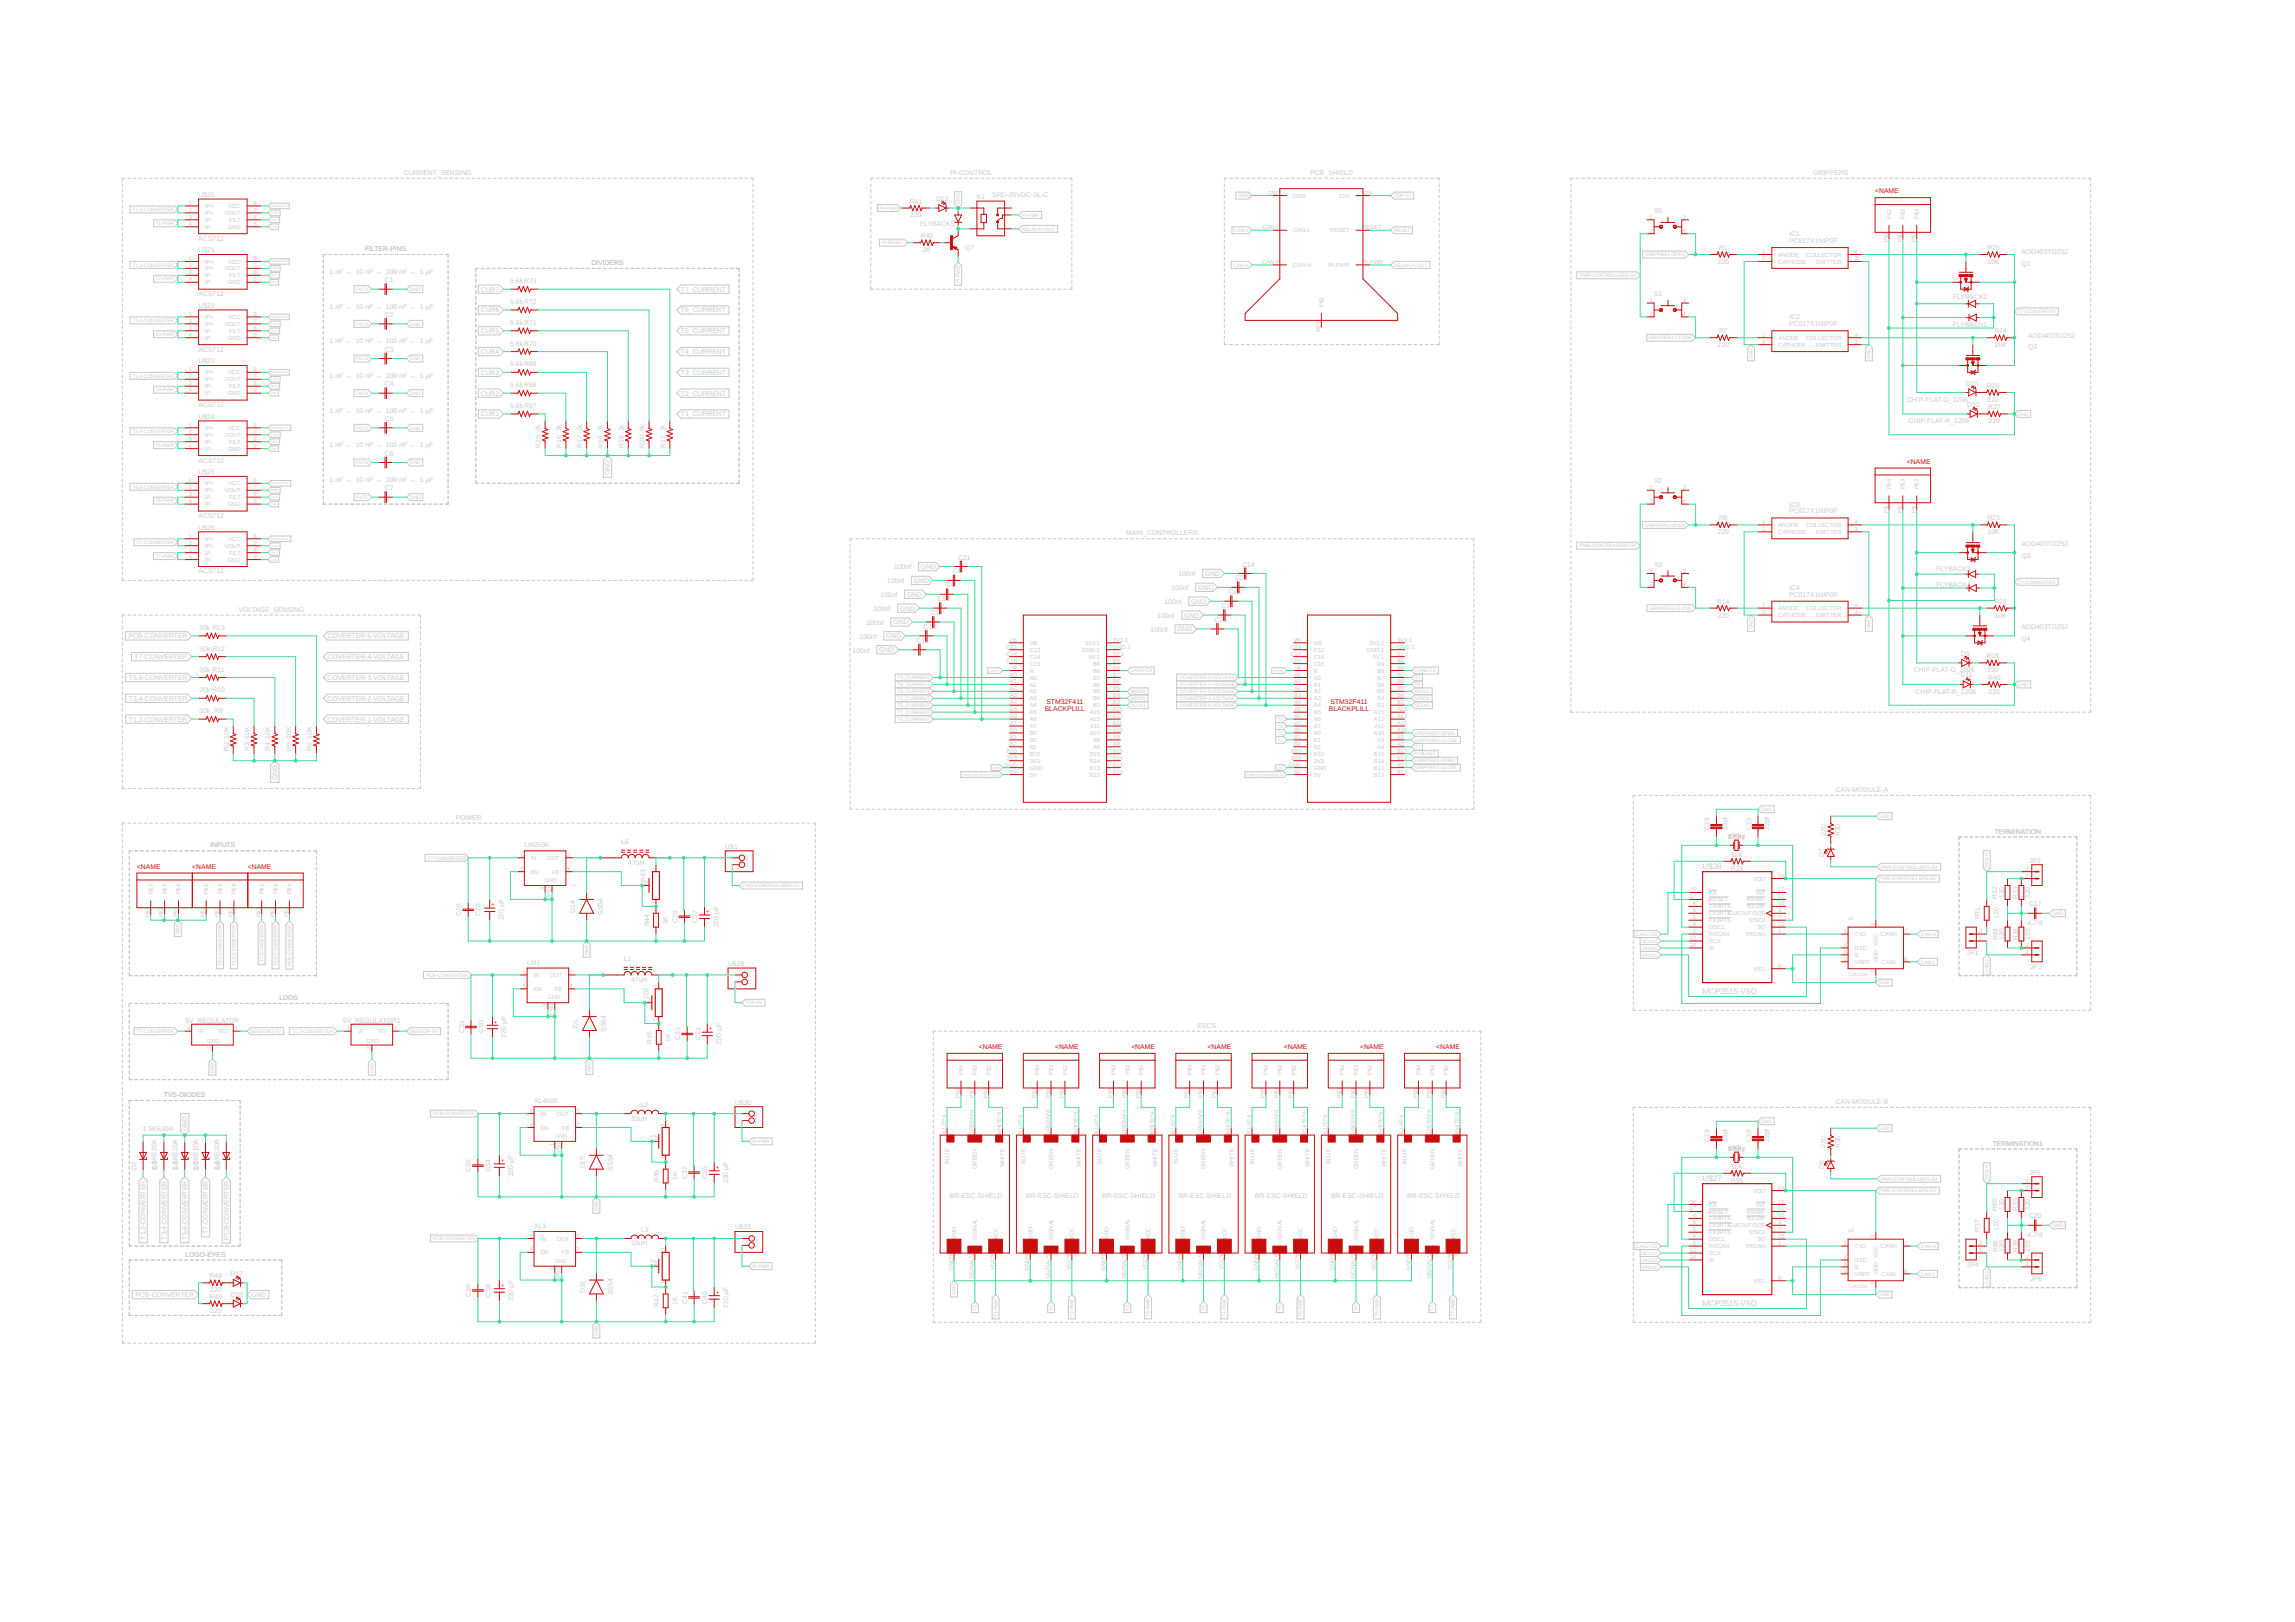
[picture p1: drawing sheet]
<svg xmlns="http://www.w3.org/2000/svg" width="841mm" height="594mm" viewBox="0 0 841 594" stroke-linecap="round" stroke-linejoin="round" font-family="sans-serif">
<defs><g id="words">
<g font-size="2.9" fill="#c8c8c8">
<text x="623.9" y="318.3">U$38</text>
<text x="623.9" y="363.9">MCP2515-I/SO</text>
<text x="623.9" y="432.5">U$27</text>
<text x="623.9" y="478.2">MCP2515-I/SO</text>
</g>
<g font-size="2.5" fill="#c8c8c8">
<text x="148" y="64">CURRENT_SENSING</text>
<text x="480.2" y="64">PCB_SHIELD</text>
<text x="72.8" y="72.1">U$20</text>
<text x="333.4" y="74.5">R41</text>
<text x="343" y="73.7">D13</text>
<text x="358" y="72.9">K1</text>
<text x="363.6" y="72.1">SRD-05VDC-SL-C</text>
<text x="333.5" y="79.6">220</text>
<text x="337.2" y="82.8">FLYBACK5</text>
<text x="72.8" y="88.1">ACS712</text>
<text x="337.4" y="87.2">R42</text>
<text x="655.7" y="89">PC817X1NIP0F</text>
<text x="133.8" y="91.9">FILTER-PINS</text>
<text x="338.2" y="92.3">2K</text>
<text x="630" y="91.6">R1</text>
<text x="740.8" y="93.2">AOD403TO252</text>
<text x="120.8" y="100.3">1 nF → 10 nF → 100 nF → 1 µF</text>
<text x="216.7" y="97">DIVIDERS</text>
<text x="629.4" y="96.6">220</text>
<text x="728.4" y="96.6">10K</text>
<text x="740.8" y="97.5">Q1</text>
<text x="141" y="103.4">C1</text>
<text x="176.2" y="106.8">CUR7</text>
<text x="249.5" y="106.8">T7_CURRENT</text>
<text x="72.8" y="108.4">ACS712</text>
<text x="72.8" y="112.8">U$22</text>
<text x="120.8" y="113">1 nF → 10 nF → 100 nF → 1 µF</text>
<text x="187" y="111.4">5.6kR72</text>
<text x="606.1" y="108.4">S1</text>
<text x="715.7" y="109.7">FLYBACK2</text>
<text x="141" y="116.1">C2</text>
<text x="176.2" y="114.4">CUR6</text>
<text x="187" y="119">5.6kR71</text>
<text x="249.5" y="114.4">T6_CURRENT</text>
<text x="655.7" y="119.5">PC817X1NIP0F</text>
<text x="715.7" y="119.9">FLYBACK1</text>
<text x="120.8" y="125.7">1 nF → 10 nF → 100 nF → 1 µF</text>
<text x="176.2" y="122">CUR5</text>
<text x="249.5" y="122">T5_CURRENT</text>
<text x="630" y="122">R7</text>
<text x="730.8" y="122">R24</text>
<text x="743.3" y="123.7">AOD403TO252</text>
<text x="72.8" y="128.8">ACS712</text>
<text x="141" y="128.8">C3</text>
<text x="176.2" y="129.7">CUR4</text>
<text x="249.5" y="129.7">T4_CURRENT</text>
<text x="629.4" y="127.1">220</text>
<text x="730.9" y="127.1">10K</text>
<text x="743.3" y="128">Q2</text>
<text x="176.2" y="137.3">CUR3</text>
<text x="249.5" y="137.3">T3_CURRENT</text>
<text x="120.8" y="138.4">1 nF → 10 nF → 100 nF → 1 µF</text>
<text x="141" y="141.5">C4</text>
<text x="720.4" y="141.2">D10</text>
<text x="728.1" y="142.1">R26</text>
<text x="72.8" y="149.1">ACS712</text>
<text x="176.2" y="144.9">CUR2</text>
<text x="249.5" y="144.9">T2_CURRENT</text>
<text x="698.8" y="147.2">CHIP-FLAT-G_1206</text>
<text x="720.9" y="149.1">D12</text>
<text x="728.2" y="147.2">220</text>
<text x="728.6" y="150">R27</text>
<text x="72.8" y="153.4">U$24</text>
<text x="120.8" y="151.1">1 nF → 10 nF → 100 nF → 1 µF</text>
<text x="176.2" y="152.5">CUR1</text>
<text x="249.5" y="152.5">T1_CURRENT</text>
<text x="699.4" y="155.1">CHIP-FLAT-R_1206</text>
<text x="728.8" y="155.1">220</text>
<text x="205.7" y="158" transform="rotate(-90 205.7 158)">2k</text>
<text x="213.3" y="158" transform="rotate(-90 213.3 158)">2k</text>
<text x="243.8" y="158" transform="rotate(-90 243.8 158)">2k</text>
<text x="120.8" y="163.8">1 nF → 10 nF → 100 nF → 1 µF</text>
<text x="141" y="166.9">C6</text>
<text x="205.7" y="164.1" transform="rotate(-90 205.7 164.1)">R16</text>
<text x="213.3" y="164.1" transform="rotate(-90 213.3 164.1)">R17</text>
<text x="221" y="164.1" transform="rotate(-90 221 164.1)">R18</text>
<text x="243.8" y="164.1" transform="rotate(-90 243.8 164.1)">R21</text>
<text x="72.8" y="169.4">ACS712</text>
<text x="223.5" y="173.9" transform="rotate(-90 223.5 173.9)">GND</text>
<text x="120.8" y="176.5">1 nF → 10 nF → 100 nF → 1 µF</text>
<text x="141" y="179.6">C7</text>
<text x="606.1" y="177">S2</text>
<text x="72.8" y="189.7">ACS712</text>
<text x="630" y="190.6">R8</text>
<text x="655.7" y="188.1">PC817X1NIP0F</text>
<text x="728.3" y="190.6">R23</text>
<text x="629.4" y="195.7">220</text>
<text x="728.4" y="195.7">10K</text>
<text x="740.8" y="199.9">AOD403TO252</text>
<text x="337.5" y="208.4">GND</text>
<text x="351.1" y="205">C21</text>
<text x="455.3" y="207.5">C14</text>
<text x="709.6" y="209.3">FLYBACK3</text>
<text x="72.8" y="210">ACS712</text>
<text x="334.9" y="213.5">GND</text>
<text x="346.8" y="215.1">C9</text>
<text x="349.3" y="210">C8</text>
<text x="431.8" y="211.1">100nf</text>
<text x="441.6" y="210.9">GND</text>
<text x="452.7" y="212.6">C22</text>
<text x="709.6" y="214.8">FLYBACK4</text>
<text x="332.4" y="218.5">GND</text>
<text x="343.5" y="220.2">C10</text>
<text x="426.7" y="221.2">100nf</text>
<text x="429.3" y="216.1">100nf</text>
<text x="436.5" y="221.1">GND</text>
<text x="439.1" y="216">GND</text>
<text x="450.2" y="217.7">C23</text>
<text x="629.3" y="221.1">R14</text>
<text x="655.7" y="218.5">PC817X1NIP0F</text>
<text x="655.7" y="216">IC4</text>
<text x="730.8" y="221.1">R22</text>
<text x="87.4" y="224">VOLTAGE_SENSING</text>
<text x="320.1" y="223.8">100nf</text>
<text x="329.8" y="223.6">GND</text>
<text x="341.1" y="225.3">C11</text>
<text x="424.2" y="226.3">100nf</text>
<text x="434" y="226.2">GND</text>
<text x="445.1" y="227.8">C25</text>
<text x="447.7" y="222.7">C24</text>
<text x="629.4" y="226.2">220</text>
<text x="730.9" y="226.2">10K</text>
<text x="47.1" y="233.8">PCB-CONVERTER</text>
<text x="120" y="233.8">COVERTER-5-VOLTAGE</text>
<text x="315" y="233.9">100nf</text>
<text x="317.5" y="228.8">100nf</text>
<text x="324.8" y="233.8">GND</text>
<text x="327.3" y="228.7">GND</text>
<text x="338.4" y="230.4">C12</text>
<text x="421.7" y="231.4">100nf</text>
<text x="431.4" y="231.2">GND</text>
<text x="740.8" y="230.4">AOD403TO252</text>
<text x="312.4" y="239">100nf</text>
<text x="322.2" y="238.9">GND</text>
<text x="335.9" y="235.4">C13</text>
<text x="740.8" y="234.7">Q4</text>
<text x="49.3" y="241.4">T7-CONVERTER</text>
<text x="73" y="246">30k R11</text>
<text x="120" y="241.4">COVERTER-4-VOLTAGE</text>
<text x="718.6" y="240.3">D9</text>
<text x="728.1" y="241.2">R28</text>
<text x="47.2" y="249">T5,6-CONVERTER</text>
<text x="120" y="249">COVERTER-3-VOLTAGE</text>
<text x="701.4" y="246.2">CHIP-FLAT-G_1206</text>
<text x="718.5" y="248.1">D11</text>
<text x="728.6" y="249">R40</text>
<text x="47.2" y="256.6">T3,4-CONVERTER</text>
<text x="120" y="256.6">COVERTER-2-VOLTAGE</text>
<text x="702" y="254.1">CHIP-FLAT-R_1206</text>
<text x="728.8" y="254.1">220</text>
<text x="47.2" y="264.3">T1,2-CONVERTER</text>
<text x="120" y="264.3">COVERTER-1-VOLTAGE</text>
<text x="91.4" y="270.7" transform="rotate(-90 91.4 270.7)">10K</text>
<text x="99.1" y="275.1" transform="rotate(-90 99.1 275.1)">R4</text>
<text x="99.1" y="270.7" transform="rotate(-90 99.1 270.7)">10K</text>
<text x="106.7" y="275.1" transform="rotate(-90 106.7 275.1)">R5</text>
<text x="106.7" y="270.7" transform="rotate(-90 106.7 270.7)">10K</text>
<text x="101.6" y="285.7" transform="rotate(-90 101.6 285.7)">GND</text>
<text x="167.1" y="300.2">POWER</text>
<text x="626.5" y="304" transform="rotate(-90 626.5 304)">C16</text>
<text x="633.1" y="304" transform="rotate(-90 633.1 304)">22pf</text>
<text x="641.7" y="304" transform="rotate(-90 641.7 304)">C15</text>
<text x="648.3" y="304" transform="rotate(-90 648.3 304)">22pf</text>
<text x="731" y="305.3">TERMINATION</text>
<text x="77.1" y="310.4">INPUTS</text>
<text x="192.1" y="310.4">LM2596</text>
<text x="634.8" y="307.1">Y1</text>
<text x="669.3" y="306.1" transform="rotate(-90 669.3 306.1)">220</text>
<text x="674.3" y="306.3" transform="rotate(-90 674.3 306.3)">R30</text>
<text x="230.2" y="316.7">47uH</text>
<text x="634.4" y="313.8">10K</text>
<text x="668.4" y="314" transform="rotate(-90 668.4 314)">D7</text>
<text x="236.6" y="323.1" transform="rotate(-90 236.6 323.1)">R43</text>
<text x="634.3" y="318.9">R29</text>
<text x="734.4" y="329" transform="rotate(-90 734.4 329)">120</text>
<text x="739.5" y="329.2" transform="rotate(-90 739.5 329.2)">R33</text>
<text x="743.8" y="329" transform="rotate(-90 743.8 329)">120</text>
<text x="169" y="335.5" transform="rotate(-90 169 335.5)">C26</text>
<text x="210.8" y="334.2" transform="rotate(-90 210.8 334.2)">D14</text>
<text x="221" y="335" transform="rotate(-90 221 335)">SS54</text>
<text x="743.5" y="332">C17</text>
<text x="237.9" y="339.3" transform="rotate(-90 237.9 339.3)">R44</text>
<text x="248.3" y="338" transform="rotate(-90 248.3 338)">C29</text>
<text x="743" y="338.8">4.7nf</text>
<text x="732.1" y="344.4" transform="rotate(-90 732.1 344.4)">R64</text>
<text x="734.4" y="344.2" transform="rotate(-90 734.4 344.2)">120</text>
<text x="739.5" y="344.4" transform="rotate(-90 739.5 344.4)">R34</text>
<text x="743.8" y="344.2" transform="rotate(-90 743.8 344.2)">120</text>
<text x="193.2" y="353.3">LM1</text>
<text x="228.7" y="352">L1</text>
<text x="266.8" y="353.8">U$29</text>
<text x="720.8" y="349.7">JP1</text>
<text x="231.3" y="359.6">47uH</text>
<text x="743.9" y="354.8">JP3</text>
<text x="102.4" y="366.2">LDOS</text>
<text x="68" y="374.6">5V_REGULATOR</text>
<text x="125.7" y="374.6">5V_REGULATOR1</text>
<text x="222" y="377.9" transform="rotate(-90 222 377.9)">SS54</text>
<text x="170" y="378.4" transform="rotate(-90 170 378.4)">C31</text>
<text x="238.9" y="382.2" transform="rotate(-90 238.9 382.2)">R46</text>
<text x="249.3" y="381" transform="rotate(-90 249.3 381)">C33</text>
<text x="256.7" y="381" transform="rotate(-90 256.7 381)">C32</text>
<text x="60" y="401.8">TVS-DIODES</text>
<text x="195.7" y="404.1">XL4005</text>
<text x="234.9" y="405.4">L2</text>
<text x="269.4" y="404.6">U$30</text>
<text x="231.3" y="410.4">33uH</text>
<text x="52.3" y="414.1">1.5KE20A</text>
<text x="68.6" y="414.2" transform="rotate(-90 68.6 414.2)">GND</text>
<text x="626.5" y="418.3" transform="rotate(-90 626.5 418.3)">C19</text>
<text x="633.1" y="418.3" transform="rotate(-90 633.1 418.3)">22pf</text>
<text x="641.7" y="418.3" transform="rotate(-90 641.7 418.3)">C18</text>
<text x="648.3" y="418.3" transform="rotate(-90 648.3 418.3)">22pf</text>
<text x="730.3" y="419.6">TERMINATION1</text>
<text x="634.8" y="421.4">Y2</text>
<text x="669.3" y="420.4" transform="rotate(-90 669.3 420.4)">220</text>
<text x="674.3" y="420.6" transform="rotate(-90 674.3 420.6)">R36</text>
<text x="57.4" y="428.5" transform="rotate(-90 57.4 428.5)">1.5KE20A</text>
<text x="57.7" y="428.5" transform="rotate(-90 57.7 428.5)">D3</text>
<text x="65" y="428.5" transform="rotate(-90 65 428.5)">1.5KE20A</text>
<text x="65.3" y="428.5" transform="rotate(-90 65.3 428.5)">D4</text>
<text x="72.6" y="428.5" transform="rotate(-90 72.6 428.5)">1.5KE20A</text>
<text x="72.9" y="428.5" transform="rotate(-90 72.9 428.5)">D5</text>
<text x="80.3" y="428.5" transform="rotate(-90 80.3 428.5)">1.5KE20A</text>
<text x="80.8" y="428.5" transform="rotate(-90 80.8 428.5)">D6</text>
<text x="172.6" y="429.2" transform="rotate(-90 172.6 429.2)">C35</text>
<text x="179.7" y="429.2" transform="rotate(-90 179.7 429.2)">C34</text>
<text x="224.5" y="428.7" transform="rotate(-90 224.5 428.7)">SS54</text>
<text x="251.8" y="431.8" transform="rotate(-90 251.8 431.8)">C37</text>
<text x="259.2" y="431.8" transform="rotate(-90 259.2 431.8)">C36</text>
<text x="634.4" y="428.1">10K</text>
<text x="668.4" y="428.3" transform="rotate(-90 668.4 428.3)">D8</text>
<text x="241.4" y="433" transform="rotate(-90 241.4 433)">R45</text>
<text x="266.8" y="433.4" transform="rotate(-90 266.8 433.4)">220 µF</text>
<text x="634.3" y="433.2">R35</text>
<text x="348.1" y="438.6">BR-ESC-SHIELD</text>
<text x="376" y="438.6">BR-ESC-SHIELD</text>
<text x="404" y="438.6">BR-ESC-SHIELD</text>
<text x="459.8" y="438.6">BR-ESC-SHIELD</text>
<text x="487.8" y="438.6">BR-ESC-SHIELD</text>
<text x="515.7" y="438.6">BR-ESC-SHIELD</text>
<text x="734.4" y="443.3" transform="rotate(-90 734.4 443.3)">120</text>
<text x="739.5" y="443.4" transform="rotate(-90 739.5 443.4)">R38</text>
<text x="743.8" y="443.3" transform="rotate(-90 743.8 443.3)">120</text>
<text x="195.7" y="449.8">XL1</text>
<text x="743.5" y="446.2">C20</text>
<text x="53.3" y="454" transform="rotate(-90 53.3 454)">T1,2-CONVERTER</text>
<text x="61" y="454" transform="rotate(-90 61 454)">T3,4-CONVERTER</text>
<text x="68.6" y="454" transform="rotate(-90 68.6 454)">T5,6-CONVERTER</text>
<text x="76.2" y="451.9" transform="rotate(-90 76.2 451.9)">T7-CONVERTER</text>
<text x="83.8" y="454.1" transform="rotate(-90 83.8 454.1)">PCB-CONVERTER</text>
<text x="269.4" y="450.3">U$31</text>
<text x="743" y="453.1">4.7nf</text>
<text x="67.9" y="460.2">LOGO-EYES</text>
<text x="231.3" y="456.1">33uH</text>
<text x="732.1" y="458.7" transform="rotate(-90 732.1 458.7)">R66</text>
<text x="734.4" y="458.5" transform="rotate(-90 734.4 458.5)">120</text>
<text x="739.5" y="458.7" transform="rotate(-90 739.5 458.7)">R39</text>
<text x="743.8" y="458.5" transform="rotate(-90 743.8 458.5)">120</text>
<text x="84.5" y="467.3">D17</text>
<text x="720.8" y="464">JP4</text>
<text x="77" y="473.3">220</text>
<text x="743.9" y="469.1">JP6</text>
<text x="49.6" y="475.1">PCB-CONVERTER</text>
<text x="84.5" y="474.9">D18</text>
<text x="92.1" y="475.1">GND</text>
<text x="172.6" y="474.9" transform="rotate(-90 172.6 474.9)">C39</text>
<text x="188.1" y="476.6" transform="rotate(-90 188.1 476.6)">220 µF</text>
<text x="224.5" y="474.5" transform="rotate(-90 224.5 474.5)">SS54</text>
<text x="241.4" y="478.8" transform="rotate(-90 241.4 478.8)">R47</text>
<text x="251.8" y="477.5" transform="rotate(-90 251.8 477.5)">C41</text>
<text x="259.2" y="477.5" transform="rotate(-90 259.2 477.5)">C40</text>
<text x="77" y="480.9">220</text>
</g>
<g font-size="2.5" fill="#c90d0c">
<text x="687.2" y="70.9">&lt;NAME</text>
<text x="698.8" y="169.9">&lt;NAME</text>
<text x="383.5" y="257.9">STM32F411</text>
<text x="487.6" y="257.9">STM32F411</text>
<text x="382.9" y="260.5">BLACKPLILL</text>
<text x="487" y="260.5">BLACKPLILL</text>
<text x="50.2" y="318.2">&lt;NAME</text>
<text x="70.5" y="318.2">&lt;NAME</text>
<text x="90.8" y="318.2">&lt;NAME</text>
<text x="358.7" y="384.3">&lt;NAME</text>
<text x="386.7" y="384.3">&lt;NAME</text>
<text x="414.6" y="384.3">&lt;NAME</text>
<text x="442.5" y="384.3">&lt;NAME</text>
<text x="470.5" y="384.3">&lt;NAME</text>
<text x="498.4" y="384.3">&lt;NAME</text>
<text x="526.3" y="384.3">&lt;NAME</text>
</g>
<g font-size="2.1" fill="#c8c8c8">
<text x="464.4" y="71.3">GND</text>
<text x="499.3" y="71.3">12V</text>
<text x="69.2" y="75.1">1</text>
<text x="69.2" y="77.6">2</text>
<text x="92.9" y="77.6">7</text>
<text x="92.9" y="75.1">8</text>
<text x="69.2" y="80.2">3</text>
<text x="69.2" y="82.7">4</text>
<text x="92.9" y="82.7">5</text>
<text x="92.9" y="80.2">6</text>
<text x="462.8" y="84">CAN-L</text>
<text x="499.3" y="84">RESET</text>
<text x="604.6" y="80.2">1</text>
<text x="616.7" y="80.2">3</text>
<text x="604.6" y="85.2">2</text>
<text x="616.7" y="85.2">4</text>
<text x="691.9" y="88.7" transform="rotate(-90 691.9 88.7)">P$1</text>
<text x="697" y="88.7" transform="rotate(-90 697 88.7)">P$2</text>
<text x="702" y="88.7" transform="rotate(-90 702 88.7)">P$3</text>
<text x="69.2" y="95.4">1</text>
<text x="92.9" y="95.4">8</text>
<text x="645.8" y="92.9">1</text>
<text x="645.8" y="95.4">2</text>
<text x="679.6" y="92.9">4</text>
<text x="679.6" y="95.4">3</text>
<text x="69.2" y="97.9">2</text>
<text x="69.2" y="100.5">3</text>
<text x="92.9" y="100.5">6</text>
<text x="92.9" y="97.9">7</text>
<text x="462.4" y="96.7">CAN-H</text>
<text x="499.3" y="96.7">PI-PWR</text>
<text x="69.2" y="103">4</text>
<text x="92.9" y="103">5</text>
<text x="604.6" y="110.6">1</text>
<text x="616.7" y="110.6">3</text>
<text x="69.2" y="115.7">1</text>
<text x="69.2" y="118.3">2</text>
<text x="92.9" y="118.3">7</text>
<text x="92.9" y="115.7">8</text>
<text x="604.6" y="115.7">2</text>
<text x="616.7" y="115.7">4</text>
<text x="69.2" y="120.8">3</text>
<text x="69.2" y="123.3">4</text>
<text x="92.9" y="123.3">5</text>
<text x="92.9" y="120.8">6</text>
<text x="483.9" y="121.5" transform="rotate(-90 483.9 121.5)">RES</text>
<text x="645.8" y="123.3">1</text>
<text x="645.8" y="125.9">2</text>
<text x="679.6" y="123.3">4</text>
<text x="679.6" y="125.9">3</text>
<text x="69.2" y="136">1</text>
<text x="92.9" y="136">8</text>
<text x="69.2" y="138.6">2</text>
<text x="69.2" y="141.1">3</text>
<text x="69.2" y="143.7">4</text>
<text x="92.9" y="143.7">5</text>
<text x="92.9" y="141.1">6</text>
<text x="92.9" y="138.6">7</text>
<text x="69.2" y="156.4">1</text>
<text x="69.2" y="158.9">2</text>
<text x="69.2" y="161.4">3</text>
<text x="92.9" y="161.4">6</text>
<text x="92.9" y="158.9">7</text>
<text x="92.9" y="156.4">8</text>
<text x="69.2" y="164">4</text>
<text x="92.9" y="164">5</text>
<text x="69.2" y="176.7">1</text>
<text x="69.2" y="179.2">2</text>
<text x="92.9" y="179.2">7</text>
<text x="92.9" y="176.7">8</text>
<text x="604.6" y="179.2">1</text>
<text x="616.7" y="179.2">3</text>
<text x="693" y="179.3" transform="rotate(-90 693 179.3)">P$4</text>
<text x="698.1" y="179.3" transform="rotate(-90 698.1 179.3)">P$3</text>
<text x="703.2" y="179.3" transform="rotate(-90 703.2 179.3)">P$2</text>
<text x="69.2" y="181.7">3</text>
<text x="69.2" y="184.3">4</text>
<text x="92.9" y="184.3">5</text>
<text x="92.9" y="181.7">6</text>
<text x="604.6" y="184.3">2</text>
<text x="616.7" y="184.3">4</text>
<text x="645.8" y="191.9">1</text>
<text x="679.6" y="191.9">4</text>
<text x="691.9" y="187.7" transform="rotate(-90 691.9 187.7)">P$3</text>
<text x="697" y="187.7" transform="rotate(-90 697 187.7)">P$2</text>
<text x="702" y="187.7" transform="rotate(-90 702 187.7)">P$1</text>
<text x="69.2" y="197">1</text>
<text x="92.9" y="197">8</text>
<text x="645.8" y="194.4">2</text>
<text x="679.6" y="194.4">3</text>
<text x="69.2" y="199.5">2</text>
<text x="69.2" y="202.1">3</text>
<text x="92.9" y="202.1">6</text>
<text x="92.9" y="199.5">7</text>
<text x="69.2" y="204.6">4</text>
<text x="92.9" y="204.6">5</text>
<text x="604.6" y="209.7">1</text>
<text x="616.7" y="209.7">3</text>
<text x="604.6" y="214.8">2</text>
<text x="616.7" y="214.8">4</text>
<text x="645.8" y="222.4">1</text>
<text x="645.8" y="224.9">2</text>
<text x="679.6" y="222.4">4</text>
<text x="679.6" y="224.9">3</text>
<text x="368.8" y="237.6">C13</text>
<text x="369.8" y="235.1">VB</text>
<text x="407.8" y="237.6">GND.1</text>
<text x="407.8" y="235.1">3V3.1</text>
<text x="472.9" y="237.6">C13</text>
<text x="474" y="235.1">VB</text>
<text x="512" y="237.6">GND.1</text>
<text x="512" y="235.1">3V3.1</text>
<text x="368.8" y="240.2">C14</text>
<text x="368.8" y="242.7">C15</text>
<text x="371.1" y="245.2">R</text>
<text x="407.8" y="245.2">B8</text>
<text x="407.8" y="242.7">B9</text>
<text x="407.8" y="240.2">5V.1</text>
<text x="472.9" y="240.2">C14</text>
<text x="472.9" y="242.7">C15</text>
<text x="475.3" y="245.2">R</text>
<text x="512" y="245.2">B8</text>
<text x="512" y="242.7">B9</text>
<text x="512" y="240.2">5V.1</text>
<text x="370.1" y="247.8">A0</text>
<text x="370.1" y="250.3">A1</text>
<text x="407.8" y="250.3">B6</text>
<text x="407.8" y="247.8">B7</text>
<text x="474.2" y="247.8">A0</text>
<text x="474.2" y="250.3">A1</text>
<text x="512" y="250.3">B6</text>
<text x="512" y="247.8">B7</text>
<text x="370.1" y="252.9">A2</text>
<text x="370.1" y="255.4">A3</text>
<text x="370.1" y="257.9">A4</text>
<text x="407.8" y="257.9">B3</text>
<text x="407.8" y="255.4">B4</text>
<text x="407.8" y="252.9">B5</text>
<text x="474.2" y="252.9">A2</text>
<text x="474.2" y="255.4">A3</text>
<text x="474.2" y="257.9">A4</text>
<text x="512" y="257.9">B3</text>
<text x="512" y="255.4">B4</text>
<text x="512" y="252.9">B5</text>
<text x="370.1" y="260.5">A5</text>
<text x="370.1" y="263">A6</text>
<text x="407.8" y="263">A12</text>
<text x="407.8" y="260.5">A15</text>
<text x="474.2" y="260.5">A5</text>
<text x="474.2" y="263">A6</text>
<text x="512" y="263">A12</text>
<text x="512" y="260.5">A15</text>
<text x="370.1" y="265.6">A7</text>
<text x="370.1" y="268.1">B0</text>
<text x="407.8" y="268.1">A10</text>
<text x="407.8" y="265.6">A11</text>
<text x="474.2" y="265.6">A7</text>
<text x="474.2" y="268.1">B0</text>
<text x="512" y="268.1">A10</text>
<text x="512" y="265.6">A11</text>
<text x="368.9" y="275.7">B10</text>
<text x="370.1" y="270.6">B1</text>
<text x="370.1" y="273.2">B2</text>
<text x="407.8" y="275.7">B15</text>
<text x="407.8" y="273.2">A8</text>
<text x="407.8" y="270.6">A9</text>
<text x="473" y="275.7">B10</text>
<text x="474.2" y="270.6">B1</text>
<text x="474.2" y="273.2">B2</text>
<text x="512" y="275.7">B15</text>
<text x="512" y="273.2">A8</text>
<text x="512" y="270.6">A9</text>
<text x="367.9" y="280.8">GND</text>
<text x="368.9" y="278.3">3V3</text>
<text x="407.8" y="280.8">B13</text>
<text x="407.8" y="278.3">B14</text>
<text x="472" y="280.8">GND</text>
<text x="473" y="278.3">3V3</text>
<text x="512" y="280.8">B13</text>
<text x="512" y="278.3">B14</text>
<text x="370.1" y="283.3">5V</text>
<text x="407.8" y="283.3">B12</text>
<text x="474.2" y="283.3">5V</text>
<text x="512" y="283.3">B12</text>
<text x="190.6" y="313.8">1</text>
<text x="207.7" y="313.8">2</text>
<text x="273.2" y="314.9">1</text>
<text x="273.2" y="317.5">2</text>
<text x="190.6" y="318.9">5</text>
<text x="207.7" y="318.9">4</text>
<text x="236.3" y="324">2</text>
<text x="240" y="318.9" transform="rotate(-90 240 318.9)">3</text>
<text x="651.7" y="321.4">18</text>
<text x="742.3" y="318.9">1</text>
<text x="742.3" y="321.4">2</text>
<text x="56" y="327.6" transform="rotate(-90 56 327.6)">P$2</text>
<text x="61.1" y="327.6" transform="rotate(-90 61.1 327.6)">P$3</text>
<text x="66.2" y="327.6" transform="rotate(-90 66.2 327.6)">P$4</text>
<text x="76.3" y="327.6" transform="rotate(-90 76.3 327.6)">P$2</text>
<text x="81.4" y="327.6" transform="rotate(-90 81.4 327.6)">P$3</text>
<text x="86.5" y="327.6" transform="rotate(-90 86.5 327.6)">P$4</text>
<text x="96.6" y="327.6" transform="rotate(-90 96.6 327.6)">P$2</text>
<text x="101.7" y="327.6" transform="rotate(-90 101.7 327.6)">P$3</text>
<text x="106.8" y="327.6" transform="rotate(-90 106.8 327.6)">P$4</text>
<text x="199.4" y="325.9" transform="rotate(-90 199.4 325.9)">3</text>
<text x="201.9" y="329.1" transform="rotate(-90 201.9 329.1)">6*50</text>
<text x="619.2" y="326.5">16</text>
<text x="619.2" y="329.1">17</text>
<text x="651.7" y="326.5">12</text>
<text x="651.7" y="329.1">11</text>
<text x="240" y="331" transform="rotate(-90 240 331)">1</text>
<text x="620.4" y="331.6">4</text>
<text x="620.4" y="334.1">5</text>
<text x="626.3" y="330.2">RESET</text>
<text x="626.3" y="332.7">TX0RTS</text>
<text x="626.3" y="335.3">TX1RTS</text>
<text x="633.3" y="335.3">CLKOUT/SOF</text>
<text x="640.1" y="330.2">RX0BF</text>
<text x="640.1" y="332.7">RX1BF</text>
<text x="651.7" y="331.6">10</text>
<text x="651.7" y="334.1">3</text>
<text x="54.9" y="336" transform="rotate(-90 54.9 336)">P$1</text>
<text x="60" y="336" transform="rotate(-90 60 336)">P$2</text>
<text x="65" y="336" transform="rotate(-90 65 336)">P$3</text>
<text x="75.2" y="336" transform="rotate(-90 75.2 336)">P$1</text>
<text x="80.3" y="336" transform="rotate(-90 80.3 336)">P$2</text>
<text x="85.4" y="336" transform="rotate(-90 85.4 336)">P$3</text>
<text x="95.5" y="336" transform="rotate(-90 95.5 336)">P$1</text>
<text x="100.6" y="336" transform="rotate(-90 100.6 336)">P$2</text>
<text x="105.7" y="336" transform="rotate(-90 105.7 336)">P$3</text>
<text x="620.4" y="336.7">6</text>
<text x="620.4" y="339.2">8</text>
<text x="620.4" y="341.8">2</text>
<text x="626.3" y="337.8">TX2RTS</text>
<text x="651.7" y="336.7">7</text>
<text x="651.7" y="339.2">15</text>
<text x="651.7" y="341.8">1</text>
<text x="675.7" y="341.8">1</text>
<text x="687.1" y="339.2" transform="rotate(-90 687.1 339.2)">3</text>
<text x="697.9" y="341.8">7</text>
<text x="725.3" y="341.8">2</text>
<text x="619.2" y="344.3">13</text>
<text x="619.2" y="346.8">14</text>
<text x="675.7" y="346.8">4</text>
<text x="725.3" y="344.3">1</text>
<text x="742.3" y="346.8">1</text>
<text x="675.7" y="349.4">8</text>
<text x="675.7" y="351.9">5</text>
<text x="697.9" y="351.9">6</text>
<text x="742.3" y="349.4">2</text>
<text x="191.6" y="356.7">1</text>
<text x="208.8" y="356.7">2</text>
<text x="274.2" y="357.9">1</text>
<text x="651.7" y="354.5">9</text>
<text x="687.1" y="356.3" transform="rotate(-90 687.1 356.3)">2</text>
<text x="191.6" y="361.8">5</text>
<text x="208.8" y="361.8">4</text>
<text x="241.1" y="361.8" transform="rotate(-90 241.1 361.8)">3</text>
<text x="274.2" y="360.4">2</text>
<text x="200.4" y="368.8" transform="rotate(-90 200.4 368.8)">3</text>
<text x="203" y="372" transform="rotate(-90 203 372)">6*50</text>
<text x="237.3" y="366.9">2</text>
<text x="68.7" y="377.3">1</text>
<text x="85.8" y="377.3">3</text>
<text x="127.1" y="377.3">1</text>
<text x="144.2" y="377.3">3</text>
<text x="241.1" y="373.9" transform="rotate(-90 241.1 373.9)">1</text>
<text x="77.5" y="384.3" transform="rotate(-90 77.5 384.3)">2</text>
<text x="135.9" y="384.3" transform="rotate(-90 135.9 384.3)">2</text>
<text x="194.2" y="407.5">5</text>
<text x="211.3" y="407.5">3</text>
<text x="351.8" y="402.1" transform="rotate(-90 351.8 402.1)">P$3</text>
<text x="356.9" y="402.1" transform="rotate(-90 356.9 402.1)">P$2</text>
<text x="362" y="402.1" transform="rotate(-90 362 402.1)">P$1</text>
<text x="379.7" y="402.1" transform="rotate(-90 379.7 402.1)">P$3</text>
<text x="384.8" y="402.1" transform="rotate(-90 384.8 402.1)">P$2</text>
<text x="389.9" y="402.1" transform="rotate(-90 389.9 402.1)">P$1</text>
<text x="407.7" y="402.1" transform="rotate(-90 407.7 402.1)">P$3</text>
<text x="412.8" y="402.1" transform="rotate(-90 412.8 402.1)">P$2</text>
<text x="417.8" y="402.1" transform="rotate(-90 417.8 402.1)">P$1</text>
<text x="435.6" y="402.1" transform="rotate(-90 435.6 402.1)">P$3</text>
<text x="440.7" y="402.1" transform="rotate(-90 440.7 402.1)">P$2</text>
<text x="445.8" y="402.1" transform="rotate(-90 445.8 402.1)">P$1</text>
<text x="463.6" y="402.1" transform="rotate(-90 463.6 402.1)">P$3</text>
<text x="468.6" y="402.1" transform="rotate(-90 468.6 402.1)">P$2</text>
<text x="473.7" y="402.1" transform="rotate(-90 473.7 402.1)">P$1</text>
<text x="491.5" y="402.1" transform="rotate(-90 491.5 402.1)">P$3</text>
<text x="496.6" y="402.1" transform="rotate(-90 496.6 402.1)">P$2</text>
<text x="501.6" y="402.1" transform="rotate(-90 501.6 402.1)">P$1</text>
<text x="519.4" y="402.1" transform="rotate(-90 519.4 402.1)">P$3</text>
<text x="524.5" y="402.1" transform="rotate(-90 524.5 402.1)">P$2</text>
<text x="529.6" y="402.1" transform="rotate(-90 529.6 402.1)">P$1</text>
<text x="194.2" y="412.6">4</text>
<text x="211.3" y="412.6">2</text>
<text x="243.6" y="412.6" transform="rotate(-90 243.6 412.6)">3</text>
<text x="276.8" y="408.7">1</text>
<text x="276.8" y="411.2">2</text>
<text x="203" y="419.6" transform="rotate(-90 203 419.6)">1</text>
<text x="239.9" y="417.7">2</text>
<text x="346.7" y="416" transform="rotate(-90 346.7 416)">BLUE*4</text>
<text x="356.9" y="416" transform="rotate(-90 356.9 416)">GREEN*4</text>
<text x="367" y="416" transform="rotate(-90 367 416)">WHITE*4</text>
<text x="374.7" y="416" transform="rotate(-90 374.7 416)">BLUE*4</text>
<text x="384.8" y="416" transform="rotate(-90 384.8 416)">GREEN*4</text>
<text x="395" y="416" transform="rotate(-90 395 416)">WHITE*4</text>
<text x="402.6" y="416" transform="rotate(-90 402.6 416)">BLUE*4</text>
<text x="412.8" y="416" transform="rotate(-90 412.8 416)">GREEN*4</text>
<text x="422.9" y="416" transform="rotate(-90 422.9 416)">WHITE*4</text>
<text x="430.5" y="416" transform="rotate(-90 430.5 416)">BLUE*4</text>
<text x="440.7" y="416" transform="rotate(-90 440.7 416)">GREEN*4</text>
<text x="450.9" y="416" transform="rotate(-90 450.9 416)">WHITE*4</text>
<text x="458.5" y="416" transform="rotate(-90 458.5 416)">BLUE*4</text>
<text x="468.6" y="416" transform="rotate(-90 468.6 416)">GREEN*4</text>
<text x="478.8" y="416" transform="rotate(-90 478.8 416)">WHITE*4</text>
<text x="486.4" y="416" transform="rotate(-90 486.4 416)">BLUE*4</text>
<text x="496.6" y="416" transform="rotate(-90 496.6 416)">GREEN*4</text>
<text x="506.7" y="416" transform="rotate(-90 506.7 416)">WHITE*4</text>
<text x="514.3" y="416" transform="rotate(-90 514.3 416)">BLUE*4</text>
<text x="524.5" y="416" transform="rotate(-90 524.5 416)">GREEN*4</text>
<text x="534.7" y="416" transform="rotate(-90 534.7 416)">WHITE*4</text>
<text x="205.5" y="422.8" transform="rotate(-90 205.5 422.8)">6*50</text>
<text x="243.6" y="424.7" transform="rotate(-90 243.6 424.7)">1</text>
<text x="368.2" y="427.5" transform="rotate(-90 368.2 427.5)">WHITE</text>
<text x="424" y="427.5" transform="rotate(-90 424 427.5)">WHITE</text>
<text x="452" y="427.5" transform="rotate(-90 452 427.5)">WHITE</text>
<text x="479.9" y="427.5" transform="rotate(-90 479.9 427.5)">WHITE</text>
<text x="535.8" y="427.5" transform="rotate(-90 535.8 427.5)">WHITE</text>
<text x="651.7" y="435.7">18</text>
<text x="742.3" y="433.2">1</text>
<text x="742.3" y="435.7">2</text>
<text x="619.2" y="440.8">16</text>
<text x="619.2" y="443.3">17</text>
<text x="651.7" y="440.8">12</text>
<text x="651.7" y="443.3">11</text>
<text x="620.4" y="445.9">4</text>
<text x="620.4" y="448.4">5</text>
<text x="626.3" y="447">TX0RTS</text>
<text x="626.3" y="449.5">TX1RTS</text>
<text x="633.3" y="449.5">CLKOUT/SOF</text>
<text x="640.1" y="447">RX1BF</text>
<text x="651.7" y="445.9">10</text>
<text x="651.7" y="448.4">3</text>
<text x="194.2" y="453.3">5</text>
<text x="211.3" y="453.3">3</text>
<text x="276.8" y="454.4">1</text>
<text x="350.4" y="454.1" transform="rotate(-90 350.4 454.1)">GND</text>
<text x="358" y="454.1" transform="rotate(-90 358 454.1)">SIGNAL</text>
<text x="365.6" y="454.1" transform="rotate(-90 365.6 454.1)">VCC</text>
<text x="378.3" y="454.1" transform="rotate(-90 378.3 454.1)">GND</text>
<text x="385.9" y="454.1" transform="rotate(-90 385.9 454.1)">SIGNAL</text>
<text x="393.6" y="454.1" transform="rotate(-90 393.6 454.1)">VCC</text>
<text x="406.3" y="454.1" transform="rotate(-90 406.3 454.1)">GND</text>
<text x="413.9" y="454.1" transform="rotate(-90 413.9 454.1)">SIGNAL</text>
<text x="421.5" y="454.1" transform="rotate(-90 421.5 454.1)">VCC</text>
<text x="434.2" y="454.1" transform="rotate(-90 434.2 454.1)">GND</text>
<text x="441.8" y="454.1" transform="rotate(-90 441.8 454.1)">SIGNAL</text>
<text x="449.4" y="454.1" transform="rotate(-90 449.4 454.1)">VCC</text>
<text x="462.1" y="454.1" transform="rotate(-90 462.1 454.1)">GND</text>
<text x="469.7" y="454.1" transform="rotate(-90 469.7 454.1)">SIGNAL</text>
<text x="477.4" y="454.1" transform="rotate(-90 477.4 454.1)">VCC</text>
<text x="490.1" y="454.1" transform="rotate(-90 490.1 454.1)">GND</text>
<text x="497.7" y="454.1" transform="rotate(-90 497.7 454.1)">SIGNAL</text>
<text x="505.3" y="454.1" transform="rotate(-90 505.3 454.1)">VCC</text>
<text x="518" y="454.1" transform="rotate(-90 518 454.1)">GND</text>
<text x="525.6" y="454.1" transform="rotate(-90 525.6 454.1)">SIGNAL</text>
<text x="533.2" y="454.1" transform="rotate(-90 533.2 454.1)">VCC</text>
<text x="620.4" y="451">6</text>
<text x="620.4" y="453.5">8</text>
<text x="626.3" y="452.1">TX2RTS</text>
<text x="651.7" y="451">7</text>
<text x="651.7" y="453.5">15</text>
<text x="687.1" y="453.5" transform="rotate(-90 687.1 453.5)">3</text>
<text x="194.2" y="458.3">4</text>
<text x="211.3" y="458.3">2</text>
<text x="243.6" y="458.3" transform="rotate(-90 243.6 458.3)">3</text>
<text x="276.8" y="456.9">2</text>
<text x="619.2" y="458.6">13</text>
<text x="619.2" y="461.1">14</text>
<text x="620.4" y="456">2</text>
<text x="651.7" y="456">1</text>
<text x="675.7" y="456">1</text>
<text x="675.7" y="461.1">4</text>
<text x="697.9" y="456">7</text>
<text x="725.3" y="458.6">1</text>
<text x="725.3" y="456">2</text>
<text x="742.3" y="461.1">1</text>
<text x="203" y="465.3" transform="rotate(-90 203 465.3)">1</text>
<text x="239.9" y="463.4">2</text>
<text x="349.3" y="465.5" transform="rotate(-90 349.3 465.5)">GND*6</text>
<text x="364.5" y="465.3" transform="rotate(-90 364.5 465.3)">VCC*6</text>
<text x="377.2" y="465.5" transform="rotate(-90 377.2 465.5)">GND*6</text>
<text x="392.4" y="465.3" transform="rotate(-90 392.4 465.3)">VCC*6</text>
<text x="405.1" y="465.5" transform="rotate(-90 405.1 465.5)">GND*6</text>
<text x="420.4" y="465.3" transform="rotate(-90 420.4 465.3)">VCC*6</text>
<text x="433.1" y="465.5" transform="rotate(-90 433.1 465.5)">GND*6</text>
<text x="448.3" y="465.3" transform="rotate(-90 448.3 465.3)">VCC*6</text>
<text x="461" y="465.5" transform="rotate(-90 461 465.5)">GND*6</text>
<text x="476.3" y="465.3" transform="rotate(-90 476.3 465.3)">VCC*6</text>
<text x="488.9" y="465.5" transform="rotate(-90 488.9 465.5)">GND*6</text>
<text x="504.2" y="465.3" transform="rotate(-90 504.2 465.3)">VCC*6</text>
<text x="516.9" y="465.5" transform="rotate(-90 516.9 465.5)">GND*6</text>
<text x="532.1" y="465.3" transform="rotate(-90 532.1 465.3)">VCC*6</text>
<text x="675.7" y="463.7">8</text>
<text x="675.7" y="466.2">5</text>
<text x="697.9" y="466.2">6</text>
<text x="742.3" y="463.7">2</text>
<text x="205.5" y="468.5" transform="rotate(-90 205.5 468.5)">6*50</text>
<text x="243.6" y="470.4" transform="rotate(-90 243.6 470.4)">1</text>
<text x="356.9" y="468.6" transform="rotate(-90 356.9 468.6)">SIGNAL*2</text>
<text x="384.8" y="468.6" transform="rotate(-90 384.8 468.6)">SIGNAL*2</text>
<text x="412.8" y="468.6" transform="rotate(-90 412.8 468.6)">SIGNAL*2</text>
<text x="440.7" y="468.6" transform="rotate(-90 440.7 468.6)">SIGNAL*2</text>
<text x="468.6" y="468.6" transform="rotate(-90 468.6 468.6)">SIGNAL*2</text>
<text x="496.6" y="468.6" transform="rotate(-90 496.6 468.6)">SIGNAL*2</text>
<text x="524.5" y="468.6" transform="rotate(-90 524.5 468.6)">SIGNAL*2</text>
<text x="651.7" y="468.7">9</text>
<text x="687.1" y="470.6" transform="rotate(-90 687.1 470.6)">2</text>
</g>
<g font-size="2" fill="#c90d0c">
<text x="181.3" y="332" transform="rotate(-90 181.3 332)">+</text>
<text x="260.1" y="334.5" transform="rotate(-90 260.1 334.5)">+</text>
<text x="182.4" y="374.9" transform="rotate(-90 182.4 374.9)">+</text>
<text x="261.1" y="377.4" transform="rotate(-90 261.1 377.4)">+</text>
<text x="184.9" y="425.7" transform="rotate(-90 184.9 425.7)">+</text>
<text x="263.6" y="428.2" transform="rotate(-90 263.6 428.2)">+</text>
<text x="184.9" y="471.4" transform="rotate(-90 184.9 471.4)">+</text>
<text x="263.6" y="473.9" transform="rotate(-90 263.6 473.9)">+</text>
</g>
<g font-size="1.8" fill="#c8c8c8">
<text x="48.6" y="77.3">T1,2-CONVERTER</text>
<text x="351.8" y="74.9" transform="rotate(-90 351.8 74.9)">GND</text>
<text x="453.6" y="72.3">GND</text>
<text x="510.9" y="72.3">TOP-5V</text>
<text x="57.1" y="82.4">T1-PWR</text>
<text x="323.1" y="89.5">PI-RESET</text>
<text x="374.5" y="84.4">RELAY-PI-OUT</text>
<text x="452.2" y="85">CAN-L</text>
<text x="510.9" y="85">RESET</text>
<text x="602.9" y="93.8">GRIPPER1-OPEN</text>
<text x="48.6" y="97.7">T1,2-CONVERTER</text>
<text x="451.9" y="97.7">CAN-H</text>
<text x="510.9" y="97.7">RELAY-PI-OUT</text>
<text x="578.9" y="101.5">PWR-CONTROLLERS-5V</text>
<text x="57.1" y="102.7">T2-PWR</text>
<text x="130.5" y="106.5">FILT1</text>
<text x="150.2" y="106.5">GND</text>
<text x="351.8" y="103.7" transform="rotate(-90 351.8 103.7)">PI-PWR</text>
<text x="48.6" y="118">T3,4-CONVERTER</text>
<text x="130.5" y="119.2">FILT2</text>
<text x="150.2" y="119.2">GND</text>
<text x="739.5" y="114.7">T7-CONVERTER</text>
<text x="57.1" y="123.1">T3-PWR</text>
<text x="604.5" y="124.3">GRIPPER1-CLOSE</text>
<text x="130.5" y="131.9">FILT3</text>
<text x="150.2" y="131.9">GND</text>
<text x="642.3" y="131.5" transform="rotate(-90 642.3 131.5)">GND</text>
<text x="685.5" y="131.5" transform="rotate(-90 685.5 131.5)">GND</text>
<text x="48.6" y="138.3">T3,4-CONVERTER</text>
<text x="57.1" y="143.4">T4-PWR</text>
<text x="130.5" y="144.6">FILT4</text>
<text x="150.2" y="144.6">GND</text>
<text x="48.6" y="158.6">T5,6-CONVERTER</text>
<text x="130.5" y="157.3">FILT5</text>
<text x="150.2" y="157.3">GND</text>
<text x="57.1" y="163.7">T5-PWR</text>
<text x="130.5" y="170">FILT6</text>
<text x="150.2" y="170">GND</text>
<text x="48.6" y="178.9">T5,6-CONVERTER</text>
<text x="57.1" y="184">T6-PWR</text>
<text x="130.5" y="182.7">FILT7</text>
<text x="150.2" y="182.7">GND</text>
<text x="602.9" y="192.9">GRIPPER2-OPEN</text>
<text x="50.1" y="199.2">T7-CONVERTER</text>
<text x="578.9" y="200.5">PWR-CONTROLLERS-5V</text>
<text x="57.1" y="204.3">T7-PWR</text>
<text x="739.5" y="213.7">T7-CONVERTER</text>
<text x="604.5" y="223.4">GRIPPER2-CLOSE</text>
<text x="642.3" y="230.5" transform="rotate(-90 642.3 230.5)">GND</text>
<text x="685.5" y="230.5" transform="rotate(-90 685.5 230.5)">GND</text>
<text x="328.9" y="248.8">T3_CURRENT</text>
<text x="328.9" y="251.3">T4_CURRENT</text>
<text x="414.4" y="246.2">CAN2-CS</text>
<text x="432.3" y="248.8">COVERTER-1-VOLTAGE</text>
<text x="432.3" y="251.3">COVERTER-2-VOLTAGE</text>
<text x="518.5" y="248.8">T5</text>
<text x="518.5" y="251.3">T6</text>
<text x="518.5" y="246.2">CAN1-CS</text>
<text x="739.5" y="251.3">GND</text>
<text x="328.9" y="253.9">T1_CURRENT</text>
<text x="328.9" y="256.4">T2_CURRENT</text>
<text x="414.4" y="253.9">MOSI2</text>
<text x="414.4" y="256.4">MISO2</text>
<text x="432.3" y="253.9">COVERTER-3-VOLTAGE</text>
<text x="432.3" y="256.4">COVERTER-4-VOLTAGE</text>
<text x="518.5" y="256.4">MISO1</text>
<text x="518.5" y="253.9">MOSI1</text>
<text x="328.9" y="261.5">T7_CURRENT</text>
<text x="328.9" y="258.9">T5_CURRENT</text>
<text x="414.4" y="258.9">SCLK2</text>
<text x="432.3" y="258.9">COVERTER-5-VOLTAGE</text>
<text x="518.5" y="258.9">SCLK1</text>
<text x="328.9" y="264">T6_CURRENT</text>
<text x="468.2" y="269.1">T1</text>
<text x="468.2" y="264">T3</text>
<text x="468.2" y="266.6">T4</text>
<text x="518.5" y="269.1">GRIPPER2-OPEN</text>
<text x="468.2" y="271.6">T2</text>
<text x="518.5" y="274.2">T7</text>
<text x="518.5" y="271.6">GRIPPER2-CLOSE</text>
<text x="518" y="276.7">PI-RESET</text>
<text x="518.5" y="279.3">GRIPPER1-OPEN</text>
<text x="518.5" y="281.8">GRIPPER1-CLOSE</text>
<text x="645.5" y="297">GND</text>
<text x="688.7" y="299.6">GND</text>
<text x="156.8" y="314.8">T7-CONVERTER</text>
<text x="728.7" y="318" transform="rotate(-90 728.7 318)">CAN-H</text>
<text x="688.7" y="322.4">PWR-CONTROLLERS-5V</text>
<text x="689.2" y="318.1">PWR-CONTROLLERS-5V</text>
<text x="272.1" y="325">PWR-CONTROLLERS-5V</text>
<text x="752.2" y="335.1">GND</text>
<text x="65.8" y="342.3" transform="rotate(-90 65.8 342.3)">GND</text>
<text x="599.6" y="342.7">CAN1-CS</text>
<text x="601.8" y="345.3">SCLK1</text>
<text x="601.9" y="347.8">MOSI1</text>
<text x="703.9" y="342.7">CAN-H</text>
<text x="81.3" y="353.8" transform="rotate(-90 81.3 353.8)">T3,4-CONVERTER</text>
<text x="86.4" y="353.8" transform="rotate(-90 86.4 353.8)">T1,2-CONVERTER</text>
<text x="96.5" y="352.4" transform="rotate(-90 96.5 352.4)">T7-CONVERTER</text>
<text x="101.6" y="353.8" transform="rotate(-90 101.6 353.8)">T5,6-CONVERTER</text>
<text x="106.7" y="353.9" transform="rotate(-90 106.7 353.9)">PCB-CONVERTER</text>
<text x="215.6" y="349.9" transform="rotate(-90 215.6 349.9)">GND</text>
<text x="601.9" y="350.4">MISO1</text>
<text x="703.9" y="352.9">CAN-L</text>
<text x="156.2" y="357.7">PCB-CONVERTER</text>
<text x="728.7" y="356.4" transform="rotate(-90 728.7 356.4)">CAN-L</text>
<text x="688.7" y="360.5">GND</text>
<text x="273.2" y="367.9">TOP-5V</text>
<text x="50.1" y="378.3">T7-CONVERTER</text>
<text x="91.8" y="378.3">SENSOR2-5V</text>
<text x="107" y="378.3">T1,2-CONVERTER</text>
<text x="150.2" y="378.3">SENSOR-5V</text>
<text x="78.5" y="393.1" transform="rotate(-90 78.5 393.1)">GND</text>
<text x="136.9" y="393.1" transform="rotate(-90 136.9 393.1)">GND</text>
<text x="216.7" y="392.8" transform="rotate(-90 216.7 392.8)">GND</text>
<text x="158.7" y="408.5">PCB-CONVERTER</text>
<text x="645.5" y="411.3">GND</text>
<text x="688.7" y="413.9">GND</text>
<text x="275.7" y="418.7">PI-PWR</text>
<text x="688.7" y="436.7">PWR-CONTROLLERS-5V</text>
<text x="689.2" y="432.4">PWR-CONTROLLERS-5V</text>
<text x="728.7" y="432.3" transform="rotate(-90 728.7 432.3)">CAN-H</text>
<text x="219.2" y="443.6" transform="rotate(-90 219.2 443.6)">GND</text>
<text x="752.2" y="449.4">GND</text>
<text x="158.7" y="454.2">PCB-CONVERTER</text>
<text x="599.6" y="457">CAN2-CS</text>
<text x="601.8" y="459.6">SCLK2</text>
<text x="703.9" y="457">CAN-H</text>
<text x="275.7" y="464.4">PI-PWR</text>
<text x="601.9" y="462.1">MOSI2</text>
<text x="601.9" y="464.7">MISO2</text>
<text x="703.9" y="467.2">CAN-L</text>
<text x="728.7" y="470.6" transform="rotate(-90 728.7 470.6)">CAN-L</text>
<text x="350.2" y="474.3" transform="rotate(-90 350.2 474.3)">GND</text>
<text x="688.7" y="474.8">GND</text>
<text x="357.9" y="480.1" transform="rotate(-90 357.9 480.1)">T1</text>
<text x="365.5" y="482.3" transform="rotate(-90 365.5 482.3)">T1-PWR</text>
<text x="385.8" y="480.1" transform="rotate(-90 385.8 480.1)">T2</text>
<text x="393.4" y="482.3" transform="rotate(-90 393.4 482.3)">T2-PWR</text>
<text x="413.7" y="480.1" transform="rotate(-90 413.7 480.1)">T3</text>
<text x="421.4" y="482.3" transform="rotate(-90 421.4 482.3)">T3-PWR</text>
<text x="441.7" y="480.1" transform="rotate(-90 441.7 480.1)">T4</text>
<text x="449.3" y="482.3" transform="rotate(-90 449.3 482.3)">T4-PWR</text>
<text x="469.6" y="480.1" transform="rotate(-90 469.6 480.1)">T5</text>
<text x="477.2" y="482.3" transform="rotate(-90 477.2 482.3)">T5-PWR</text>
<text x="497.6" y="480.1" transform="rotate(-90 497.6 480.1)">T6</text>
<text x="505.2" y="482.3" transform="rotate(-90 505.2 482.3)">T6-PWR</text>
<text x="525.5" y="480.1" transform="rotate(-90 525.5 480.1)">T7</text>
<text x="533.1" y="482.3" transform="rotate(-90 533.1 482.3)">T7-PWR</text>
<text x="219.2" y="489.3" transform="rotate(-90 219.2 489.3)">GND</text>
</g>
<g font-size="1.1" fill="#c8c8c8">
<text x="99.2" y="75.8">SENSOR-5V</text>
<text x="99.2" y="83.4">GND</text>
<text x="99.2" y="80.9">FILT1</text>
<text x="99.2" y="78.4">CUR1</text>
<text x="99.2" y="101.2">FILT2</text>
<text x="99.2" y="98.7">CUR2</text>
<text x="99.2" y="96.1">SENSOR-5V</text>
<text x="99.2" y="103.8">GND</text>
<text x="99.2" y="119">CUR3</text>
<text x="99.2" y="116.4">SENSOR-5V</text>
<text x="99.2" y="124.1">GND</text>
<text x="99.2" y="121.5">FILT3</text>
<text x="99.2" y="136.8">SENSOR-5V</text>
<text x="99.2" y="141.8">FILT4</text>
<text x="99.2" y="139.3">CUR4</text>
<text x="99.2" y="144.4">GND</text>
<text x="99.2" y="159.6">CUR5</text>
<text x="99.2" y="157.1">SENSOR2-5V</text>
<text x="99.2" y="164.7">GND</text>
<text x="99.2" y="162.2">FILT5</text>
<text x="99.2" y="179.9">CUR6</text>
<text x="99.2" y="177.4">SENSOR2-5V</text>
<text x="99.2" y="185">GND</text>
<text x="99.2" y="182.5">FILT6</text>
<text x="99.2" y="197.7">SENSOR2-5V</text>
<text x="99.2" y="202.8">FILT7</text>
<text x="99.2" y="200.3">CUR7</text>
<text x="99.2" y="205.3">GND</text>
<text x="362.5" y="246">RESET</text>
<text x="466.7" y="246">RESET</text>
<text x="363.8" y="281.6">GND</text>
<text x="467.9" y="281.6">GND</text>
<text x="353" y="284.1">PWR-CONTROLLERS-5V</text>
<text x="457.1" y="284.1">PWR-CONTROLLERS-5V</text>
</g>
</g></defs>
<g fill="none" stroke="#c8c8c8" stroke-width=".37">
<path d="M44.8 67.3v1M44.8 69.3v1M44.8 71.3v1M44.8 73.3v1M44.8 75.3v1M44.8 77.3v1M44.8 79.3v1M45.8 65.3h-1v1M46.8 65.3h1M47.6 75.4h16.3l1.3 1.3-1.3 1.3h-16.3zM48.8 65.3h1M50.8 65.3h1"/>
<path d="M52.8 65.3h1M54.8 65.3h1M56.8 65.3h1M58.8 65.3h1M60.8 65.3h1M62.8 65.3h1M64.8 65.3h1M66.8 65.3h1M68.8 65.3h1M70.8 65.3h1M72.8 65.3h1.1M74.8 65.3h1"/>
<path d="M76.9 65.3h1M78.8 65.3h1M80.9 65.3h1M82.8 65.3h1M84.9 65.3h1M86.8 65.3h1.1M88.9 65.3h1M90.8 65.3h1.1M92.9 65.3h1M94.8 65.3h1.1M96.9 65.3h1M98.2 78l1-1h3.5v2h-3.5z"/>
<path d="M98.2 75.4l1-1h6.8v2.1h-6.8zM98.8 65.3h1.1M100.9 65.3h1M102.9 65.3h1M104.9 65.3h1M106.9 65.3h1M108.9 65.3h1M110.9 65.3h1M112.9 65.3h1M114.9 65.3h1M116.9 65.3h1M118.9 65.3h1"/>
<path d="M120.9 65.3h1M122.9 65.3h1M124.9 65.3h1M126.9 65.3h1M128.9 65.3h1M130.9 65.3h1M132.9 65.3h1M134.9 65.3h1M136.9 65.3h1M138.9 65.3h1M140.9 65.3h1M142.9 65.3h1"/>
<path d="M144.9 65.3h1M146.9 65.3h1M148.9 65.3h1M150.9 65.3h1M152.9 65.3h1M154.9 65.3h1M156.9 65.3h1M158.9 65.3h1M160.9 65.3h1M162.9 65.3h1M164.9 65.3h1M166.9 65.3h1"/>
<path d="M168.9 65.3h1M170.9 65.3h1M172.9 65.3h1M174.9 65.3h1M176.9 65.3h1M178.9 65.3h1M180.9 65.3h1M182.9 65.3h1M184.9 65.3h1M186.9 65.3h1M188.9 65.3h1M190.9 65.3h1"/>
<path d="M192.9 65.3h1M194.9 65.3h1M196.9 65.3h1M198.9 65.3h1M200.9 65.3h1M202.9 65.3h1M204.9 65.3h1M206.9 65.3h1M208.9 65.3h1M210.9 65.3h1M212.9 65.3h1M214.9 65.3h1"/>
<path d="M216.9 65.3h1M218.9 65.3h1M220.9 65.3h1M222.9 65.3h1M224.9 65.3h1M226.9 65.3h1M228.9 65.3h1M230.9 65.3h1M232.9 65.3h1M234.9 65.3h1M236.9 65.3h1M238.9 65.3h1"/>
<path d="M240.9 65.3h1M242.9 65.3h1M244.9 65.3h1M246.9 65.3h1M248.9 65.3h1M251 65.3h.9M252.9 65.3h1M255 65.3h.9M256.9 65.3h1M259 65.3h.9M260.9 65.3h1.1M263 65.3h.9"/>
<path d="M264.9 65.3h1.1M267 65.3h.9M268.9 65.3h1.1M271 65.3h.9M272.9 65.3h1.1M275 65.3h.9v1M275.9 67.3v1M275.9 69.3v1M275.9 71.3v1M275.9 73.3v1M275.9 75.3v1M275.9 77.3v1"/>
<path d="M275.9 79.3v1M319.1 67.4v1M319.1 69.4v1.1M319.1 71.5v1.1M319.1 73.6v1.1M319.1 75.7v1.1M319.1 77.8v1M319.1 79.8v1.1M320.1 65.3h-1v1.1M321.2 65.3h1M321.6 74.9h7.2l1.3 1.3-1.3 1.3h-7.2zM323.2 65.3h1"/>
<path d="M325.2 65.3h1M327.2 65.3h1M329.2 65.3h1M331.2 65.3h1.1M333.2 65.3h1.1M335.3 65.3h1M337.3 65.3h1M339.3 65.3h1M341.3 65.3h1M343.3 65.3h1.1M345.4 65.3h1M347.4 65.3h1"/>
<path d="M349.4 65.3h1M349.9 70.3h2.5v4.6l-1.3 1.3-1.2-1.3zM351.4 65.3h1M353.4 65.3h1.1M355.5 65.3h1M357.5 65.3h1M359.5 65.3h1M361.5 65.3h1M363.5 65.3h1M365.5 65.3h1.1M367.6 65.3h1M369.6 65.3h1"/>
<path d="M371.6 65.3h1M373.2 78.7l1.3-1.2h7.2v2.5h-7.2zM373.6 65.3h1M375.6 65.3h1M377.7 65.3h1M379.7 65.3h1M381.7 65.3h1M383.7 65.3h1M385.7 65.3h1M387.7 65.3h1M389.8 65.3h1M391.8 65.3h1v1.1"/>
<path d="M392.8 67.4v1M392.8 69.4v1.1M392.8 71.5v1.1M392.8 73.6v1.1M392.8 75.7v1.1M392.8 77.8v1M392.8 79.8v1.1M448.7 67.3v1.1M448.7 69.4v1.1M448.7 71.5v1M448.7 73.5v1.1M448.7 75.6v1.1"/>
<path d="M448.7 77.7v1M448.7 79.7v1.1M449.7 65.3h-1v1M450.7 65.3h1.1M452.8 65.3h1M452.9 70.4h4.7l1.2 1.2-1.2 1.3h-4.7zM454.8 65.3h1M456.8 65.3h1.1M458.9 65.3h1M460.9 65.3h1.1M463 65.3h1M465 65.3h1.1"/>
<path d="M467.1 65.3h1M469.1 65.3h1.1M471.1 65.3h1.1M473.2 65.3h1M475.3 65.3h1M477.3 65.3h1M479.3 65.3h1.1M481.4 65.3h1M483.4 65.3h1.1M485.5 65.3h1M487.5 65.3h1M489.6 65.3h1"/>
<path d="M491.6 65.3h1.1M493.6 65.3h1.1M495.7 65.3h1M497.7 65.3h1.1M499.8 65.3h1M501.8 65.3h1.1M503.9 65.3h1M505.9 65.3h1.1M508 65.3h1M509.6 71.6l1.3-1.2h7.2v2.5h-7.2zM510 65.3h1M512 65.3h1.1"/>
<path d="M514.1 65.3h1M516.1 65.3h1.1M518.2 65.3h1M520.2 65.3h1.1M522.3 65.3h1M524.3 65.3h1.1M526.4 65.3h1v1M527.4 67.3v1.1M527.4 69.4v1.1M527.4 71.5v1M527.4 73.5v1.1M527.4 75.6v1.1"/>
<path d="M527.4 77.7v1M527.4 79.7v1.1M575.7 67.3v1M575.7 69.3v1M575.7 71.3v1M575.7 73.3v1M575.7 75.3v1M575.7 77.3v1M575.7 79.3v1M576.7 65.3h-1v1M577.7 65.3h1M579.7 65.3h1"/>
<path d="M581.7 65.3h1M583.7 65.3h1M585.7 65.3h1.1M587.8 65.3h1M589.8 65.3h1M591.8 65.3h1M593.8 65.3h1M595.8 65.3h1M597.8 65.3h1M599.8 65.3h1.1M601.9 65.3h1M603.9 65.3h1"/>
<path d="M605.9 65.3h1M607.9 65.3h1M609.9 65.3h1M611.9 65.3h1.1M614 65.3h1M616 65.3h1M618 65.3h1M620 65.3h1M622 65.3h1M624 65.3h1.1M626 65.3h1.1M628.1 65.3h1"/>
<path d="M630.1 65.3h1M632.1 65.3h1M634.1 65.3h1M636.1 65.3h1M638.2 65.3h1M640.2 65.3h1M642.2 65.3h1M644.2 65.3h1M646.2 65.3h1M648.2 65.3h1M650.2 65.3h1.1M652.3 65.3h1"/>
<path d="M654.3 65.3h1M656.3 65.3h1M658.3 65.3h1M660.3 65.3h1M662.3 65.3h1M664.4 65.3h1M666.4 65.3h1M668.4 65.3h1M670.4 65.3h1M672.4 65.3h1M674.4 65.3h1M676.4 65.3h1.1"/>
<path d="M678.5 65.3h1M680.5 65.3h1M682.5 65.3h1M684.5 65.3h1M686.5 65.3h1M688.5 65.3h1M690.6 65.3h1M692.6 65.3h1M694.6 65.3h1M696.6 65.3h1M698.6 65.3h1M700.6 65.3h1.1"/>
<path d="M702.6 65.3h1.1M704.7 65.3h1M706.7 65.3h1M708.7 65.3h1M710.7 65.3h1M712.7 65.3h1M714.7 65.3h1.1M716.8 65.3h1M718.8 65.3h1M720.8 65.3h1M722.8 65.3h1M724.8 65.3h1"/>
<path d="M726.8 65.3h1.1M728.9 65.3h1M730.9 65.3h1M732.9 65.3h1M734.9 65.3h1M736.9 65.3h1M738.9 65.3h1M740.9 65.3h1.1M743 65.3h1M745 65.3h1M747 65.3h1M749 65.3h1"/>
<path d="M751 65.3h1.1M753 65.3h1.1M755.1 65.3h1M757.1 65.3h1M759.1 65.3h1M761.1 65.3h1M763.1 65.3h1M765.1 65.3h1v1M766.1 67.3v1M766.1 69.3v1M766.1 71.3v1M766.1 73.3v1"/>
<path d="M766.1 75.3v1M766.1 77.3v1M766.1 79.3v1M44.8 81.3v1M44.8 83.3v1M44.8 85.3v1M44.8 87.3v1M44.8 89.3v1M44.8 91.3v1M44.8 93.3v1M44.8 95.3v1M44.8 97.3v1"/>
<path d="M44.8 99.3v1.1M47.6 95.8h16.3l1.3 1.2-1.3 1.3h-16.3zM56.3 80.5h7.6l1.3 1.3-1.3 1.3h-7.6zM98.2 83.1l1-1.1h2.9v2.1h-2.9zM98.2 80.5l1-1h3.3v2h-3.3zM98.2 98.3l1-1h3.5v2h-3.5zM98.2 95.8l1-1.1h6.8v2.1h-6.8zM118.5 95.2v1M118.5 97.2v1M118.5 99.2v1M119.5 93.2h-1v1M120.5 93.2h1"/>
<path d="M122.6 93.2h1M124.6 93.2h1M126.6 93.2h1M128.7 93.2h1M130.7 93.2h1M132.7 93.2h1M134.7 93.2h1.1M136.8 93.2h1M138.8 93.2h1M140.8 93.2h1.1M142.9 93.2h1M144.9 93.2h1"/>
<path d="M146.9 93.2h1.1M148.9 93.2h1.1M151 93.2h1M153 93.2h1.1M155 93.2h1.1M157.1 93.2h1M159.1 93.2h1M161.1 93.2h1.1M163.2 93.2h1v1M164.2 95.2v1M164.2 97.2v1M164.2 99.2v1"/>
<path d="M175.4 98.3h-1v1M176.4 98.3h1M178.4 98.3h1.1M180.5 98.3h1M182.5 98.3h1M184.5 98.3h1M186.5 98.3h1.1M188.6 98.3h1M190.6 98.3h1M192.6 98.3h1.1M194.7 98.3h1M196.7 98.3h1"/>
<path d="M198.7 98.3h1.1M200.8 98.3h1M202.8 98.3h1M204.8 98.3h1.1M206.9 98.3h1M208.9 98.3h1M210.9 98.3h1.1M213 98.3h1M215 98.3h1M217 98.3h1.1M219.1 98.3h1M221.1 98.3h1"/>
<path d="M223.1 98.3h1.1M225.1 98.3h1.1M227.2 98.3h1M229.2 98.3h1.1M231.2 98.3h1.1M233.3 98.3h1M235.3 98.3h1M237.3 98.3h1.1M239.4 98.3h1M241.4 98.3h1M243.4 98.3h1.1M245.5 98.3h1"/>
<path d="M247.5 98.3h1M249.5 98.3h1.1M251.6 98.3h1M253.6 98.3h1M255.6 98.3h1M257.7 98.3h1M259.7 98.3h1M261.7 98.3h1M263.8 98.3h1M265.8 98.3h1M267.8 98.3h1M269.9 98.3h1v1"/>
<path d="M275.9 81.3v1M275.9 83.3v1M275.9 85.3v1M275.9 87.3v1M275.9 89.3v1M275.9 91.3v1M275.9 93.3v1M275.9 95.3v1M275.9 97.3v1M275.9 99.3v1.1M319.1 81.9v1.1M319.1 84v1.1"/>
<path d="M319.1 86.1v1.1M319.1 88.2v1.1M319.1 90.3v1M319.1 92.3v1.1M319.1 94.4v1.1M319.1 96.5v1.1M319.1 98.6v1.1M322.3 87.6h9l1.3 1.3-1.3 1.3h-9zM351.1 96l1.3 1.3v7.2h-2.5v-7.2zM373.2 83.8l1.3-1.3h13.1v2.6h-13.1zM392.8 81.9v1.1M392.8 84v1.1"/>
<path d="M392.8 86.1v1.1M392.8 88.2v1.1M392.8 90.3v1M392.8 92.3v1.1M392.8 94.4v1.1M392.8 96.5v1.1M392.8 98.6v1.1M448.7 81.8v1.1M448.7 83.9v1M448.7 85.9v1.1M448.7 88v1M448.7 90.1v1"/>
<path d="M448.7 92.1v1.1M448.7 94.2v1M448.7 96.2v1.1M448.7 98.3v1.1M451.2 95.8h6.4l1.2 1.2-1.2 1.3h-6.4zM451.5 83.1h6.1l1.2 1.2-1.2 1.3h-6.1zM509.6 97l1.3-1.2h13.1v2.5h-13.1zM510.9 83.1h6.7v2.5h-6.7l-1.3-1.3zM527.4 81.8v1.1M527.4 83.9v1M527.4 85.9v1.1M527.4 88v1"/>
<path d="M527.4 90.1v1M527.4 92.1v1.1M527.4 94.2v1M527.4 96.2v1.1M527.4 98.3v1.1M575.7 81.3v1M575.7 83.3v1M575.7 85.3v1M575.7 87.3v1M575.7 89.3v1M575.7 91.4v1M575.7 93.3v1.1"/>
<path d="M575.7 95.4v1M575.7 97.4v1M575.7 99.4v1M577.8 99.6h22l1.3 1.2-1.3 1.3h-22zM602 91.9h15.6l1.2 1.3-1.2 1.3h-15.6zM766.1 81.3v1M766.1 83.3v1M766.1 85.3v1M766.1 87.3v1M766.1 89.3v1M766.1 91.4v1M766.1 93.3v1.1"/>
<path d="M766.1 95.4v1M766.1 97.4v1M766.1 99.4v1M44.8 101.3v1.1M44.8 103.4v1M44.8 105.3v1.1M44.8 107.4v1M44.8 109.4v1M44.8 111.4v1M44.8 113.4v1M44.8 115.4v1M44.8 117.4v1"/>
<path d="M44.8 119.4v1M47.6 116.1h16.3l1.3 1.2-1.3 1.3h-16.3zM56.3 100.8h7.6l1.3 1.3-1.3 1.3h-7.6zM98.2 103.4l1-1h2.9v2h-2.9zM98.2 100.8l1-1h3.3v2.1h-3.3zM98.2 118.6l1-1h3.5v2h-3.5zM99.2 115.1h6.8v2h-6.8l-1-1zM118.5 101.2v1.1M118.5 103.3v1M118.5 105.3v1M118.5 107.3v1M118.5 109.3v1"/>
<path d="M118.5 111.3v1M118.5 113.3v1M118.5 115.3v1M118.5 117.3v1M118.5 119.3v1M129.7 117.3h5.3l1.3 1.3-1.3 1.3h-5.3zM129.7 104.6h5.3l1.3 1.3-1.3 1.3h-5.3zM149 105.9l1.2-1.3h4.7v2.6h-4.7zM149 118.6l1.2-1.3h4.7v2.6h-4.7zM164.2 101.2v1.1M164.2 103.3v1M164.2 105.3v1"/>
<path d="M164.2 107.3v1M164.2 109.3v1M164.2 111.3v1M164.2 113.3v1M164.2 115.3v1M164.2 117.3v1M164.2 119.3v1M174.4 100.3v1.1M174.4 102.4v1M174.4 104.4v1.1M174.4 106.5v1M174.4 108.5v1.1"/>
<path d="M174.4 110.6v1M174.4 112.6v1M174.4 114.6v1.1M174.4 116.7v1M174.4 118.7v1.1M175.3 104.4h7.7l1.5 1.5-1.5 1.5h-7.7zM175.3 119.6h7.7l1.5 1.6-1.5 1.5h-7.7zM175.3 112h7.7l1.5 1.5-1.5 1.6h-7.7zM249.5 104.4h17.6v3h-17.6l-1.5-1.5zM249.5 119.6h17.6v3.1h-17.6l-1.5-1.5zM249.5 112h17.6v3.1h-17.6l-1.5-1.6zM270.9 100.3v1.1"/>
<path d="M270.9 102.4v1M270.9 104.4v1.1M270.9 106.5v1M270.9 108.5v1.1M270.9 110.6v1M270.9 112.6v1M270.9 114.6v1.1M270.9 116.7v1M270.9 118.7v1.1M275.9 101.3v1.1M275.9 103.4v1M275.9 105.3v1.1"/>
<path d="M275.9 107.4v1M275.9 109.4v1M275.9 111.4v1M275.9 113.4v1M275.9 115.4v1M275.9 117.4v1M275.9 119.4v1M319.1 100.7v1M319.1 102.7v1.1M319.1 104.8v1.1h1M321.2 105.9h1M323.2 105.9h1"/>
<path d="M325.2 105.9h1M327.2 105.9h1M329.2 105.9h1M331.2 105.9h1.1M333.2 105.9h1.1M335.3 105.9h1M337.3 105.9h1M339.3 105.9h1M341.3 105.9h1M343.3 105.9h1.1M345.4 105.9h1M347.4 105.9h1"/>
<path d="M349.4 105.9h1M351.4 105.9h1M353.4 105.9h1.1M355.5 105.9h1M357.5 105.9h1M359.5 105.9h1M361.5 105.9h1M363.5 105.9h1M365.5 105.9h1.1M367.6 105.9h1M369.6 105.9h1M371.6 105.9h1"/>
<path d="M373.6 105.9h1M375.6 105.9h1M377.7 105.9h1M379.7 105.9h1M381.7 105.9h1M383.7 105.9h1M385.7 105.9h1M387.7 105.9h1M389.8 105.9h1M392.8 100.7v1M392.8 102.7v1.1M392.8 104.8v1.1h-1"/>
<path d="M448.7 100.4v1.1M448.7 102.4v1.1M448.7 104.5v1.1M448.7 106.6v1M448.7 108.6v1.1M448.7 110.7v1.1M448.7 112.8v1M448.7 114.8v1.1M448.7 116.9v1.1M448.7 119v1M527.4 100.4v1.1M527.4 102.4v1.1"/>
<path d="M527.4 104.5v1.1M527.4 106.6v1M527.4 108.6v1.1M527.4 110.7v1.1M527.4 112.8v1M527.4 114.8v1.1M527.4 116.9v1.1M527.4 119v1M575.7 101.4v1M575.7 103.4v1M575.7 105.4v1M575.7 107.4v1"/>
<path d="M575.7 109.4v1M575.7 111.4v1M575.7 113.4v1M575.7 115.4v1M575.7 117.4v1M575.7 119.4v1M738.2 114l1.3-1.2h14.8v2.5h-14.8zM766.1 101.4v1M766.1 103.4v1M766.1 105.4v1M766.1 107.4v1M766.1 109.4v1"/>
<path d="M766.1 111.4v1M766.1 113.4v1M766.1 115.4v1M766.1 117.4v1M766.1 119.4v1M44.8 121.4v1M44.8 123.4v1M44.8 125.4v1M44.8 127.4v1M44.8 129.4v1M44.8 131.4v1M44.8 133.4v1"/>
<path d="M44.8 135.4v1M44.8 137.4v1M44.8 139.4v1M47.6 136.4h16.3l1.3 1.2-1.3 1.3h-16.3zM56.3 121.2h7.6l1.3 1.2-1.3 1.3h-7.6zM98.2 123.7l1-1h2.9v2h-2.9zM98.2 121.2l1-1.1h3.3v2.1h-3.3zM99.2 137.9h3.5v2h-3.5l-1-1zM99.2 135.4h6.8v2h-6.8l-1-1zM118.5 121.3v1M118.5 123.4v1M118.5 125.4v1"/>
<path d="M118.5 127.4v1M118.5 129.4v1M118.5 131.4v1M118.5 133.4v1M118.5 135.4v1M118.5 137.4v1M118.5 139.4v1M129.7 130h5.3l1.3 1.3-1.3 1.3h-5.3zM149 131.3l1.2-1.3h4.7v2.6h-4.7zM164.2 121.3v1M164.2 123.4v1M164.2 125.4v1"/>
<path d="M164.2 127.4v1M164.2 129.4v1M164.2 131.4v1M164.2 133.4v1M164.2 135.4v1M164.2 137.4v1M164.2 139.4v1M174.4 120.8v1M174.4 122.8v1.1M174.4 124.9v1M174.4 126.9v1.1M174.4 128.9v1.1"/>
<path d="M174.4 131v1M174.4 133.1v1M174.4 135.1v1M174.4 137.1v1.1M174.4 139.2v1M175.3 127.3h7.7l1.5 1.5-1.5 1.5h-7.7zM175.3 134.9h7.7l1.5 1.5-1.5 1.5h-7.7zM248 136.4l1.5-1.5h17.6v3h-17.6zM249.5 127.3h17.6v3h-17.6l-1.5-1.5zM270.9 120.8v1M270.9 122.8v1.1M270.9 124.9v1"/>
<path d="M270.9 126.9v1.1M270.9 128.9v1.1M270.9 131v1M270.9 133.1v1M270.9 135.1v1M270.9 137.1v1.1M270.9 139.2v1M275.9 121.4v1M275.9 123.4v1M275.9 125.4v1M275.9 127.4v1M275.9 129.4v1"/>
<path d="M275.9 131.4v1M275.9 133.4v1M275.9 135.4v1M275.9 137.4v1M275.9 139.4v1M448.7 121v1.1M448.7 123.1v1.1M448.7 125.2v1h1M450.7 126.2h1.1M452.8 126.2h1M454.8 126.2h1M456.8 126.2h1.1"/>
<path d="M458.9 126.2h1M460.9 126.2h1.1M463 126.2h1M465 126.2h1.1M467.1 126.2h1M469.1 126.2h1.1M471.1 126.2h1.1M473.2 126.2h1M475.3 126.2h1M477.3 126.2h1M479.3 126.2h1.1M481.4 126.2h1"/>
<path d="M483.4 126.2h1.1M485.5 126.2h1M487.5 126.2h1M489.6 126.2h1M491.6 126.2h1.1M493.6 126.2h1.1M495.7 126.2h1M497.7 126.2h1.1M499.8 126.2h1M501.8 126.2h1.1M503.9 126.2h1M505.9 126.2h1.1"/>
<path d="M508 126.2h1M510 126.2h1M512 126.2h1.1M514.1 126.2h1M516.1 126.2h1.1M518.2 126.2h1M520.2 126.2h1.1M522.3 126.2h1M524.3 126.2h1.1M527.4 121v1.1M527.4 123.1v1.1M527.4 125.2v1h-1"/>
<path d="M575.7 121.4v1M575.7 123.4v1M575.7 125.5v.9M575.7 127.4v1.1M575.7 129.5v1M575.7 131.5v1M575.7 133.5v1M575.7 135.5v1M575.7 137.5v1M575.7 139.5v1M603.5 122.4h16.6l1.3 1.3-1.3 1.3h-16.6zM640.4 127.5l1.3-1.3 1.3 1.3v4.7h-2.6z"/>
<path d="M684.9 126.2l1.2 1.3v4.7h-2.5v-4.7zM766.1 121.4v1M766.1 123.4v1M766.1 125.5v.9M766.1 127.4v1.1M766.1 129.5v1M766.1 131.5v1M766.1 133.5v1M766.1 135.5v1M766.1 137.5v1M766.1 139.5v1M44.8 141.4v1"/>
<path d="M44.8 143.4v1M44.8 145.4v1.1M44.8 147.4v1M44.8 149.5v1M44.8 151.4v1.1M44.8 153.5v1M44.8 155.5v1M44.8 157.5v1M44.8 159.5v1M47.6 156.7h16.3l1.3 1.3-1.3 1.2h-16.3zM56.3 141.5h7.6l1.3 1.2-1.3 1.3h-7.6zM99.2 143h2.9v2h-2.9l-1-1z"/>
<path d="M99.2 155.7h7.4v2h-7.4l-1-1zM99.2 140.4h3.3v2.1h-3.3l-1-1zM99.2 158.2h3.5v2.1h-3.5l-1-1.1zM118.5 141.4v1.1M118.5 143.4v1.1M118.5 145.5v1M118.5 147.5v1M118.5 149.5v1M118.5 151.5v1M118.5 153.5v1M118.5 155.5v1M118.5 157.5v1"/>
<path d="M118.5 159.5v1M129.7 142.7h5.3l1.3 1.3-1.3 1.3h-5.3zM129.7 155.4h5.3l1.3 1.3-1.3 1.3h-5.3zM149 144l1.2-1.3h4.7v2.6h-4.7zM149 156.7l1.2-1.3h4.7v2.6h-4.7zM164.2 141.4v1.1M164.2 143.4v1.1M164.2 145.5v1M164.2 147.5v1M164.2 149.5v1M164.2 151.5v1M164.2 153.5v1"/>
<path d="M164.2 155.5v1M164.2 157.5v1M164.2 159.5v1M174.4 141.2v1.1M174.4 143.3v1M174.4 145.3v1.1M174.4 147.4v1M174.4 149.4v1.1M174.4 151.4v1.1M174.4 153.5v1M174.4 155.5v1.1M174.4 157.6v1"/>
<path d="M174.4 159.6v1.1M175.3 142.5h7.7l1.5 1.5-1.5 1.5h-7.7zM175.3 150.1h7.7l1.5 1.5-1.5 1.5h-7.7zM248 151.6l1.5-1.5h17.6v3h-17.6zM249.5 142.5h17.6v3h-17.6l-1.5-1.5zM270.9 141.2v1.1M270.9 143.3v1M270.9 145.3v1.1M270.9 147.4v1M270.9 149.4v1.1M270.9 151.4v1.1M270.9 153.5v1"/>
<path d="M270.9 155.5v1.1M270.9 157.6v1M270.9 159.6v1.1M275.9 141.4v1M275.9 143.4v1M275.9 145.4v1.1M275.9 147.4v1M275.9 149.5v1M275.9 151.4v1.1M275.9 153.5v1M275.9 155.5v1M275.9 157.5v1"/>
<path d="M275.9 159.5v1M575.7 141.5v1M575.7 143.5v1M575.7 145.5v1M575.7 147.5v1M575.7 149.5v1M575.7 151.5v1M575.7 153.5v1M575.7 155.5v1M575.7 157.5v1M575.7 159.5v1M738.2 151.6l1.3-1.3h4.7v2.6h-4.7z"/>
<path d="M766.1 141.5v1M766.1 143.5v1M766.1 145.5v1M766.1 147.5v1M766.1 149.5v1M766.1 151.5v1M766.1 153.5v1M766.1 155.5v1M766.1 157.5v1M766.1 159.5v1M44.8 161.5v1M44.8 163.5v1"/>
<path d="M44.8 165.5v1M44.8 167.5v1M44.8 169.5v1M44.8 171.5v1M44.8 173.5v1M44.8 175.5v1M44.8 177.5v1M44.8 179.5v1M47.6 177h16.3l1.3 1.3-1.3 1.3h-16.3zM56.3 161.8h7.6l1.3 1.2-1.3 1.3h-7.6zM99.2 163.3h2.9v2h-2.9l-1-1zM99.2 160.8h3.3v2h-3.3l-1-1z"/>
<path d="M99.2 178.5h3.5v2.1h-3.5l-1-1zM99.2 176h7.4v2h-7.4l-1-1zM118.5 161.5v1M118.5 163.5v1M118.5 165.5v1.1M118.5 167.6v1M118.5 169.6v1M118.5 171.6v1M118.5 173.6v1M118.5 175.6v1M118.5 177.6v1M118.5 179.6v1"/>
<path d="M129.7 168.1h5.3l1.3 1.3-1.3 1.3h-5.3zM149 169.4l1.2-1.3h4.7v2.6h-4.7zM164.2 161.5v1M164.2 163.5v1M164.2 165.5v1.1M164.2 167.6v1M164.2 169.6v1M164.2 171.6v1M164.2 173.6v1M164.2 175.6v1M164.2 177.6v1M164.2 179.6v1"/>
<path d="M174.4 161.7v1M174.4 163.7v1.1M174.4 165.8v1M174.4 167.8v1M174.4 169.8v1.1M174.4 171.9v1M174.4 173.9v1.1M174.4 176v1h1M176.4 177h1M178.4 177h1.1M180.5 177h1M182.5 177h1"/>
<path d="M184.5 177h1M186.5 177h1.1M188.6 177h1M190.6 177h1M192.6 177h1.1M194.7 177h1M196.7 177h1M198.7 177h1.1M200.8 177h1M202.8 177h1M204.8 177h1.1M206.9 177h1"/>
<path d="M208.9 177h1M210.9 177h1.1M213 177h1M215 177h1M217 177h1.1M219.1 177h1M221.1 177h1M222.6 166.9l1.5 1.5v6.4h-3v-6.4zM223.1 177h1.1M225.1 177h1.1M227.2 177h1M229.2 177h1.1"/>
<path d="M231.2 177h1.1M233.3 177h1M235.3 177h1M237.3 177h1.1M239.4 177h1M241.4 177h1M243.4 177h1.1M245.5 177h1M247.5 177h1M249.5 177h1.1M251.6 177h1M253.6 177h1"/>
<path d="M255.6 177h1M257.7 177h1M259.7 177h1M261.7 177h1M263.8 177h1M265.8 177h1M267.8 177h1M270.9 161.7v1M270.9 163.7v1.1M270.9 165.8v1M270.9 167.8v1M270.9 169.8v1.1"/>
<path d="M270.9 171.9v1M270.9 173.9v1.1M270.9 176v1h-1M275.9 161.5v1M275.9 163.5v1M275.9 165.5v1M275.9 167.5v1M275.9 169.5v1M275.9 171.5v1M275.9 173.5v1M275.9 175.5v1M275.9 177.5v1"/>
<path d="M275.9 179.5v1M575.7 161.5v1.1M575.7 163.6v1M575.7 165.6v1M575.7 167.6v1M575.7 169.6v1M575.7 171.6v1M575.7 173.6v1M575.7 175.6v1M575.7 177.6v1M575.7 179.6v1M766.1 161.5v1.1"/>
<path d="M766.1 163.6v1M766.1 165.6v1M766.1 167.6v1M766.1 169.6v1M766.1 171.6v1M766.1 173.6v1M766.1 175.6v1M766.1 177.6v1M766.1 179.6v1M44.8 181.5v1M44.8 183.5v1M44.8 185.5v1"/>
<path d="M44.8 187.5v1M44.8 189.5v1M44.8 191.5v1M44.8 193.5v1M44.8 195.5v1.1M44.8 197.5v1M44.8 199.6v1M49.1 197.3h14.8l1.3 1.3-1.3 1.3h-14.8zM56.3 182.1h7.6l1.3 1.3-1.3 1.2h-7.6zM99.2 183.6h2.9v2.1h-2.9l-1-1.1zM99.2 181.1h3.3v2h-3.3l-1-1zM99.2 198.9h3.5v2h-3.5l-1-1z"/>
<path d="M99.2 196.3h7.4v2.1h-7.4l-1-1.1zM118.5 181.6v1M118.5 183.6v1h1M120.5 184.6h1M122.6 184.6h1M124.6 184.6h1M126.6 184.6h1M128.7 184.6h1M129.7 180.8h5.3l1.3 1.3-1.3 1.3h-5.3zM130.7 184.6h1M132.7 184.6h1M134.7 184.6h1.1"/>
<path d="M136.8 184.6h1M138.8 184.6h1M140.8 184.6h1.1M142.9 184.6h1M144.9 184.6h1M146.9 184.6h1.1M148.9 184.6h1.1M149 182.1l1.2-1.3h4.7v2.6h-4.7zM151 184.6h1M153 184.6h1.1M155 184.6h1.1M157.1 184.6h1"/>
<path d="M159.1 184.6h1M161.1 184.6h1.1M164.2 181.6v1M164.2 183.6v1h-1M275.9 181.5v1M275.9 183.5v1M275.9 185.5v1M275.9 187.5v1M275.9 189.5v1M275.9 191.5v1M275.9 193.5v1M275.9 195.5v1.1"/>
<path d="M275.9 197.5v1M275.9 199.6v1M311.5 199.3v1M312.5 197.3h-1v1.1M313.5 197.3h1M315.6 197.3h.9M317.6 197.3h1M319.6 197.3h1M321.6 197.3h1M323.6 197.3h1M325.6 197.3h1M327.6 197.3h1"/>
<path d="M329.6 197.3h1M331.7 197.3h1M333.7 197.3h1M335.7 197.3h1M337.7 197.3h1M339.7 197.3h1M341.7 197.3h1M343.7 197.3h1M345.8 197.3h1M347.8 197.3h1M349.8 197.3h1M351.8 197.3h1"/>
<path d="M353.8 197.3h1M355.8 197.3h1M357.8 197.3h1.1M359.9 197.3h1M361.9 197.3h1M363.9 197.3h1M365.9 197.3h1M367.9 197.3h1M369.9 197.3h1M371.9 197.3h1.1M374 197.3h1M376 197.3h1"/>
<path d="M378 197.3h1M380 197.3h1M382 197.3h1M384 197.3h1M386 197.3h1.1M388 197.3h1.1M390.1 197.3h1M392.1 197.3h1M394.1 197.3h1M396.1 197.3h1M398.1 197.3h1M400.1 197.3h1.1"/>
<path d="M402.1 197.3h1.1M404.2 197.3h1M406.2 197.3h1M408.2 197.3h1M410.2 197.3h1M412.2 197.3h1M414.2 197.3h1M416.2 197.3h1.1M418.3 197.3h1M420.3 197.3h1M422.3 197.3h1M424.3 197.3h1"/>
<path d="M426.3 197.3h1M428.3 197.3h1M430.3 197.3h1.1M432.4 197.3h1M434.4 197.3h1M436.4 197.3h1M438.4 197.3h1M440.4 197.3h1M442.4 197.3h1M444.4 197.3h1.1M446.4 197.3h1.1M448.5 197.3h1"/>
<path d="M450.5 197.3h1M452.5 197.3h1M454.5 197.3h1M456.5 197.3h1M458.5 197.3h1M460.5 197.3h1.1M462.6 197.3h1M464.6 197.3h1M466.6 197.3h1M468.6 197.3h1M470.6 197.3h1M472.6 197.3h1"/>
<path d="M474.6 197.3h1.1M476.7 197.3h1M478.7 197.3h1M480.7 197.3h1M482.7 197.3h1M484.7 197.3h1M486.7 197.3h1M488.7 197.3h1.1M490.7 197.3h1.1M492.8 197.3h1M494.8 197.3h1M496.8 197.3h1"/>
<path d="M498.8 197.3h1M500.8 197.3h1M502.8 197.3h1.1M504.8 197.3h1.1M506.9 197.3h1M508.9 197.3h1M510.9 197.3h1M512.9 197.3h1M514.9 197.3h1M516.9 197.3h1M518.9 197.3h1.1M521 197.3h1"/>
<path d="M523 197.3h1M525 197.3h1M527 197.3h1M529 197.3h1M531 197.3h1M533 197.3h1.1M535.1 197.3h1M537.1 197.3h1M539.1 197.3h1v1.1M540.1 199.3v1M575.7 181.6v1M575.7 183.6v1"/>
<path d="M575.7 185.6v1M575.7 187.6v1M575.7 189.6v1M575.7 191.6v1M575.7 193.6v1M575.7 195.6v1.1M575.7 197.7v.9M575.7 199.7v1M577.8 198.6h22l1.3 1.3-1.3 1.2h-22zM602 191h15.6l1.2 1.3-1.2 1.2h-15.6zM766.1 181.6v1M766.1 183.6v1"/>
<path d="M766.1 185.6v1M766.1 187.6v1M766.1 189.6v1M766.1 191.6v1M766.1 193.6v1M766.1 195.6v1.1M766.1 197.7v.9M766.1 199.7v1M44.8 201.5v1.1M44.8 203.6v1M44.8 205.6v1M44.8 207.6v1"/>
<path d="M44.8 209.6v1M44.8 211.6v1h1M46.8 212.6h1M48.8 212.6h1M50.8 212.6h1M52.8 212.6h1M54.8 212.6h1M56.3 202.4h7.6l1.3 1.3-1.3 1.3h-7.6zM56.8 212.6h1M58.8 212.6h1M60.8 212.6h1M62.8 212.6h1"/>
<path d="M64.8 212.6h1M66.8 212.6h1M68.8 212.6h1M70.8 212.6h1M72.8 212.6h1.1M74.8 212.6h1M76.9 212.6h1M78.8 212.6h1M80.9 212.6h1M82.8 212.6h1M84.9 212.6h1M86.8 212.6h1.1"/>
<path d="M88.9 212.6h1M90.8 212.6h1.1M92.9 212.6h1M94.8 212.6h1.1M96.9 212.6h1M98.8 212.6h1.1M99.2 203.9h2.9v2.1h-2.9l-1-1zM99.2 201.4h3.3v2h-3.3l-1-1zM100.9 212.6h1M102.9 212.6h1M104.9 212.6h1M106.9 212.6h1"/>
<path d="M108.9 212.6h1M110.9 212.6h1M112.9 212.6h1M114.9 212.6h1M116.9 212.6h1M118.9 212.6h1M120.9 212.6h1M122.9 212.6h1M124.9 212.6h1M126.9 212.6h1M128.9 212.6h1M130.9 212.6h1"/>
<path d="M132.9 212.6h1M134.9 212.6h1M136.9 212.6h1M138.9 212.6h1M140.9 212.6h1M142.9 212.6h1M144.9 212.6h1M146.9 212.6h1M148.9 212.6h1M150.9 212.6h1M152.9 212.6h1M154.9 212.6h1"/>
<path d="M156.9 212.6h1M158.9 212.6h1M160.9 212.6h1M162.9 212.6h1M164.9 212.6h1M166.9 212.6h1M168.9 212.6h1M170.9 212.6h1M172.9 212.6h1M174.9 212.6h1M176.9 212.6h1M178.9 212.6h1"/>
<path d="M180.9 212.6h1M182.9 212.6h1M184.9 212.6h1M186.9 212.6h1M188.9 212.6h1M190.9 212.6h1M192.9 212.6h1M194.9 212.6h1M196.9 212.6h1M198.9 212.6h1M200.9 212.6h1M202.9 212.6h1"/>
<path d="M204.9 212.6h1M206.9 212.6h1M208.9 212.6h1M210.9 212.6h1M212.9 212.6h1M214.9 212.6h1M216.9 212.6h1M218.9 212.6h1M220.9 212.6h1M222.9 212.6h1M224.9 212.6h1M226.9 212.6h1"/>
<path d="M228.9 212.6h1M230.9 212.6h1M232.9 212.6h1M234.9 212.6h1M236.9 212.6h1M238.9 212.6h1M240.9 212.6h1M242.9 212.6h1M244.9 212.6h1M246.9 212.6h1M248.9 212.6h1M251 212.6h.9"/>
<path d="M252.9 212.6h1M255 212.6h.9M256.9 212.6h1M259 212.6h.9M260.9 212.6h1.1M263 212.6h.9M264.9 212.6h1.1M267 212.6h.9M268.9 212.6h1.1M271 212.6h.9M272.9 212.6h1.1M275.9 201.5v1.1"/>
<path d="M275.9 203.6v1M275.9 205.6v1M275.9 207.6v1M275.9 209.6v1M275.9 211.6v1h-.9M311.5 201.3v1.1M311.5 203.3v1M311.5 205.3v1.1M311.5 207.3v1M311.5 209.3v1.1M311.5 211.3v1M311.5 213.4v1"/>
<path d="M311.5 215.3v1M311.5 217.4v1M311.5 219.4v.9M331.5 216.1h6.4l1.5 1.6-1.5 1.5h-6.4zM334.1 211.1h6.4l1.5 1.5-1.5 1.5h-6.4zM336.6 206h6.4l1.5 1.5-1.5 1.5h-6.4zM435.7 218.7h6.4l1.5 1.5-1.5 1.5h-6.4zM438.2 213.6h6.4l1.5 1.5-1.5 1.5h-6.4zM440.7 208.5h6.4l1.6 1.5-1.6 1.6h-6.4zM540.1 201.3v1.1M540.1 203.3v1M540.1 205.3v1.1"/>
<path d="M540.1 207.3v1M540.1 209.3v1.1M540.1 211.3v1M540.1 213.4v1M540.1 215.3v1M540.1 217.4v1M540.1 219.4v.9M575.7 201.7v1M575.7 203.7v1M575.7 205.7v1M575.7 207.7v1M575.7 209.7v1"/>
<path d="M575.7 211.7v1M575.7 213.7v1M575.7 215.7v1M575.7 217.7v1M575.7 219.7v1M738.2 213.1l1.3-1.3h14.8v2.6h-14.8zM766.1 201.7v1M766.1 203.7v1M766.1 205.7v1M766.1 207.7v1M766.1 209.7v1M766.1 211.7v1"/>
<path d="M766.1 213.7v1M766.1 215.7v1M766.1 217.7v1M766.1 219.7v1M44.8 227.3v1M44.8 229.3v1M44.8 231.3v1M44.8 233.3v1.1M44.8 235.4v1M44.8 237.4v1M44.8 239.4v1M45.8 225.3h-1v1"/>
<path d="M45.9 231.4h22.8l1.5 1.5-1.5 1.5h-22.8zM46.8 225.3h1M48.2 239h20.5l1.5 1.5-1.5 1.5h-20.5zM48.8 225.3h1M50.8 225.3h1M52.9 225.3h.9M54.8 225.3h1.1M56.9 225.3h.9M58.9 225.3h1M60.9 225.3h1M62.9 225.3h1M64.9 225.3h1"/>
<path d="M66.9 225.3h1M68.9 225.3h1M70.9 225.3h1M72.9 225.3h1M74.9 225.3h1M76.9 225.3h1M78.9 225.3h1M80.9 225.3h1M82.9 225.3h1M84.9 225.3h1M86.9 225.3h1M88.9 225.3h1"/>
<path d="M90.9 225.3h1M92.9 225.3h1M94.9 225.3h1M96.9 225.3h1M98.9 225.3h1M100.9 225.3h1M102.9 225.3h1M104.9 225.3h1M107 225.3h.9M108.9 225.3h1.1M111 225.3h1M113 225.3h1"/>
<path d="M115 225.3h1M117 225.3h1M118.5 232.9l1.5-1.5h29.6v3h-29.6zM119 225.3h1M121 225.3h1M123 225.3h1M125 225.3h1M127 225.3h1M129 225.3h1M131 225.3h1M133 225.3h1M135 225.3h1"/>
<path d="M137 225.3h1M139 225.3h1M141 225.3h1M143 225.3h1M145 225.3h1M147 225.3h1M149 225.3h1M151 225.3h1M153 225.3h1.1v1M154.1 227.3v1M154.1 229.3v1M154.1 231.3v1"/>
<path d="M154.1 233.3v1.1M154.1 235.4v1M154.1 237.4v1M154.1 239.4v1M311.5 221.4v1M311.5 223.4v1M311.5 225.4v1M311.5 227.4v1M311.5 229.4v1M311.5 231.4v1M311.5 233.4v1M311.5 235.4v1"/>
<path d="M311.5 237.4v1M311.5 239.4v1M321.4 236.5h6.4l1.5 1.5-1.5 1.5h-6.4zM323.9 231.4h6.4l1.5 1.5-1.5 1.5h-6.4zM326.4 226.3h6.4l1.6 1.5-1.6 1.5h-6.4zM329 221.2h6.4l1.5 1.5-1.5 1.6h-6.4zM430.6 228.8h6.4l1.5 1.6-1.5 1.5h-6.4zM433.1 223.8h6.4l1.5 1.5-1.5 1.5h-6.4zM540.1 221.4v1M540.1 223.4v1M540.1 225.4v1M540.1 227.4v1"/>
<path d="M540.1 229.4v1M540.1 231.4v1M540.1 233.4v1M540.1 235.4v1M540.1 237.4v1M540.1 239.4v1M575.7 221.7v1M575.7 223.7v1M575.7 225.7v1M575.7 227.7v1M575.7 229.7v1.1M575.7 231.8v.9"/>
<path d="M575.7 233.8v1M575.7 235.8v1M575.7 237.8v1M575.7 239.8v1M603.5 221.5h16.6l1.3 1.2-1.3 1.3h-16.6zM640.4 226.5l1.3-1.2 1.3 1.2v4.7h-2.6zM683.6 226.5l1.3-1.2 1.2 1.2v4.7h-2.5zM766.1 221.7v1M766.1 223.7v1M766.1 225.7v1M766.1 227.7v1M766.1 229.7v1.1"/>
<path d="M766.1 231.8v.9M766.1 233.8v1M766.1 235.8v1M766.1 237.8v1M766.1 239.8v1M44.8 241.4v1M44.8 243.4v1M44.8 245.4v1M44.8 247.5v1M44.8 249.5v1M44.8 251.5v1M44.8 253.5v1"/>
<path d="M44.8 255.5v1M44.8 257.5v1.1M44.8 259.5v1.1M46.1 246.6h22.6l1.5 1.5-1.5 1.6h-22.6zM46.1 254.2h22.6l1.5 1.6-1.5 1.5h-22.6zM118.5 240.5l1.5-1.5h29.6v3h-29.6zM118.5 248.1l1.5-1.5h29.6v3.1h-29.6zM118.5 255.8l1.5-1.6h29.6v3.1h-29.6zM154.1 241.4v1M154.1 243.4v1M154.1 245.4v1M154.1 247.5v1"/>
<path d="M154.1 249.5v1M154.1 251.5v1M154.1 253.5v1M154.1 255.5v1M154.1 257.5v1.1M154.1 259.5v1.1M311.5 241.4v1M311.5 243.4v1M311.5 245.4v1M311.5 247.4v1M311.5 249.4v1M311.5 251.4v1"/>
<path d="M311.5 253.4v1M311.5 255.4v1M311.5 257.4v1M311.5 259.4v1M328.1 249.4h12.6M328.1 251.9h12.6M328.1 254.5h12.6M328.1 257h12.6M328.1 259.6h12.6M340.7 254.5l1.3 1.3-1.3 1.2M340.7 249.4l1.3-1.3-1.3-1.2h-12.6v17.7h12.6l1.3-1.2-1.3-1.3M340.7 251.9l1.3 1.3-1.3 1.3"/>
<path d="M340.7 259.6l1.3 1.2-1.3 1.3M340.7 257l1.3 1.3-1.3 1.3M340.7 249.4l1.3 1.3-1.3 1.2M361.9 244.6h4.5l1 1-1 1h-4.5zM413.1 245.6l1.3-1.3h8.6v2.6h-8.6zM414.4 254.5l-1.3-1.3 1.3-1.3h6.3v5.1M414.4 254.5l-1.3 1.3 1.3 1.2M414.4 254.5h6.3M414.4 257h6.4v2.6h-6.4l-1.3-1.3zM431.2 249.4h21.3M431.2 251.9h21.3M431.2 254.5h21.3"/>
<path d="M431.2 257h21.3M452.5 251.9l1.2 1.3-1.2 1.3M452.5 249.4l1.2-1.3-1.2-1.2h-21.3v12.7h21.3l1.2-1.3-1.2-1.3M452.5 249.4l1.2 1.3-1.2 1.2M452.5 254.5l1.2 1.3-1.2 1.2M466.1 244.6h4.4l1 1-1 1h-4.4zM517.2 245.6l1.3-1.3h8.6v2.6h-8.6zM518.5 249.4h2.8M518.5 251.9h6.3v5.1M518.5 246.9l-1.3 1.2 1.3 1.3M518.5 249.4l-1.3 1.3 1.3 1.2M518.5 254.5h6.3"/>
<path d="M518.5 257h6.4v2.6h-6.4l-1.3-1.3zM518.5 254.5l-1.3 1.3 1.3 1.2M518.5 251.9l-1.3 1.3 1.3 1.3M521.3 246.9v5M540.1 241.4v1M540.1 243.4v1M540.1 245.4v1M540.1 247.4v1M540.1 249.4v1M540.1 251.4v1M540.1 253.4v1M540.1 255.4v1"/>
<path d="M540.1 257.4v1M540.1 259.4v1M575.7 241.8v1M575.7 243.8v1M575.7 245.8v1M575.7 247.8v1M575.7 249.8v1M575.7 251.8v1M575.7 253.8v1M575.7 255.8v1M575.7 257.8v1M575.7 259.8v1h1"/>
<path d="M738.2 250.7l1.3-1.3h4.7v2.5h-4.7zM766.1 241.8v1M766.1 243.8v1M766.1 245.8v1M766.1 247.8v1M766.1 249.8v1M766.1 251.8v1M766.1 253.8v1M766.1 255.8v1M766.1 257.8v1M766.1 259.8v1h-1M44.8 261.6v1"/>
<path d="M44.8 263.6v1M44.8 265.6v1M44.8 267.6v1M44.8 269.6v1M44.8 271.6v1M44.8 273.6v1.1M44.8 275.7v1M44.8 277.7v1M44.8 279.7v1M46.1 261.9h22.6l1.5 1.5-1.5 1.5h-22.6zM100.7 278.6l1.5 1.5v6.5h-3v-6.5zM118.5 263.4l1.5-1.5h29.6v3h-29.6z"/>
<path d="M154.1 261.6v1M154.1 263.6v1M154.1 265.6v1M154.1 267.6v1M154.1 269.6v1M154.1 271.6v1M154.1 273.6v1.1M154.1 275.7v1M154.1 277.7v1M154.1 279.7v1M311.5 261.4v1M311.5 263.4v1"/>
<path d="M311.5 265.4v1M311.5 267.4v1M311.5 269.4v1M311.5 271.4v1M311.5 273.4v1M311.5 275.4v1M311.5 277.4v1M311.5 279.4v1M328.1 262.1h12.6M467.5 269.7h2.8M467.5 267.2h2.8M467.5 264.6h2.8"/>
<path d="M470.3 264.6l1.2-1.2-1.2-1.3h-2.8v10.2h2.8l1.2-1.3-1.2-1.3M470.3 267.2l1.2 1.3-1.2 1.2M470.3 264.6l1.2 1.3-1.2 1.3M518.5 269.7h16.6v2.6h-16.6M518.5 269.7l-1.3-1.2 1.3-1.3h15.6v2.5M518.5 272.3l-1.3 1.2 1.3 1.3M518.5 277.3l-1.3 1.3 1.3 1.3M518.5 279.9h16.6v2.5h-16.6l-1.3-1.2zM518.5 269.7l-1.3 1.3 1.3 1.3M521.3 272.3v2.5M527 277.3v-2.5h-9l-1.3 1.3 1.3 1.2h16.1v2.6M540.1 261.4v1"/>
<path d="M540.1 263.4v1M540.1 265.4v1M540.1 267.4v1M540.1 269.4v1M540.1 271.4v1M540.1 273.4v1M540.1 275.4v1M540.1 277.4v1M540.1 279.4v1M577.7 260.8h1M579.7 260.8h1M581.7 260.8h1"/>
<path d="M583.7 260.8h1M585.7 260.8h1.1M587.8 260.8h1M589.8 260.8h1M591.8 260.8h1M593.8 260.8h1M595.8 260.8h1M597.8 260.8h1M599.8 260.8h1.1M601.9 260.8h1M603.9 260.8h1M605.9 260.8h1"/>
<path d="M607.9 260.8h1M609.9 260.8h1M611.9 260.8h1.1M614 260.8h1M616 260.8h1M618 260.8h1M620 260.8h1M622 260.8h1M624 260.8h1.1M626 260.8h1.1M628.1 260.8h1M630.1 260.8h1"/>
<path d="M632.1 260.8h1M634.1 260.8h1M636.1 260.8h1M638.2 260.8h1M640.2 260.8h1M642.2 260.8h1M644.2 260.8h1M646.2 260.8h1M648.2 260.8h1M650.2 260.8h1.1M652.3 260.8h1M654.3 260.8h1"/>
<path d="M656.3 260.8h1M658.3 260.8h1M660.3 260.8h1M662.3 260.8h1M664.4 260.8h1M666.4 260.8h1M668.4 260.8h1M670.4 260.8h1M672.4 260.8h1M674.4 260.8h1M676.4 260.8h1.1M678.5 260.8h1"/>
<path d="M680.5 260.8h1M682.5 260.8h1M684.5 260.8h1M686.5 260.8h1M688.5 260.8h1M690.6 260.8h1M692.6 260.8h1M694.6 260.8h1M696.6 260.8h1M698.6 260.8h1M700.6 260.8h1.1M702.6 260.8h1.1"/>
<path d="M704.7 260.8h1M706.7 260.8h1M708.7 260.8h1M710.7 260.8h1M712.7 260.8h1M714.7 260.8h1.1M716.8 260.8h1M718.8 260.8h1M720.8 260.8h1M722.8 260.8h1M724.8 260.8h1M726.8 260.8h1.1"/>
<path d="M728.9 260.8h1M730.9 260.8h1M732.9 260.8h1M734.9 260.8h1M736.9 260.8h1M738.9 260.8h1M740.9 260.8h1.1M743 260.8h1M745 260.8h1M747 260.8h1M749 260.8h1M751 260.8h1.1"/>
<path d="M753 260.8h1.1M755.1 260.8h1M757.1 260.8h1M759.1 260.8h1M761.1 260.8h1M763.1 260.8h1M44.8 281.7v1M44.8 283.7v1M44.8 285.7v1.1M44.8 287.8v1h1M46.8 288.8h1M48.8 288.8h1"/>
<path d="M50.8 288.8h1M52.9 288.8h.9M54.8 288.8h1.1M56.9 288.8h.9M58.9 288.8h1M60.9 288.8h1M62.9 288.8h1M64.9 288.8h1M66.9 288.8h1M68.9 288.8h1M70.9 288.8h1M72.9 288.8h1"/>
<path d="M74.9 288.8h1M76.9 288.8h1M78.9 288.8h1M80.9 288.8h1M82.9 288.8h1M84.9 288.8h1M86.9 288.8h1M88.9 288.8h1M90.9 288.8h1M92.9 288.8h1M94.9 288.8h1M96.9 288.8h1"/>
<path d="M98.9 288.8h1M100.9 288.8h1M102.9 288.8h1M104.9 288.8h1M107 288.8h.9M108.9 288.8h1.1M111 288.8h1M113 288.8h1M115 288.8h1M117 288.8h1M119 288.8h1M121 288.8h1"/>
<path d="M123 288.8h1M125 288.8h1M127 288.8h1M129 288.8h1M131 288.8h1M133 288.8h1M135 288.8h1M137 288.8h1M139 288.8h1M141 288.8h1M143 288.8h1M145 288.8h1"/>
<path d="M147 288.8h1M149 288.8h1M151 288.8h1M154.1 281.7v1M154.1 283.7v1M154.1 285.7v1.1M154.1 287.8v1h-1.1M311.5 281.4v1M311.5 283.4v1M311.5 285.4v1M311.5 287.4v1M311.5 289.4v1"/>
<path d="M311.5 291.4v1M311.5 293.4v1M311.5 295.4v1h1M313.5 296.4h1M315.6 296.4h.9M317.6 296.4h1M319.6 296.4h1M321.6 296.4h1M323.6 296.4h1M325.6 296.4h1M327.6 296.4h1M329.6 296.4h1"/>
<path d="M331.7 296.4h1M333.7 296.4h1M335.7 296.4h1M337.7 296.4h1M339.7 296.4h1M341.7 296.4h1M343.7 296.4h1M345.8 296.4h1M347.8 296.4h1M349.8 296.4h1M351.8 296.4h1M352.1 282.7h14.3l1 1-1 1h-14.3z"/>
<path d="M353.8 296.4h1M355.8 296.4h1M357.8 296.4h1.1M359.9 296.4h1M361.9 296.4h1M363.2 280.1h3.2l1 1.1-1 1h-3.2zM363.9 296.4h1M365.9 296.4h1M367.9 296.4h1M369.9 296.4h1M371.9 296.4h1.1M374 296.4h1"/>
<path d="M376 296.4h1M378 296.4h1M380 296.4h1M382 296.4h1M384 296.4h1M386 296.4h1.1M388 296.4h1.1M390.1 296.4h1M392.1 296.4h1M394.1 296.4h1M396.1 296.4h1M398.1 296.4h1"/>
<path d="M400.1 296.4h1.1M402.1 296.4h1.1M404.2 296.4h1M406.2 296.4h1M408.2 296.4h1M410.2 296.4h1M412.2 296.4h1M414.2 296.4h1M416.2 296.4h1.1M418.3 296.4h1M420.3 296.4h1M422.3 296.4h1"/>
<path d="M424.3 296.4h1M426.3 296.4h1M428.3 296.4h1M430.3 296.4h1.1M432.4 296.4h1M434.4 296.4h1M436.4 296.4h1M438.4 296.4h1M440.4 296.4h1M442.4 296.4h1M444.4 296.4h1.1M446.4 296.4h1.1"/>
<path d="M448.5 296.4h1M450.5 296.4h1M452.5 296.4h1M454.5 296.4h1M456.2 282.7h14.3l1 1-1 1h-14.3zM456.5 296.4h1M458.5 296.4h1M460.5 296.4h1.1M462.6 296.4h1M464.6 296.4h1M466.6 296.4h1M467.4 280.1h3.1l1 1.1-1 1h-3.1z"/>
<path d="M468.6 296.4h1M470.6 296.4h1M472.6 296.4h1M474.6 296.4h1.1M476.7 296.4h1M478.7 296.4h1M480.7 296.4h1M482.7 296.4h1M484.7 296.4h1M486.7 296.4h1M488.7 296.4h1.1M490.7 296.4h1.1"/>
<path d="M492.8 296.4h1M494.8 296.4h1M496.8 296.4h1M498.8 296.4h1M500.8 296.4h1M502.8 296.4h1.1M504.8 296.4h1.1M506.9 296.4h1M508.9 296.4h1M510.9 296.4h1M512.9 296.4h1M514.9 296.4h1"/>
<path d="M516.9 296.4h1M518.9 296.4h1.1M521 296.4h1M523 296.4h1M525 296.4h1M527 296.4h1M529 296.4h1M531 296.4h1M533 296.4h1.1M535.1 296.4h1M537.1 296.4h1M540.1 281.4v1"/>
<path d="M540.1 283.4v1M540.1 285.4v1M540.1 287.4v1M540.1 289.4v1M540.1 291.4v1M540.1 293.4v1M540.1 295.4v1h-1M598.5 293.3v1.1M598.5 295.4v1M598.5 297.5v1M598.5 299.5v1M599.5 291.3h-1v1.1"/>
<path d="M600.5 291.3h1M602.5 291.3h1M604.5 291.3h1.1M606.6 291.3h1M608.6 291.3h1M610.6 291.3h1M612.6 291.3h1M614.6 291.3h1M616.6 291.3h1M618.6 291.3h1M620.6 291.3h1M622.6 291.3h1"/>
<path d="M624.6 291.3h1M626.6 291.3h1M628.6 291.3h1M630.6 291.3h1.1M632.7 291.3h.9M634.7 291.3h1M636.7 291.3h1M638.7 291.3h1M640.7 291.3h1M642.7 291.3h1M644.2 296.4l1.3-1.3h4.7v2.6h-4.7zM644.7 291.3h1"/>
<path d="M646.7 291.3h1M648.7 291.3h1M650.7 291.3h1M652.7 291.3h1M654.7 291.3h1M656.7 291.3h1.1M658.7 291.3h1M660.8 291.3h1M662.8 291.3h1M664.8 291.3h1M666.8 291.3h1M668.8 291.3h1"/>
<path d="M670.8 291.3h1M672.8 291.3h1M674.8 291.3h1M676.8 291.3h1M678.8 291.3h1M680.8 291.3h1M682.8 291.3h1.1M684.8 291.3h1M686.9 291.3h1M688.7 297.7h4.7v2.5h-4.7l-1.3-1.3zM688.8 291.3h1.1M690.9 291.3h1"/>
<path d="M692.9 291.3h1M694.9 291.3h1M696.9 291.3h1M698.9 291.3h1M700.9 291.3h1M702.9 291.3h1M704.9 291.3h1M706.9 291.3h1M708.9 291.3h1.1M710.9 291.3h1M713 291.3h1M714.9 291.3h1.1"/>
<path d="M717 291.3h1M719 291.3h1M721 291.3h1M723 291.3h1M725 291.3h1M727 291.3h1M729 291.3h1M731 291.3h1M733 291.3h1M735 291.3h1M737 291.3h1M739.1 291.3h1"/>
<path d="M741 291.3h1.1M743.1 291.3h1M745.1 291.3h1M747.1 291.3h1M749.1 291.3h1M751.1 291.3h1M753.1 291.3h1M755.1 291.3h1M757.1 291.3h1M759.1 291.3h1M761.1 291.3h1M763.1 291.3h1"/>
<path d="M765.2 291.3h.9v1.1M766.1 293.3v1.1M766.1 295.4v1M766.1 297.5v1M766.1 299.5v1M44.8 303.5v1M44.8 305.5v1M44.8 307.5v1M44.8 309.5v1.1M44.8 311.6v1M44.8 313.6v1M44.8 315.6v1"/>
<path d="M44.8 317.6v1M44.8 319.6v1M45.8 301.5h-1v1M46.8 301.5h1M47.4 313.7v1M47.4 315.7v1M47.4 317.7v1M47.4 319.8v1M48.4 311.6h-1v1.1M48.9 301.5h.9M49.4 311.6h1.1M50.8 301.5h1.1"/>
<path d="M51.5 311.6h1M52.9 301.5h1M53.5 311.6h1M54.9 301.5h1M55.6 311.6h1M56.9 301.5h1M57.6 311.6h1.1M58.9 301.5h1M59.6 311.6h1.1M60.9 301.5h1M61.7 311.6h1M62.9 301.5h1"/>
<path d="M63.7 311.6h1.1M64.9 301.5h1M65.8 311.6h1M66.9 301.5h1M67.8 311.6h1.1M68.9 301.5h1M69.9 311.6h1M70.9 301.5h1M71.9 311.6h1.1M72.9 301.5h1M74 311.6h1M75 301.5h.9"/>
<path d="M76 311.6h1.1M77 301.5h1M78.1 311.6h1M79 301.5h1M80.1 311.6h1.1M81 301.5h1M82.1 311.6h1.1M83 301.5h1M84.2 311.6h1.1M85 301.5h1M86.3 311.6h1M87 301.5h1"/>
<path d="M88.3 311.6h1M89 301.5h1M90.3 311.6h1.1M91 301.5h1M92.4 311.6h1M93 301.5h1M94.4 311.6h1.1M95 301.5h1M96.5 311.6h1M97 301.5h1M98.5 311.6h1.1M99 301.5h1.1"/>
<path d="M100.6 311.6h1M101 301.5h1M102.6 311.6h1.1M103.1 301.5h1M104.7 311.6h1M105.1 301.5h1M106.7 311.6h1.1M107.1 301.5h1M108.8 311.6h1M109.1 301.5h1M110.8 311.6h1M111.1 301.5h1"/>
<path d="M112.9 311.6h1M113.1 301.5h1M114.9 311.6h1.1v1.1M115.1 301.5h1M116 313.7v1M116 315.7v1M116 317.7v1M116 319.8v1M117.1 301.5h1M119.1 301.5h1M121.1 301.5h1M123.1 301.5h1"/>
<path d="M125.1 301.5h1.1M127.1 301.5h1.1M129.2 301.5h1M131.2 301.5h1M133.2 301.5h1M135.2 301.5h1M137.2 301.5h1M139.2 301.5h1M141.2 301.5h1M143.2 301.5h1M145.2 301.5h1M147.2 301.5h1"/>
<path d="M149.2 301.5h1M151.2 301.5h1.1M153.2 301.5h1.1M155.3 301.5h1M155.8 312.9h14.8l1.2 1.3-1.2 1.2h-14.8zM157.3 301.5h1M159.3 301.5h1M161.3 301.5h1M163.3 301.5h1M165.3 301.5h1M167.3 301.5h1M169.3 301.5h1"/>
<path d="M171.3 301.5h1M173.3 301.5h1M175.3 301.5h1M177.3 301.5h1.1M179.3 301.5h1.1M181.4 301.5h1M183.4 301.5h1M185.4 301.5h1M187.4 301.5h1M189.4 301.5h1M191.4 301.5h1M193.4 301.5h1"/>
<path d="M195.4 301.5h1M197.4 301.5h1M199.4 301.5h1M201.4 301.5h1M203.4 301.5h1M205.4 301.5h1.1M207.5 301.5h1M209.5 301.5h1M211.5 301.5h1M213.5 301.5h1M215.5 301.5h1M217.5 301.5h1"/>
<path d="M219.5 301.5h1M221.5 301.5h1M223.5 301.5h1M225.5 301.5h1M227.5 301.5h1M229.6 301.5h.9M231.5 301.5h1.1M233.6 301.5h1M235.6 301.5h1M237.6 301.5h1M239.6 301.5h1M241.6 301.5h1"/>
<path d="M243.6 301.5h1M245.6 301.5h1M247.6 301.5h1M249.6 301.5h1M251.6 301.5h1M253.6 301.5h1M255.7 301.5h.9M257.7 301.5h1M259.7 301.5h1M261.7 301.5h1M263.7 301.5h1M265.7 301.5h1"/>
<path d="M267.7 301.5h1M269.7 301.5h1M271.7 301.5h1M273.7 301.5h1M275.7 301.5h1M277.7 301.5h1M279.7 301.5h1.1M281.7 301.5h1M283.8 301.5h1M285.8 301.5h1M287.8 301.5h1M289.8 301.5h1"/>
<path d="M291.8 301.5h1M293.8 301.5h1M295.8 301.5h1M297.8 301.5h1v1M298.8 303.5v1M298.8 305.5v1M298.8 307.5v1M298.8 309.5v1.1M298.8 311.6v1M298.8 313.6v1M298.8 315.6v1M298.8 317.6v1"/>
<path d="M298.8 319.6v1M598.5 301.5v1.1M598.5 303.6v1M598.5 305.6v1.1M598.5 307.7v1M598.5 309.7v1.1M598.5 311.8v1M598.5 313.8v1.1M598.5 315.8v1.1M598.5 317.9v1M598.5 319.9v1.1M635.1 307.2v-1.6l.6 .9 .5-.9v1.6"/>
<path d="M637 305.6v1.6M637 306.3h.9M637.9 305.6v1.6M638.5 306.2h.8l-.8 1h.8M687.9 317.5l1.3-1.3h22v2.5h-22zM717.9 308.6v1.1M717.9 310.7v1.1M717.9 312.8v1M717.9 314.8v1.1M717.9 316.9v1.1M717.9 319v1.1M718.9 306.6h-1v1"/>
<path d="M719.9 306.6h1M721.9 306.6h1M723.9 306.6h1M725.9 306.6h1M726.8 311.6h2.5v6.4l-1.3 1.3-1.2-1.3zM727.9 306.6h1M729.9 306.6h1M731.9 306.6h1.1M734 306.6h1M736 306.6h1M738 306.6h1M740 306.6h1"/>
<path d="M742 306.6h1M744 306.6h1M746 306.6h1M748 306.6h1M750 306.6h1M752 306.6h1M754 306.6h1.1M756.1 306.6h.9M758.1 306.6h1M760.1 306.6h1v1M761.1 308.6v1.1M761.1 310.7v1.1"/>
<path d="M761.1 312.8v1M761.1 314.8v1.1M761.1 316.9v1.1M761.1 319v1.1M766.1 301.5v1.1M766.1 303.6v1M766.1 305.6v1.1M766.1 307.7v1M766.1 309.7v1.1M766.1 311.8v1M766.1 313.8v1.1M766.1 315.8v1.1"/>
<path d="M766.1 317.9v1M766.1 319.9v1.1M44.8 321.6v1M44.8 323.6v1.1M44.8 325.7v1M44.8 327.7v1M44.8 329.7v1M44.8 331.7v1M44.8 333.7v1M44.8 335.7v1.1M44.8 337.8v1M44.8 339.8v1"/>
<path d="M47.4 321.8v1M47.4 323.8v1M47.4 325.9v1M47.4 327.9v1M47.4 329.9v1M47.4 331.9v1.1M47.4 334v1M47.4 336v1M47.4 338v1.1M65.2 337l1.2 1.3v4.7h-2.5v-4.7zM79.4 338.6l1.2-1.3 1.3 1.3v16.2h-2.5zM85.7 337.3l1.3 1.3v16.2h-2.5v-16.2z"/>
<path d="M95.9 337.3l1.3 1.3v14.7h-2.6v-14.7zM99.7 338.6l1.3-1.3 1.2 1.3v16.2h-2.5zM106 337.3l1.3 1.3v16.3h-2.5v-16.3zM116 321.8v1M116 323.8v1M116 325.9v1M116 327.9v1M116 329.9v1M116 331.9v1.1M116 334v1M116 336v1M116 338v1.1"/>
<path d="M270.9 324.3l1.2-1.2h22v2.5h-22zM298.8 321.6v1M298.8 323.6v1.1M298.8 325.7v1M298.8 327.7v1M298.8 329.7v1M298.8 331.7v1M298.8 333.7v1M298.8 335.7v1.1M298.8 337.8v1M298.8 339.8v1M598.5 322v1"/>
<path d="M598.5 324v1.1M598.5 326.1v1M598.5 328.1v1.1M598.5 330.2v1M598.5 332.2v1M598.5 334.2v1.1M598.5 336.3v1M598.5 338.3v1.1M626.3 326h2.9M626.3 328.5h7.1M626.3 331.1h8.1M626.3 333.6h8.1"/>
<path d="M626.3 336.1h8.1M640.1 328.5h6.9M640.1 331.1h6.9M643.5 326h3.5M687.4 321.8l1.3-1.3h21.9v2.6h-21.9zM717.9 321.1v1M717.9 323.1v1.1M717.9 325.2v1.1M717.9 327.3v1M717.9 329.4v1M717.9 331.4v1.1M717.9 333.5v1.1"/>
<path d="M717.9 335.6v1M717.9 337.6v1.1M717.9 339.7v1.1M750.9 334.5l1.3-1.3h4.7v2.6h-4.7zM761.1 321.1v1M761.1 323.1v1.1M761.1 325.2v1.1M761.1 327.3v1M761.1 329.4v1M761.1 331.4v1.1M761.1 333.5v1.1M761.1 335.6v1"/>
<path d="M761.1 337.6v1.1M761.1 339.7v1.1M766.1 322v1M766.1 324v1.1M766.1 326.1v1M766.1 328.1v1.1M766.1 330.2v1M766.1 332.2v1M766.1 334.2v1.1M766.1 336.3v1M766.1 338.3v1.1M44.8 341.8v1"/>
<path d="M44.8 343.8v1M44.8 345.8v1M44.8 347.8v1M44.8 349.8v1.1M44.8 351.9v1M44.8 353.9v1M44.8 355.9v1M44.8 357.9v1M44.8 359.9v1M47.4 340.1v1M47.4 342.1v1M47.4 344.1v1.1"/>
<path d="M47.4 346.2v1M47.4 348.2v1M47.4 350.2v1.1M47.4 352.3v1M47.4 354.3v1M47.4 356.3v1.1h1M49.4 357.4h1.1M51.5 357.4h1M53.5 357.4h1M55.6 357.4h1M57.6 357.4h1.1M59.6 357.4h1.1"/>
<path d="M61.7 357.4h1M63.7 357.4h1.1M65.8 357.4h1M67.8 357.4h1.1M69.9 357.4h1M71.9 357.4h1.1M74 357.4h1M76 357.4h1.1M78.1 357.4h1M80.1 357.4h1.1M82.1 357.4h1.1M84.2 357.4h1.1"/>
<path d="M86.3 357.4h1M88.3 357.4h1M90.3 357.4h1.1M92.4 357.4h1M94.4 357.4h1.1M96.5 357.4h1M98.5 357.4h1.1M100.6 357.4h1M102.6 357.4h1.1M104.7 357.4h1M106.7 357.4h1.1M108.8 357.4h1"/>
<path d="M110.8 357.4h1M112.9 357.4h1M116 340.1v1M116 342.1v1M116 344.1v1.1M116 346.2v1M116 348.2v1M116 350.2v1.1M116 352.3v1M116 354.3v1M116 356.3v1.1h-1.1M155.2 355.8h16.4l1.2 1.3-1.2 1.3h-16.4z"/>
<path d="M215 344.7l1.3 1.2v4.7h-2.6v-4.7zM298.8 341.8v1M298.8 343.8v1M298.8 345.8v1M298.8 347.8v1M298.8 349.8v1.1M298.8 351.9v1M298.8 353.9v1M298.8 355.9v1M298.8 357.9v1M298.8 359.9v1M598.5 340.4v1"/>
<path d="M598.5 342.4v1.1M598.5 344.5v1M598.5 346.5v1.1M598.5 348.6v1M598.5 350.6v1M598.5 352.7v1M598.5 354.7v1M598.5 356.7v1.1M598.5 358.8v1M598.8 340.8h8.6l1.3 1.3-1.3 1.3h-8.6zM601 343.4v2.5h6.4M601.1 345.9v5.1h6.3l1.3-1.3-1.3-1.2"/>
<path d="M601.1 348.5h6.3M607.4 343.4l1.3 1.3-1.3 1.2M607.4 345.9l1.3 1.3-1.3 1.3M687.4 359.9l1.3-1.3h4.7v2.6h-4.7zM702.6 342.1l1.3-1.3h6.4v2.6h-6.4zM703.9 351h6.1v2.5h-6.1l-1.3-1.2zM717.9 356.3v1.1h1M717.9 341.8v1M717.9 343.9v1M717.9 345.9v1.1M717.9 348v1.1M717.9 350.1v1"/>
<path d="M717.9 352.1v1.1M717.9 354.2v1.1M719.9 357.4h1M721.9 357.4h1M723.9 357.4h1M725.9 357.4h1M727.9 357.4h1M728 349.7l1.3 1.3v6.1h-2.5v-6.1zM729.9 357.4h1M731.9 357.4h1.1M734 357.4h1M736 357.4h1"/>
<path d="M738 357.4h1M740 357.4h1M742 357.4h1M744 357.4h1M746 357.4h1M748 357.4h1M750 357.4h1M752 357.4h1M754 357.4h1.1M756.1 357.4h.9M758.1 357.4h1M761.1 356.3v1.1h-1"/>
<path d="M761.1 341.8v1M761.1 343.9v1M761.1 345.9v1.1M761.1 348v1.1M761.1 350.1v1M761.1 352.1v1.1M761.1 354.2v1.1M766.1 340.4v1M766.1 342.4v1.1M766.1 344.5v1M766.1 346.5v1.1M766.1 348.6v1"/>
<path d="M766.1 350.6v1M766.1 352.7v1M766.1 354.7v1M766.1 356.7v1.1M766.1 358.8v1M44.8 361.9v1.1M44.8 364v1M44.8 366v1M44.8 368v1M44.8 370v1M44.8 372v1M44.8 374v1.1"/>
<path d="M44.8 376v1.1M44.8 378.1v1M47.4 369.6v1M47.4 371.6v1.1M47.4 373.7v1.1M47.4 375.8v1.1M47.4 377.8v1.1M47.4 379.9v1.1M48.4 367.5h-1v1.1M49.1 376.4h14.8l1.3 1.3-1.3 1.2h-14.8zM49.4 367.5h1M51.4 367.5h1.1"/>
<path d="M53.5 367.5h1M55.5 367.5h1M57.5 367.5h1.1M59.6 367.5h1M61.6 367.5h1M63.6 367.5h1M65.7 367.5h1M67.7 367.5h1M69.7 367.5h1M71.8 367.5h1M73.8 367.5h1M75.8 367.5h1"/>
<path d="M77.9 367.5h1M79.9 367.5h1M81.9 367.5h1M83.9 367.5h1.1M86 367.5h1M88 367.5h1M90 367.5h1.1M90.6 377.7l1.2-1.3h12.2v2.5h-12.2zM92.1 367.5h1M94.1 367.5h1M96.1 367.5h1.1M98.1 367.5h1.1"/>
<path d="M100.2 367.5h1M102.2 367.5h1.1M104.2 367.5h1.1M106 376.4h16.3l1.3 1.3-1.3 1.2h-16.3zM106.3 367.5h1M108.3 367.5h1M110.3 367.5h1.1M112.4 367.5h1M114.4 367.5h1M116.4 367.5h1.1M118.5 367.5h1M120.5 367.5h1"/>
<path d="M122.5 367.5h1.1M124.6 367.5h1M126.6 367.5h1M128.6 367.5h1.1M130.7 367.5h1M132.7 367.5h1M134.7 367.5h1.1M136.8 367.5h1M138.8 367.5h1M140.8 367.5h1.1M142.9 367.5h1M144.9 367.5h1"/>
<path d="M146.9 367.5h1.1M148.9 367.5h1.1M149 377.7l1.2-1.3h11.2v2.5h-11.2zM151 367.5h1M153 367.5h1.1M155 367.5h1.1M157.1 367.5h1M159.1 367.5h1M161.1 367.5h1.1M163.2 367.5h1v1.1M164.2 369.6v1M164.2 371.6v1.1"/>
<path d="M164.2 373.7v1.1M164.2 375.8v1.1M164.2 377.8v1.1M164.2 379.9v1.1M271.9 367.3l1.3-1.3h7.1v2.5h-7.1zM298.8 361.9v1.1M298.8 364v1M298.8 366v1M298.8 368v1M298.8 370v1M298.8 372v1M298.8 374v1.1"/>
<path d="M298.8 376v1.1M298.8 378.1v1M342 379.7v1M343 377.7h-1v1M344 377.7h1M346 377.7h1M348 377.7h1.1M350.1 377.7h1M352.1 377.7h1M354.1 377.7h1M356.1 377.7h1M358.1 377.7h1"/>
<path d="M360.2 377.7h1M362.2 377.7h1M364.2 377.7h1M366.2 377.7h1M368.2 377.7h1M370.2 377.7h1M372.2 377.7h1.1M374.2 377.7h1.1M376.3 377.7h1M378.3 377.7h1M380.3 377.7h1M382.3 377.7h1"/>
<path d="M384.3 377.7h1.1M386.4 377.7h1M388.4 377.7h1M390.4 377.7h1M392.4 377.7h1M394.4 377.7h1M396.4 377.7h1M398.5 377.7h1M400.5 377.7h1M402.5 377.7h1M404.5 377.7h1M406.5 377.7h1"/>
<path d="M408.5 377.7h1.1M410.5 377.7h1.1M412.6 377.7h1M414.6 377.7h1M416.6 377.7h1M418.6 377.7h1M420.6 377.7h1.1M422.7 377.7h1M424.7 377.7h1M426.7 377.7h1M428.7 377.7h1M430.7 377.7h1"/>
<path d="M432.7 377.7h1M434.7 377.7h1.1M436.8 377.7h1M438.8 377.7h1M440.8 377.7h1M442.8 377.7h1M444.8 377.7h1.1M446.8 377.7h1.1M448.9 377.7h1M450.9 377.7h1M452.9 377.7h1M454.9 377.7h1"/>
<path d="M456.9 377.7h1M459 377.7h1M461 377.7h1M463 377.7h1M465 377.7h1M467 377.7h1M469 377.7h1M471 377.7h1.1M473.1 377.7h1M475.1 377.7h1M477.1 377.7h1M479.1 377.7h1"/>
<path d="M481.1 377.7h1.1M483.2 377.7h1M485.2 377.7h1M487.2 377.7h1M489.2 377.7h1M491.2 377.7h1M493.2 377.7h1M495.2 377.7h1.1M497.3 377.7h1M499.3 377.7h1M501.3 377.7h1M503.3 377.7h1"/>
<path d="M505.3 377.7h1M507.3 377.7h1.1M509.4 377.7h1M511.4 377.7h1M513.4 377.7h1M515.4 377.7h1M517.4 377.7h1M519.5 377.7h1M521.5 377.7h1M523.5 377.7h1M525.5 377.7h1M527.5 377.7h1"/>
<path d="M529.5 377.7h1M531.5 377.7h1.1M533.6 377.7h1M535.6 377.7h1M537.6 377.7h1M539.6 377.7h1M541.6 377.7h1v1M542.6 379.7v1M598.5 360.8v1.1M598.5 362.9v1M598.5 364.9v1.1M598.5 367v1"/>
<path d="M598.5 369v1.1h1M600.5 370.1h1M602.5 370.1h1M604.5 370.1h1.1M606.6 370.1h1M608.6 370.1h1M610.6 370.1h1M612.6 370.1h1M614.6 370.1h1M616.6 370.1h1M618.6 370.1h1M620.6 370.1h1"/>
<path d="M622.6 370.1h1M624.6 370.1h1M626.6 370.1h1M628.6 370.1h1M630.6 370.1h1.1M632.7 370.1h.9M634.7 370.1h1M636.7 370.1h1M638.7 370.1h1M640.7 370.1h1M642.7 370.1h1M644.7 370.1h1"/>
<path d="M646.7 370.1h1M648.7 370.1h1M650.7 370.1h1M652.7 370.1h1M654.7 370.1h1M656.7 370.1h1.1M658.7 370.1h1M660.8 370.1h1M662.8 370.1h1M664.8 370.1h1M666.8 370.1h1M668.8 370.1h1"/>
<path d="M670.8 370.1h1M672.8 370.1h1M674.8 370.1h1M676.8 370.1h1M678.8 370.1h1M680.8 370.1h1M682.8 370.1h1.1M684.8 370.1h1M686.9 370.1h1M688.8 370.1h1.1M690.9 370.1h1M692.9 370.1h1"/>
<path d="M694.9 370.1h1M696.9 370.1h1M698.9 370.1h1M700.9 370.1h1M702.9 370.1h1M704.9 370.1h1M706.9 370.1h1M708.9 370.1h1.1M710.9 370.1h1M713 370.1h1M714.9 370.1h1.1M717 370.1h1"/>
<path d="M719 370.1h1M721 370.1h1M723 370.1h1M725 370.1h1M727 370.1h1M729 370.1h1M731 370.1h1M733 370.1h1M735 370.1h1M737 370.1h1M739.1 370.1h1M741 370.1h1.1"/>
<path d="M743.1 370.1h1M745.1 370.1h1M747.1 370.1h1M749.1 370.1h1M751.1 370.1h1M753.1 370.1h1M755.1 370.1h1M757.1 370.1h1M759.1 370.1h1M761.1 370.1h1M763.1 370.1h1M766.1 360.8v1.1"/>
<path d="M766.1 362.9v1M766.1 364.9v1.1M766.1 367v1M766.1 369v1.1h-.9M44.8 380.1v1M44.8 382.1v1M44.8 384.1v1M44.8 386.1v1M44.8 388.2v1M44.8 390.2v1M44.8 392.2v1M44.8 394.2v1"/>
<path d="M44.8 396.2v1M44.8 398.2v1M47.4 382v1.1M47.4 384v1.1M47.4 386.1v1.1M47.4 388.2v1.1M47.4 390.2v1.1M47.4 392.3v1.1M47.4 394.4v1h1M49.4 395.4h1M51.4 395.4h1.1M53.5 395.4h1"/>
<path d="M55.5 395.4h1M57.5 395.4h1.1M59.6 395.4h1M61.6 395.4h1M63.6 395.4h1M65.7 395.4h1M67.7 395.4h1M69.7 395.4h1M71.8 395.4h1M73.8 395.4h1M75.8 395.4h1M76.6 389.1l1.3-1.3 1.2 1.3v4.7h-2.5z"/>
<path d="M77.9 395.4h1M79.9 395.4h1M81.9 395.4h1M83.9 395.4h1.1M86 395.4h1M88 395.4h1M90 395.4h1.1M92.1 395.4h1M94.1 395.4h1M96.1 395.4h1.1M98.1 395.4h1.1M100.2 395.4h1"/>
<path d="M102.2 395.4h1.1M104.2 395.4h1.1M106.3 395.4h1M108.3 395.4h1M110.3 395.4h1.1M112.4 395.4h1M114.4 395.4h1M116.4 395.4h1.1M118.5 395.4h1M120.5 395.4h1M122.5 395.4h1.1M124.6 395.4h1"/>
<path d="M126.6 395.4h1M128.6 395.4h1.1M130.7 395.4h1M132.7 395.4h1M134.7 395.4h1.1M135 389.1l1.3-1.3 1.2 1.3v4.7h-2.5zM136.8 395.4h1M138.8 395.4h1M140.8 395.4h1.1M142.9 395.4h1M144.9 395.4h1M146.9 395.4h1.1"/>
<path d="M148.9 395.4h1.1M151 395.4h1M153 395.4h1.1M155 395.4h1.1M157.1 395.4h1M159.1 395.4h1M161.1 395.4h1.1M164.2 382v1.1M164.2 384v1.1M164.2 386.1v1.1M164.2 388.2v1.1M164.2 390.2v1.1"/>
<path d="M164.2 392.3v1.1M164.2 394.4v1h-1M214.7 388.8l1.3-1.2 1.3 1.2v4.7h-2.6zM298.8 380.1v1M298.8 382.1v1M298.8 384.1v1M298.8 386.1v1M298.8 388.2v1M298.8 390.2v1M298.8 392.2v1M298.8 394.2v1M298.8 396.2v1"/>
<path d="M298.8 398.2v1M342 381.7v1.1M342 383.8v1M342 385.8v1M342 387.8v1.1M342 389.8v1.1M342 391.9v1M342 393.9v1M342 395.9v1.1M342 398v1M542.6 381.7v1.1M542.6 383.8v1"/>
<path d="M542.6 385.8v1M542.6 387.8v1.1M542.6 389.8v1.1M542.6 391.9v1M542.6 393.9v1M542.6 395.9v1.1M542.6 398v1M44.8 400.2v1.1M44.8 402.3v1M44.8 404.3v1M44.8 406.3v1M44.8 408.3v1"/>
<path d="M44.8 410.3v1M44.8 412.3v1M44.8 414.4v1M44.8 416.4v1M44.8 418.4v1M47.4 405.1v1M47.4 407.1v1M47.4 409.1v1M47.4 411.1v1M47.4 413.1v1M47.4 415.1v1.1M47.4 417.2v1"/>
<path d="M47.4 419.2v1M48.5 403.1h-1.1v1M49.4 403.1h1.1M51.5 403.1h1.1M53.6 403.1h1.1M55.7 403.1h1.1M57.8 403.1h1.1M59.9 403.1h1M61.9 403.1h1.1M64 403.1h1.1M66.1 403.1h1.1M66.2 407.8h3v6.4l-1.5 1.6-1.5-1.6z"/>
<path d="M68.2 403.1h1.1M70.3 403.1h1.1M72.3 403.1h1.1M74.4 403.1h1.1M76.5 403.1h1.1M78.6 403.1h1.1M80.7 403.1h1.1M82.8 403.1h1M84.8 403.1h1.1M86.9 403.1h1.1v1M88 405.1v1M88 407.1v1"/>
<path d="M88 409.1v1M88 411.1v1M88 413.1v1M88 415.1v1.1M88 417.2v1M88 419.2v1M157.7 406.6h16.4l1.3 1.3-1.3 1.3h-16.4zM274.4 418l1.3-1.2h7.2v2.5h-7.2zM298.8 400.2v1.1M298.8 402.3v1M298.8 404.3v1M298.8 406.3v1"/>
<path d="M298.8 408.3v1M298.8 410.3v1M298.8 412.3v1M298.8 414.4v1M298.8 416.4v1M298.8 418.4v1M342 400v1M342 402v1.1M342 404.1v1M342 406.1v1M342 408.1v1.1M342 410.2v1"/>
<path d="M342 412.2v1M342 414.2v1.1M342 416.3v1M342 418.3v1M542.6 400v1M542.6 402v1.1M542.6 404.1v1M542.6 406.1v1M542.6 408.1v1.1M542.6 410.2v1M542.6 412.2v1M542.6 414.2v1.1"/>
<path d="M542.6 416.3v1M542.6 418.3v1M598.5 407.6v1.1M598.5 409.7v1M598.5 411.7v1.1M598.5 413.8v1M598.5 415.8v1.1M598.5 417.9v1M598.5 419.9v1.1M599.5 405.6h-1v1.1M600.5 405.6h1M602.5 405.6h1"/>
<path d="M604.5 405.6h1.1M606.6 405.6h1M608.6 405.6h1M610.6 405.6h1M612.6 405.6h1M614.6 405.6h1M616.6 405.6h1M618.6 405.6h1M620.6 405.6h1M622.6 405.6h1M624.6 405.6h1M626.6 405.6h1"/>
<path d="M628.6 405.6h1M630.6 405.6h1.1M632.7 405.6h.9M634.7 405.6h1M636.7 405.6h1M637 419.9v1.6M637.9 419.9v1.6M638.7 405.6h1M640.7 405.6h1M642.7 405.6h1M644.2 410.7l1.3-1.3h4.7v2.5h-4.7zM644.7 405.6h1"/>
<path d="M646.7 405.6h1M648.7 405.6h1M650.7 405.6h1M652.7 405.6h1M654.7 405.6h1M656.7 405.6h1.1M658.7 405.6h1M660.8 405.6h1M662.8 405.6h1M664.8 405.6h1M666.8 405.6h1M668.8 405.6h1"/>
<path d="M670.8 405.6h1M672.8 405.6h1M674.8 405.6h1M676.8 405.6h1M678.8 405.6h1M680.8 405.6h1M682.8 405.6h1.1M684.8 405.6h1M686.9 405.6h1M687.4 413.2l1.3-1.3h4.7v2.6h-4.7zM688.8 405.6h1.1M690.9 405.6h1"/>
<path d="M692.9 405.6h1M694.9 405.6h1M696.9 405.6h1M698.9 405.6h1M700.9 405.6h1M702.9 405.6h1M704.9 405.6h1M706.9 405.6h1M708.9 405.6h1.1M710.9 405.6h1M713 405.6h1M714.9 405.6h1.1"/>
<path d="M717 405.6h1M719 405.6h1M721 405.6h1M723 405.6h1M725 405.6h1M727 405.6h1M729 405.6h1M731 405.6h1M733 405.6h1M735 405.6h1M737 405.6h1M739.1 405.6h1"/>
<path d="M741 405.6h1.1M743.1 405.6h1M745.1 405.6h1M747.1 405.6h1M749.1 405.6h1M751.1 405.6h1M753.1 405.6h1M755.1 405.6h1M757.1 405.6h1M759.1 405.6h1M761.1 405.6h1M763.1 405.6h1"/>
<path d="M765.2 405.6h.9v1.1M766.1 407.6v1.1M766.1 409.7v1M766.1 411.7v1.1M766.1 413.8v1M766.1 415.8v1.1M766.1 417.9v1M766.1 419.9v1.1M44.8 420.4v1M44.8 422.4v1M44.8 424.4v1M44.8 426.4v1.1"/>
<path d="M44.8 428.5v1M44.8 430.5v1M44.8 432.5v1M44.8 434.5v1M44.8 436.5v1M44.8 438.5v1M47.4 421.2v1M47.4 423.2v1M47.4 425.2v1M47.4 427.2v1M47.4 429.2v1M47.4 431.2v1"/>
<path d="M47.4 433.3v1M47.4 435.3v1M47.4 437.3v1M47.4 439.3v1M50.9 432.5l1.6-1.5 1.5 1.5v22.7h-3.1zM58.5 432.5l1.6-1.5 1.5 1.5v22.7h-3.1zM67.7 431l1.5 1.5v22.7h-3v-22.7zM75.3 431l1.5 1.5v20.5h-3v-20.5zM82.9 431l1.6 1.5v22.8h-3.1v-22.8zM88 421.2v1M88 423.2v1M88 425.2v1"/>
<path d="M88 427.2v1M88 429.2v1M88 431.2v1M88 433.3v1M88 435.3v1M88 437.3v1M88 439.3v1M218.5 438.4l1.3 1.2v4.7h-2.5v-4.7zM298.8 420.4v1M298.8 422.4v1M298.8 424.4v1M298.8 426.4v1.1"/>
<path d="M298.8 428.5v1M298.8 430.5v1M298.8 432.5v1M298.8 434.5v1M298.8 436.5v1M298.8 438.5v1M342 420.3v1.1M342 422.4v1M342 424.4v1M342 426.4v1.1M342 428.5v1M342 430.5v1"/>
<path d="M342 432.5v1.1M342 434.6v1M342 436.6v1M342 438.6v1.1M542.6 420.3v1.1M542.6 422.4v1M542.6 424.4v1M542.6 426.4v1.1M542.6 428.5v1M542.6 430.5v1M542.6 432.5v1.1M542.6 434.6v1"/>
<path d="M542.6 436.6v1M542.6 438.6v1.1M598.5 422v1M598.5 424v1M598.5 426v1.1M598.5 428.1v1M598.5 430.1v1.1M598.5 432.2v1M598.5 434.2v1.1M598.5 436.3v1M598.5 438.3v1.1M635.1 421.5v-1.6l.6 .9 .5-.9v1.6"/>
<path d="M637 420.6h.9M638.5 420.5h.8l-.8 1h.8M687.4 436.1l1.3-1.3h21.9v2.5h-21.9zM687.9 431.8l1.3-1.3h22v2.5h-22zM717.9 422.9v1.1M717.9 425v1.1M717.9 427.1v1M717.9 429.1v1.1M717.9 431.2v1.1M717.9 433.3v1M717.9 435.4v1M717.9 437.4v1.1"/>
<path d="M717.9 439.5v1.1M718.9 420.8h-1v1.1M719.9 420.8h1M721.9 420.8h1M723.9 420.8h1M725.9 420.8h1M726.8 425.9h2.5v6.4l-1.3 1.2-1.2-1.2zM727.9 420.8h1M729.9 420.8h1M731.9 420.8h1.1M734 420.8h1M736 420.8h1"/>
<path d="M738 420.8h1M740 420.8h1M742 420.8h1M744 420.8h1M746 420.8h1M748 420.8h1M750 420.8h1M752 420.8h1M754 420.8h1.1M756.1 420.8h.9M758.1 420.8h1M760.1 420.8h1v1.1"/>
<path d="M761.1 422.9v1.1M761.1 425v1.1M761.1 427.1v1M761.1 429.1v1.1M761.1 431.2v1.1M761.1 433.3v1M761.1 435.4v1M761.1 437.4v1.1M761.1 439.5v1.1M766.1 422v1M766.1 424v1M766.1 426v1.1"/>
<path d="M766.1 428.1v1M766.1 430.1v1.1M766.1 432.2v1M766.1 434.2v1.1M766.1 436.3v1M766.1 438.3v1.1M44.8 440.5v1.1M44.8 442.6v1M44.8 444.6v1M44.8 446.6v1M44.8 448.6v1M44.8 450.6v1.1"/>
<path d="M44.8 452.6v1.1M44.8 454.7v1M44.8 456.7v1M44.8 458.7v1M47.4 441.3v1M47.4 443.3v1M47.4 445.3v1M47.4 447.3v1.1M47.4 449.3v1.1M47.4 451.4v1M47.4 453.4v1M47.4 455.4v1h1.1"/>
<path d="M49.4 456.4h1.1M51.5 456.4h1.1M53.6 456.4h1.1M55.7 456.4h1.1M57.8 456.4h1.1M59.9 456.4h1M61.9 456.4h1.1M64 456.4h1.1M66.1 456.4h1.1M68.2 456.4h1.1M70.3 456.4h1.1M72.3 456.4h1.1"/>
<path d="M74.4 456.4h1.1M76.5 456.4h1.1M78.6 456.4h1.1M80.7 456.4h1.1M82.8 456.4h1M84.8 456.4h1.1M88 441.3v1M88 443.3v1M88 445.3v1M88 447.3v1.1M88 449.3v1.1M88 451.4v1"/>
<path d="M88 453.4v1M88 455.4v1h-1.1M157.7 452.3h16.4l1.3 1.3-1.3 1.3h-16.4zM298.8 440.5v1.1M298.8 442.6v1M298.8 444.6v1M298.8 446.6v1M298.8 448.6v1M298.8 450.6v1.1M298.8 452.6v1.1M298.8 454.7v1M298.8 456.7v1"/>
<path d="M298.8 458.7v1M342 440.6v1.1M342 442.7v1M342 444.7v1M342 446.7v1.1M342 448.8v1M342 450.8v1M342 452.8v1.1M342 454.9v1M342 456.9v1M342 458.9v1.1M542.6 440.6v1.1"/>
<path d="M542.6 442.7v1M542.6 444.7v1M542.6 446.7v1.1M542.6 448.8v1M542.6 450.8v1M542.6 452.8v1.1M542.6 454.9v1M542.6 456.9v1M542.6 458.9v1.1M598.5 440.4v1M598.5 442.4v1M598.5 444.5v1"/>
<path d="M598.5 446.5v1M598.5 448.5v1.1M598.5 450.6v1M598.5 452.6v1.1M598.5 454.7v1M598.5 456.7v1.1M598.5 458.8v1M598.8 455.1h8.6l1.3 1.3-1.3 1.3h-8.6zM601 457.7v2.5h6.4M607.4 457.7l1.3 1.2-1.3 1.3M626.3 440.3h2.9M626.3 442.8h7.1"/>
<path d="M626.3 445.3h8.1M626.3 447.9h8.1M626.3 450.4h8.1M640.1 442.8h6.9M640.1 445.3h6.9M643.5 440.3h3.5M703.9 455.1h6.4v2.6h-6.4l-1.3-1.3zM717.9 441.6v1M717.9 443.6v1.1M717.9 445.7v1.1M717.9 447.8v1M717.9 449.9v1"/>
<path d="M717.9 451.9v1.1M717.9 454v1.1M717.9 456.1v1M717.9 458.1v1.1M750.9 448.8l1.3-1.3h4.7v2.5h-4.7zM761.1 441.6v1M761.1 443.6v1.1M761.1 445.7v1.1M761.1 447.8v1M761.1 449.9v1M761.1 451.9v1.1M761.1 454v1.1"/>
<path d="M761.1 456.1v1M761.1 458.1v1.1M766.1 440.4v1M766.1 442.4v1M766.1 444.5v1M766.1 446.5v1M766.1 448.5v1.1M766.1 450.6v1M766.1 452.6v1.1M766.1 454.7v1M766.1 456.7v1.1M766.1 458.8v1"/>
<path d="M44.8 460.7v1M44.8 462.7v1M44.8 464.7v1.1M44.8 466.7v1.1M44.8 468.8v1M44.8 470.8v1M44.8 472.8v1M44.8 474.8v1M44.8 476.8v1.1M44.8 478.9v1M47.4 463.6v1.1M47.4 465.8v1.1"/>
<path d="M47.4 467.9v1.1M47.4 470v1.1M47.4 472.1v1.2M47.4 474.3v1.1M47.4 476.4v1.1M47.4 478.5v1.2M48.4 461.5h-1v1.1M48.5 472.7h22.7l1.6 1.5-1.6 1.5h-22.7zM49.4 461.5h1M51.4 461.5h1.1M53.5 461.5h1M55.5 461.5h1"/>
<path d="M57.5 461.5h1M59.6 461.5h1M61.6 461.5h1M63.6 461.5h1M65.7 461.5h1M67.7 461.5h1M69.7 461.5h1M71.7 461.5h1.1M73.8 461.5h1M75.8 461.5h1M77.8 461.5h1.1M79.9 461.5h1"/>
<path d="M81.9 461.5h1M83.9 461.5h1.1M86 461.5h1M88 461.5h1M90 461.5h1.1M90.6 474.2l1.5-1.5h6.4v3h-6.4zM92.1 461.5h1M94.1 461.5h1M96.1 461.5h1.1M98.1 461.5h1.1M100.2 461.5h1M102.2 461.5h1.1v1.1"/>
<path d="M103.3 463.6v1.1M103.3 465.8v1.1M103.3 467.9v1.1M103.3 470v1.1M103.3 472.1v1.2M103.3 474.3v1.1M103.3 476.4v1.1M103.3 478.5v1.2M274.4 463.8l1.3-1.3h7.2v2.5h-7.2zM298.8 460.7v1M298.8 462.7v1M298.8 464.7v1.1"/>
<path d="M298.8 466.7v1.1M298.8 468.8v1M298.8 470.8v1M298.8 472.8v1M298.8 474.8v1M298.8 476.8v1.1M298.8 478.9v1M342 461v1M342 463v1M342 465v1M342 467.1v1M342 469.1v1"/>
<path d="M342 471.1v1M342 473.1v1.1M342 475.2v1M342 477.2v1M342 479.2v1.1M349.6 469.1l1.3 1.3v4.6h-2.6v-4.6zM357.2 476.7l1.3 1.3v2.7h-2.5v-2.7zM363.6 475.4l1.2-1.2 1.3 1.2v7.7h-2.5zM383.9 478l1.3-1.3 1.2 1.3v2.7h-2.5zM391.5 475.4l1.3-1.2 1.3 1.2v7.7h-2.6zM411.8 478l1.3-1.3 1.3 1.3v2.7h-2.6zM419.5 475.4l1.2-1.2 1.3 1.2v7.7h-2.5z"/>
<path d="M439.8 478l1.2-1.3 1.3 1.3v2.7h-2.5zM447.4 475.4l1.3-1.2 1.2 1.2v7.7h-2.5zM467.7 478l1.3-1.3 1.3 1.3v2.7h-2.6zM475.3 475.4l1.3-1.2 1.3 1.2v7.7h-2.6zM495.7 478l1.2-1.3 1.3 1.3v2.7h-2.5zM503.3 475.4l1.2-1.2 1.3 1.2v7.7h-2.5zM523.6 478l1.3-1.3 1.2 1.3v2.7h-2.5zM532.5 474.2l1.3 1.2v7.7h-2.6v-7.7zM542.6 461v1M542.6 463v1M542.6 465v1M542.6 467.1v1"/>
<path d="M542.6 469.1v1M542.6 471.1v1M542.6 473.1v1.1M542.6 475.2v1M542.6 477.2v1M542.6 479.2v1.1M598.5 460.8v1.1M598.5 462.9v1M598.5 464.9v1M598.5 466.9v1.1M598.5 469v1M598.5 471v1.1"/>
<path d="M598.5 473.1v1M598.5 475.1v1.1M598.5 477.2v1M598.5 479.2v1.1M601.1 460.2v5.1h6.3l1.3-1.3-1.3-1.3M601.1 462.7h6.3M607.4 460.2l1.3 1.3-1.3 1.2M687.4 474.2l1.3-1.3h4.7v2.5h-4.7zM703.9 465.3h6.1v2.5h-6.1l-1.3-1.2zM717.9 460.2v1.1M717.9 462.3v1.1M717.9 464.4v1"/>
<path d="M717.9 466.4v1.1M717.9 468.5v1.1M717.9 470.6v1h1M719.9 471.6h1M721.9 471.6h1M723.9 471.6h1M725.9 471.6h1M727.9 471.6h1M728 464l1.3 1.3v6.1h-2.5v-6.1zM729.9 471.6h1M731.9 471.6h1.1M734 471.6h1"/>
<path d="M736 471.6h1M738 471.6h1M740 471.6h1M742 471.6h1M744 471.6h1M746 471.6h1M748 471.6h1M750 471.6h1M752 471.6h1M754 471.6h1.1M756.1 471.6h.9M758.1 471.6h1"/>
<path d="M761.1 460.2v1.1M761.1 462.3v1.1M761.1 464.4v1M761.1 466.4v1.1M761.1 468.5v1.1M761.1 470.6v1h-1M766.1 460.8v1.1M766.1 462.9v1M766.1 464.9v1M766.1 466.9v1.1M766.1 469v1M766.1 471v1.1"/>
<path d="M766.1 473.1v1M766.1 475.1v1.1M766.1 477.2v1M766.1 479.2v1.1M44.8 480.9v1M44.8 482.9v1M44.8 484.9v1M44.8 486.9v1M44.8 488.9v1M44.8 490.9v1.1h1M46.8 492h1M47.4 480.7v1.1h1"/>
<path d="M48.9 492h.9M49.4 481.8h1M50.8 492h1.1M51.4 481.8h1.1M52.9 492h1M53.5 481.8h1M54.9 492h1M55.5 481.8h1M56.9 492h1M57.5 481.8h1M58.9 492h1M59.6 481.8h1"/>
<path d="M60.9 492h1M61.6 481.8h1M62.9 492h1M63.6 481.8h1M64.9 492h1M65.7 481.8h1M66.9 492h1M67.7 481.8h1M68.9 492h1M69.7 481.8h1M70.9 492h1M71.7 481.8h1.1"/>
<path d="M72.9 492h1M73.8 481.8h1M75 492h.9M75.8 481.8h1M77 492h1M77.8 481.8h1.1M79 492h1M79.9 481.8h1M81 492h1M81.9 481.8h1M83 492h1M83.9 481.8h1.1"/>
<path d="M85 492h1M86 481.8h1M87 492h1M88 481.8h1M89 492h1M90 481.8h1.1M91 492h1M92.1 481.8h1M93 492h1M94.1 481.8h1M95 492h1M96.1 481.8h1.1"/>
<path d="M97 492h1M98.1 481.8h1.1M99 492h1.1M100.2 481.8h1M101 492h1M103.1 492h1M103.3 480.7v1.1h-1.1M105.1 492h1M107.1 492h1M109.1 492h1M111.1 492h1M113.1 492h1"/>
<path d="M115.1 492h1M117.1 492h1M119.1 492h1M121.1 492h1M123.1 492h1M125.1 492h1.1M127.1 492h1.1M129.2 492h1M131.2 492h1M133.2 492h1M135.2 492h1M137.2 492h1"/>
<path d="M139.2 492h1M141.2 492h1M143.2 492h1M145.2 492h1M147.2 492h1M149.2 492h1M151.2 492h1.1M153.2 492h1.1M155.3 492h1M157.3 492h1M159.3 492h1M161.3 492h1"/>
<path d="M163.3 492h1M165.3 492h1M167.3 492h1M169.3 492h1M171.3 492h1M173.3 492h1M175.3 492h1M177.3 492h1.1M179.3 492h1.1M181.4 492h1M183.4 492h1M185.4 492h1"/>
<path d="M187.4 492h1M189.4 492h1M191.4 492h1M193.4 492h1M195.4 492h1M197.4 492h1M199.4 492h1M201.4 492h1M203.4 492h1M205.4 492h1.1M207.5 492h1M209.5 492h1"/>
<path d="M211.5 492h1M213.5 492h1M215.5 492h1M217.5 492h1M218.5 484.1l1.3 1.3v4.6h-2.5v-4.6zM219.5 492h1M221.5 492h1M223.5 492h1M225.5 492h1M227.5 492h1M229.6 492h.9M231.5 492h1.1"/>
<path d="M233.6 492h1M235.6 492h1M237.6 492h1M239.6 492h1M241.6 492h1M243.6 492h1M245.6 492h1M247.6 492h1M249.6 492h1M251.6 492h1M253.6 492h1M255.7 492h.9"/>
<path d="M257.7 492h1M259.7 492h1M261.7 492h1M263.7 492h1M265.7 492h1M267.7 492h1M269.7 492h1M271.7 492h1M273.7 492h1M275.7 492h1M277.7 492h1M279.7 492h1.1"/>
<path d="M281.7 492h1M283.8 492h1M285.8 492h1M287.8 492h1M289.8 492h1M291.8 492h1M293.8 492h1M295.8 492h1M298.8 480.9v1M298.8 482.9v1M298.8 484.9v1M298.8 486.9v1"/>
<path d="M298.8 488.9v1M298.8 490.9v1.1h-1M342 481.3v1M342 483.3v1h1M344 484.3h1M346 484.3h1M348 484.3h1.1M350.1 484.3h1M352.1 484.3h1M354.1 484.3h1M356.1 484.3h1M358.1 484.3h1"/>
<path d="M360.2 484.3h1M362.2 484.3h1M364.2 484.3h1M366.2 484.3h1M368.2 484.3h1M370.2 484.3h1M372.2 484.3h1.1M374.2 484.3h1.1M376.3 484.3h1M378.3 484.3h1M380.3 484.3h1M382.3 484.3h1"/>
<path d="M384.3 484.3h1.1M386.4 484.3h1M388.4 484.3h1M390.4 484.3h1M392.4 484.3h1M394.4 484.3h1M396.4 484.3h1M398.5 484.3h1M400.5 484.3h1M402.5 484.3h1M404.5 484.3h1M406.5 484.3h1"/>
<path d="M408.5 484.3h1.1M410.5 484.3h1.1M412.6 484.3h1M414.6 484.3h1M416.6 484.3h1M418.6 484.3h1M420.6 484.3h1.1M422.7 484.3h1M424.7 484.3h1M426.7 484.3h1M428.7 484.3h1M430.7 484.3h1"/>
<path d="M432.7 484.3h1M434.7 484.3h1.1M436.8 484.3h1M438.8 484.3h1M440.8 484.3h1M442.8 484.3h1M444.8 484.3h1.1M446.8 484.3h1.1M448.9 484.3h1M450.9 484.3h1M452.9 484.3h1M454.9 484.3h1"/>
<path d="M456.9 484.3h1M459 484.3h1M461 484.3h1M463 484.3h1M465 484.3h1M467 484.3h1M469 484.3h1M471 484.3h1.1M473.1 484.3h1M475.1 484.3h1M477.1 484.3h1M479.1 484.3h1"/>
<path d="M481.1 484.3h1.1M483.2 484.3h1M485.2 484.3h1M487.2 484.3h1M489.2 484.3h1M491.2 484.3h1M493.2 484.3h1M495.2 484.3h1.1M497.3 484.3h1M499.3 484.3h1M501.3 484.3h1M503.3 484.3h1"/>
<path d="M505.3 484.3h1M507.3 484.3h1.1M509.4 484.3h1M511.4 484.3h1M513.4 484.3h1M515.4 484.3h1M517.4 484.3h1M519.5 484.3h1M521.5 484.3h1M523.5 484.3h1M525.5 484.3h1M527.5 484.3h1"/>
<path d="M529.5 484.3h1M531.5 484.3h1.1M533.6 484.3h1M535.6 484.3h1M537.6 484.3h1M539.6 484.3h1M542.6 481.3v1M542.6 483.3v1h-1M598.5 483.3v1h1M598.5 481.2v1.1M600.5 484.3h1M602.5 484.3h1"/>
<path d="M604.5 484.3h1.1M606.6 484.3h1M608.6 484.3h1M610.6 484.3h1M612.6 484.3h1M614.6 484.3h1M616.6 484.3h1M618.6 484.3h1M620.6 484.3h1M622.6 484.3h1M624.6 484.3h1M626.6 484.3h1"/>
<path d="M628.6 484.3h1M630.6 484.3h1.1M632.7 484.3h.9M634.7 484.3h1M636.7 484.3h1M638.7 484.3h1M640.7 484.3h1M642.7 484.3h1M644.7 484.3h1M646.7 484.3h1M648.7 484.3h1M650.7 484.3h1"/>
<path d="M652.7 484.3h1M654.7 484.3h1M656.7 484.3h1.1M658.7 484.3h1M660.8 484.3h1M662.8 484.3h1M664.8 484.3h1M666.8 484.3h1M668.8 484.3h1M670.8 484.3h1M672.8 484.3h1M674.8 484.3h1"/>
<path d="M676.8 484.3h1M678.8 484.3h1M680.8 484.3h1M682.8 484.3h1.1M684.8 484.3h1M686.9 484.3h1M688.8 484.3h1.1M690.9 484.3h1M692.9 484.3h1M694.9 484.3h1M696.9 484.3h1M698.9 484.3h1"/>
<path d="M700.9 484.3h1M702.9 484.3h1M704.9 484.3h1M706.9 484.3h1M708.9 484.3h1.1M710.9 484.3h1M713 484.3h1M714.9 484.3h1.1M717 484.3h1M719 484.3h1M721 484.3h1M723 484.3h1"/>
<path d="M725 484.3h1M727 484.3h1M729 484.3h1M731 484.3h1M733 484.3h1M735 484.3h1M737 484.3h1M739.1 484.3h1M741 484.3h1.1M743.1 484.3h1M745.1 484.3h1M747.1 484.3h1"/>
<path d="M749.1 484.3h1M751.1 484.3h1M753.1 484.3h1M755.1 484.3h1M757.1 484.3h1M759.1 484.3h1M761.1 484.3h1M763.1 484.3h1M766.1 483.3v1h-.9M766.1 481.2v1.1"/>
<circle cx="633.9" cy="306.8" r=".45"/>
<circle cx="633.9" cy="306" r=".36"/>
<circle cx="633.9" cy="421.1" r=".45"/>
<circle cx="633.9" cy="420.3" r=".36"/>
</g>
<g fill="none" stroke="#c90d0c" stroke-width=".37">
<path d="M67.7 75.4h5.1M67.7 78h5.1M72.8 72.9h17.8v12.7h-17.8zM90.6 75.4h5M90.6 78h5M330.6 76.2h2.8l.3-1 .8 2 .8-2 .7 2 .8-2 .7 2 .4-1h2.8M342.8 76.2h1.2M344 74.9l2.6 1.3-2.6 1.3zM345.2 73.9h.5M345.7 73.9v.5M345.7 73.9l-.7 .7M345.9 74.3h.5"/>
<path d="M346.4 74.3v.5M346.4 74.3l-.6 .7M346.6 76.2h1.2M346.7 74.9v2.6M349.9 78.7h2.5l-1.3 2.6zM351.1 77.5v1.2M355.5 76.2h5v2.3M358 73.7h10.2v12.7h-10.2zM359.5 78.5h2v3h-2zM370.7 78.7h-3.3v1.3h-.8l-1.2 1M370.7 76.2h-5.1v2.5M466.4 71.6h5.1"/>
<path d="M469 69.1h30.5v33l12.7 12.7v2.5h-55.9v-2.5l12.7-12.7zM496.9 71.6h5.1M611.2 79.6v1.9M687.2 72.4h20.3v12.7h-20.3zM687.2 74.9h20.3M67.7 80.5h5.1M67.7 83.1h5.1M67.7 95.8h5.1M67.7 98.3h5.1M72.8 93.2h17.8v12.7h-17.8zM90.6 80.5h5M90.6 83.1h5"/>
<path d="M90.6 95.8h5M90.6 98.3h5M334.6 88.9h2.8l.4-1 .8 2 .7-2 .8 2 .7-2 .8 2 .4-1h2.8M346.1 88.9h2.5M349.9 81.4h2.5M350.4 91l.7 .4v2.6M351.1 81.3v1.2M351.1 83.8v2.6l-2 1M360.5 81.5v2.3h-5M365.6 81.3v2.5h5.1M466.4 84.3h5.1M466.4 97h5.1"/>
<path d="M496.9 84.3h5.1M496.9 97h5.1M603.6 80.5h2.5v5.1h-2.5M606.1 83.1h2.1M608.7 81.5h5M614.3 83.1h2M618.8 80.5h-2.5v5.1h2.5M626.4 93.2h2.8l.4-1 .8 2 .7-2 .8 2 .8-2 .7 2 .4-1h2.8M644.2 93.2h5.1M644.2 95.8h5.1M649.3 90.7h27.9v7.6h-27.9zM677.2 93.2h5.1"/>
<path d="M677.2 95.8h5.1M692.2 82.5v5.1M697.3 82.5v5.1M702.4 82.5v5.1M718 99.7h5M720.4 95.8v3.8M725.5 93.2h2.8l.4-1 .7 2 .8-2 .8 2 .7-2 .8 2 .4-1h2.8M67.7 100.8h5.1M67.7 103.4h5.1M67.7 116.1h5.1M67.7 118.6h5.1M72.8 113.5h17.8v12.7h-17.8z"/>
<path d="M90.6 100.8h5M90.6 103.4h5M90.6 116.1h5M90.6 118.6h5M138.8 105.9h2.3M138.8 118.6h2.3M141.1 103.9v4M141.1 116.6v4M141.6 105.9h2.3M141.6 103.9v4M141.6 116.6v4M141.6 118.6h2.3"/>
<path d="M187.1 105.9h2.8l.3-1 .8 2 .8-2 .7 2 .8-2 .8 2 .3-1h2.8M187.1 113.5h2.8l.3-1 .8 2.1 .8-2.1 .7 2.1 .8-2.1 .8 2.1 .3-1.1h2.8M484.2 114.8v5.1M603.6 111h2.5v5.1h-2.5M606.1 113.5h2.1M608.7 112h5M611.2 110v2M614.3 113.5h2M618.8 111h-2.5v5.1h2.5M715.3 103.4h3.2M719.8 105.3l1.4 .6-1.4 .7zM719.9 102.1h1l-.5 1.3z"/>
<path d="M720.2 111.3h1.2M720.4 103.4h5.1M720.4 116.3h1.3M720.4 101.3v1.2M720.4 102.2h-.2l.2 .9 .3-.9M721.3 110v2.5M721.4 111.3l2.6-1.3v2.5zM721.4 105l-.5 1.8M721.6 115.1v2.5M721.7 116.3l2.5-1.2v2.5zM722.3 101.3v4.6h-3.8v-4.5M724 111.3h1.3"/>
<path d="M724.2 116.3h1.3M67.7 121.2h5.1M67.7 123.7h5.1M67.7 136.4h5.1M67.7 138.9h5.1M72.8 133.9h17.8v12.6h-17.8zM90.6 121.2h5M90.6 123.7h5M90.6 136.4h5M90.6 138.9h5M138.8 131.3h2.3M141.1 129.3v4"/>
<path d="M141.6 129.3v4M141.6 131.3h2.3M187.1 121.2h2.8l.3-1.1 .8 2.1 .8-2.1 .7 2.1 .8-2.1 .8 2.1 .3-1h2.8M187.1 136.4h2.8l.3-1 .8 2 .8-2 .7 2 .8-2 .8 2 .3-1h2.8M187.1 128.8h2.8l.3-1 .8 2 .8-2 .7 2 .8-2 .8 2 .3-1h2.8M626.4 123.7h2.8l.4-1 .8 2 .7-2 .8 2 .8-2 .7 2 .4-1h2.8M644.2 126.2h5.1M644.2 123.7h5.1M649.3 121.2h27.9v7.6h-27.9zM677.2 126.2h5.1M677.2 123.7h5.1M717.9 133.9h3.2"/>
<path d="M720.6 130.2h4.9M722.3 135.7l1.4 .7-1.4 .6zM722.5 132.6h1l-.5 1.3zM723 133.9h5M723 126.2v3.8M723 131.8v1.2M723 132.7h-.3l.3 .9 .2-.9M724 135.5l-.5 1.8M724.9 131.8v4.6h-3.8v-4.6M728 123.7h2.8l.4-1 .8 2 .7-2 .8 2 .8-2 .7 2 .4-1h2.8M67.7 141.5h5.1M67.7 144h5.1"/>
<path d="M67.7 156.7h5.1M67.7 159.2h5.1M72.8 154.2h17.8v12.7h-17.8zM90.6 141.5h5M90.6 144h5M90.6 156.7h5M90.6 159.2h5M138.8 144h2.3M138.8 156.7h2.3M141.1 142v4M141.1 154.7v4M141.6 142v4"/>
<path d="M141.6 154.7v4M141.6 144h2.3M141.6 156.7h2.3M187.1 144h2.8l.3-1 .8 2 .8-2 .7 2 .8-2 .8 2 .3-1h2.8M187.1 151.6h2.8l.3-1 .8 2 .8-2 .7 2 .8-2 .8 2 .3-1h2.8M199.8 154.2v2.8l1 .3-2 .8 2 .8-2 .7 2 .8-2 .7 1 .4v2.8M207.4 154.2v2.8l1 .3-2 .8 2 .8-2 .7 2 .8-2 .7 1 .4v2.8M215 154.2v2.8l1 .3-2 .8 2 .8-2 .7 2 .8-2 .7 1 .4v2.8M222.6 154.2v2.8l1 .3-2 .8 2 .8-2 .7 2 .8-2 .7 1 .4v2.8M230.2 154.2v2.8l1 .3-2 .8 2 .8-2 .7 2 .8-2 .7 1 .4v2.8M237.8 154.2v2.8l1.1 .3-2.1 .8 2.1 .8-2.1 .7 2.1 .8-2.1 .7 1 .4v2.8M245.5 154.2v2.8l1 .3-2 .8 2 .8-2 .7 2 .8-2 .7 1 .4v2.8"/>
<path d="M720.2 143.7h1.2M720.7 151.6h1.3M721.4 142.5l2.6 1.2-2.6 1.3zM722 150.3l2.5 1.3-2.5 1.3zM722.6 141.5h.5M723.1 141.5v.5M723.1 141.5l-.7 .7M723.1 149.3h.5M723.3 141.8h.6M723.6 149.3v.5M723.6 149.3l-.7 .7M723.9 141.8v.5"/>
<path d="M723.9 141.8l-.7 .7M723.9 149.7h.5M724 143.7h4l.4-1 .8 2.1 .8-2.1 .7 2.1 .8-2.1 .7 2.1 .4-1.1h2.8M724.1 142.5v2.5M724.4 149.7v.5M724.4 149.7l-.7 .7M724.5 151.6h4.1l.3-1 .8 2 .8-2 .7 2 .8-2 .7 2 .4-1h2.8M724.6 150.3v2.6M67.7 161.8h5.1M67.7 164.3h5.1M67.7 177h5.1M67.7 179.6h5.1"/>
<path d="M72.8 174.5h17.8v12.7h-17.8zM90.6 161.8h5M90.6 164.3h5M90.6 177h5M90.6 179.6h5M138.8 169.4h2.3M141.1 167.4v4M141.6 167.4v4M141.6 169.4h2.3M603.6 179.6h2.5v5h-2.5M611.2 178.6v1.9M618.8 179.6h-2.5v5h2.5"/>
<path d="M687.2 171.4h20.3v12.7h-20.3zM687.2 174h20.3M67.7 182.1h5.1M67.7 184.6h5.1M67.7 197.3h5.1M67.7 199.9h5.1M72.8 194.8h17.8v12.7h-17.8zM90.6 182.1h5M90.6 184.6h5M90.6 197.3h5M90.6 199.9h5M138.8 182.1h2.3"/>
<path d="M141.1 180.1v4M141.6 180.1v4M141.6 182.1h2.3M606.1 182.1h2.1M608.7 180.5h5M614.3 182.1h2M626.4 192.3h2.8l.4-1.1 .8 2.1 .7-2.1 .8 2.1 .8-2.1 .7 2.1 .4-1h2.8M644.2 194.8h5.1M644.2 192.3h5.1M649.3 189.7h27.9v7.6h-27.9zM677.2 194.8h5.1M677.2 192.3h5.1"/>
<path d="M692.2 181.6v5.1M697.3 181.6v5.1M702.4 181.6v5.1M720.6 198.8h4.9M723 194.8v3.8M725.5 192.3h2.8l.4-1.1 .7 2.1 .8-2.1 .8 2.1 .7-2.1 .8 2.1 .4-1h2.8M67.7 202.4h5.1M67.7 205h5.1M90.6 202.4h5M90.6 205h5M344.5 217.7h2.3M346.8 215.6v4.1"/>
<path d="M347.1 212.6h2.3M347.3 217.7h2.3M347.3 215.6v4.1M349.4 210.5v4.1M349.6 207.5h2.3M349.9 212.6h2.2M349.9 210.5v4.1M351.9 205.5v4M352.4 207.5h2.3M352.4 205.5v4M451 218.2v4M451.2 215.1h2.3"/>
<path d="M451.5 218.2v4M453.5 213.1v4M453.7 210h2.3M454 215.1h2.3M454 213.1v4M456 208v4.1M456.5 210h2.3M456.5 208v4.1M603.6 210h2.5v5.1h-2.5M606.1 212.6h2.1M608.7 211h5M611.2 209.1v1.9"/>
<path d="M614.3 212.6h2M618.8 210h-2.5v5.1h2.5M717.9 202.4h3.2M720.2 210.3h1.2M720.4 215.4h1.3M721.3 209v2.6M721.4 210.3l2.6-1.3v2.6zM721.6 214.1v2.5M721.7 215.4l2.5-1.3v2.5zM722.3 204.3l1.4 .7-1.4 .6zM722.5 201.1h1l-.5 1.3zM723 202.4h5"/>
<path d="M723 200.4v1.1M723 201.3h-.3l.3 .9 .2-.9M724 210.3h1.3M724 204.1l-.5 1.7M724.2 215.4h1.3M724.9 200.4v4.6h-3.8v-4.6M72.8 232.9h2.8l.3-1 .8 2 .8-2 .7 2 .8-2 .8 2 .3-1h2.8M334.4 238h2.3M336.7 235.9v4.1M336.9 232.9h2.3M337.2 238h2.2M337.2 235.9v4.1"/>
<path d="M339.2 230.9v4M339.4 227.8h2.3M339.7 232.9h2.3M339.7 230.9v4M341.7 225.8v4M342 222.7h2.3M342.2 227.8h2.3M342.2 225.8v4M344.3 220.7v4.1M344.8 222.7h2.3M344.8 220.7v4.1M369.9 238h5.1"/>
<path d="M369.9 235.4h5.1M375 225.3h30.5v68.6h-30.5zM405.5 238h5.1M405.5 235.4h5.1M443.6 230.4h2.3M445.9 228.3v4.1M446.1 225.3h2.3M446.4 230.4h2.3M446.4 228.3v4.1M448.4 223.2v4.1M448.7 220.2h2.3M448.9 225.3h2.3"/>
<path d="M448.9 223.2v4.1M451.5 220.2h2.2M474.1 238h5M474.1 235.4h5M479.1 225.3h30.5v68.6h-30.5zM509.6 238h5.1M509.6 235.4h5.1M626.4 222.7h2.8l.4-1 .8 2.1 .7-2.1 .8 2.1 .8-2.1 .7 2.1 .4-1.1h2.8M644.2 225.3h5.1M644.2 222.7h5.1M649.3 220.2h27.9v7.6h-27.9zM677.2 225.3h5.1"/>
<path d="M677.2 222.7h5.1M720.4 232.9h3.2M723.1 229.2h4.9M724.9 234.8l1.4 .6-1.4 .7zM725 231.6h1l-.5 1.3zM725.5 232.9h5.1M725.5 225.3v3.8M725.5 230.9v1.1M725.5 231.8h-.2l.2 .8 .3-.8M726.5 234.5l-.5 1.8M727.4 230.9v4.5h-3.8v-4.5M728 222.7h2.8l.4-1 .8 2.1 .7-2.1 .8 2.1 .8-2.1 .7 2.1 .4-1.1h2.8"/>
<path d="M72.8 255.8h2.8l.3-1.1 .8 2.1 .8-2.1 .7 2.1 .8-2.1 .8 2.1 .3-1h2.8M72.8 248.1h2.8l.3-1 .8 2.1 .8-2.1 .7 2.1 .8-2.1 .8 2.1 .3-1.1h2.8M72.8 240.5h2.8l.3-1 .8 2 .8-2 .7 2 .8-2 .8 2 .3-1h2.8M369.9 258.3h5.1M369.9 255.8h5.1M369.9 253.2h5.1M369.9 250.7h5.1M369.9 248.1h5.1M369.9 245.6h5.1M369.9 243.1h5.1M369.9 240.5h5.1M405.5 258.3h5.1"/>
<path d="M405.5 255.8h5.1M405.5 253.2h5.1M405.5 250.7h5.1M405.5 248.1h5.1M405.5 245.6h5.1M405.5 243.1h5.1M405.5 240.5h5.1M474.1 258.3h5M474.1 255.8h5M474.1 253.2h5M474.1 250.7h5M474.1 248.1h5"/>
<path d="M474.1 245.6h5M474.1 243.1h5M474.1 240.5h5M509.6 258.3h5.1M509.6 255.8h5.1M509.6 253.2h5.1M509.6 250.7h5.1M509.6 248.1h5.1M509.6 245.6h5.1M509.6 243.1h5.1M509.6 240.5h5.1M717.6 242.8h1.3"/>
<path d="M718.1 250.7h1.3M718.9 241.5l2.5 1.3-2.5 1.3zM719.4 249.4l2.6 1.3-2.6 1.2zM720 240.5h.6M720.6 240.5l-.7 .7M720.6 240.5v.5M720.6 248.4h.5M720.8 240.9h.5M721.1 248.4v.5M721.1 248.4l-.7 .7M721.3 240.9v.5M721.3 240.9l-.7 .7"/>
<path d="M721.3 248.8h.5M721.4 242.8h1.3M721.6 241.5v2.6M721.8 248.8v.5M721.8 248.8l-.7 .6M722 250.7h1.2M722.1 249.4v2.5M725.3 242.8h2.7l.4-1 .8 2 .8-2 .7 2 .8-2 .7 2 .4-1h2.8M725.8 250.7h2.8l.3-1 .8 2 .8-2 .7 2 .8-2 .7 2 .4-1h2.8M72.8 263.4h2.8l.3-1 .8 2 .8-2 .7 2 .8-2 .8 2 .3-1h2.8M85.5 265.9v2.8l1 .4-2 .8 2 .7-2 .8 2 .7-2 .8 1 .4v2.8M93.1 265.9v2.8l1 .4-2 .8 2 .7-2 .8 2 .7-2 .8 1 .4v2.8"/>
<path d="M100.7 265.9v2.8l1 .4-2 .8 2 .7-2 .8 2 .7-2 .8 1 .4v2.8M108.3 265.9v2.8l1 .4-2 .8 2 .7-2 .8 2 .7-2 .8 1 .4v2.8M116 265.9v2.8l1 .4-2.1 .8 2.1 .7-2.1 .8 2.1 .7-2.1 .8 1.1 .4v2.8M369.9 278.6h5.1M369.9 276.1h5.1M369.9 273.5h5.1M369.9 271h5.1M369.9 268.5h5.1M369.9 265.9h5.1M369.9 263.4h5.1M369.9 260.8h5.1M405.5 278.6h5.1"/>
<path d="M405.5 276.1h5.1M405.5 273.5h5.1M405.5 271h5.1M405.5 268.5h5.1M405.5 265.9h5.1M405.5 263.4h5.1M405.5 260.8h5.1M474.1 278.6h5M474.1 276.1h5M474.1 273.5h5M474.1 271h5M474.1 268.5h5"/>
<path d="M474.1 265.9h5M474.1 263.4h5M474.1 260.8h5M509.6 278.6h5.1M509.6 276.1h5.1M509.6 273.5h5.1M509.6 271h5.1M509.6 268.5h5.1M509.6 265.9h5.1M509.6 263.4h5.1M509.6 260.8h5.1M369.9 283.7h5.1"/>
<path d="M369.9 281.2h5.1M405.5 283.7h5.1M405.5 281.2h5.1M474.1 283.7h5M474.1 281.2h5M509.6 283.7h5.1M509.6 281.2h5.1M629 298.9v3.1M644.2 298.9v3.1M670.9 298.9v2.8l1 .4-2 .8 2 .7-2 .8 2 .8-2 .7 1 .4v2.8M50.2 319.8h60.9v12.7h-60.9zM70.5 319.8v12.7"/>
<path d="M90.8 319.8v12.7M189.6 319.3h2.6M189.6 314.2h2.6M192.2 311.6h15.2v12.7h-15.2zM207.4 319.3h2.5M207.4 314.2h2.5M220.1 314.2h7.6a1.27 1.27 0 0 1 1.3-1.3 1.27 1.27 0 0 1 1.2 1.3 1.27 1.27 0 0 1 1.3-1.3 1.27 1.27 0 0 1 1.3 1.3 1.27 1.27 0 0 1 1.2-1.3 1.27 1.27 0 0 1 1.3 1.3 1.27 1.27 0 0 1 1.3-1.3 1.27 1.27 0 0 1 1.2 1.3h7.7M227.7 312.1h1.2M227.7 311.4h1.2M229.9 312.1h1.3M229.9 311.4h1.3M232.2 312.1h1.2"/>
<path d="M232.2 311.4h1.2M234.4 312.1h1.2M234.4 311.4h1.2M236.6 312.1h1.2M236.6 311.4h1.2M240.4 316.7v2.6M265.8 311.6h10.1v7.7h-10.1zM268.3 316.7h2.6M268.3 314.2h2.6M629 303.5v3.1M631.5 315.4h2.8l.4-1 .8 2.1 .7-2.1 .8 2.1 .8-2.1 .7 2.1 .4-1.1h2.8M633.8 309.6h1.5"/>
<path d="M635.3 308.3v2.6M635.7 307.7h1.3v3.8h-1.3zM637.4 309.6h1.5M637.4 308.3v2.6M644.2 303.5v3.1M668.6 312h.5M668.6 312v.5M668.6 312l.7 .7M669 311.3h.5M669 311.3v.5M669 311.3l.7 .6M669.6 311h2.6"/>
<path d="M670.9 309.9v1.2M670.9 313.7v1.2M670.9 311.1l1.3 2.6h-2.6zM740.7 319.3h5.1M744.6 316.7h3.8v7.6h-3.8zM50.2 322.3h60.9M55.2 329.9v5.1M60.3 329.9v5.1M65.4 329.9v5.1M75.6 329.9v5.1M80.6 329.9v5.1M85.7 329.9v5.1"/>
<path d="M95.9 329.9v5.1M101 329.9v5.1M106 329.9v5.1M169.5 333.5h4.1M169.5 333h4.1M171.6 330.7v2.3M171.6 333.5v2.3M177.5 332.6h3.9M177.5 333.9h3.9M179.5 329.4v3.2M179.5 333.8v3.2M199.8 324.3v2.6"/>
<path d="M202.3 324.3v2.6M212.4 329.4h5.1M215 329.4l2.5 5.1h-5.1zM215 326.9v2.5M215 334.5v2.5M235.3 324.3h2.5M239.5 334.5h1.8v5.1h-1.8zM240.4 329.4v5.1M240.4 339.6v2.5M248.8 336h4M248.8 335.5h4M250.8 333.2v2.3"/>
<path d="M250.8 336v2.3M256.3 335.1h3.8M256.3 336.4h3.8M258.2 332v3.1M258.2 336.4v3.2M618.8 326.9h5.1M618.8 329.4h5.1M618.8 332h5.1M618.8 334.5h5.1M618.8 337h5.1M618.8 339.6h5.1M649.3 326.9h5.1"/>
<path d="M649.3 329.4h5.1M649.3 332h5.1M649.3 334.5h5.1M649.3 337h5.1M649.3 339.6h5.1M649.3 321.8h5.1M649.3 333.5l-2 1 2 1M677.2 339.6h20.4v15.2h-20.4zM687.4 337v2.6M720.4 339.6h3.8v7.6h-3.8zM727.2 332h1.7v5h-1.7zM728 329.4v2.6"/>
<path d="M728 337v2.6M734.8 324.3h1.8v5.1h-1.8zM734.8 339.6h1.8v5.1h-1.8zM735.7 321.8v2.5M735.7 329.4v2.6M735.7 337v2.6M739.9 324.3h1.7v5.1h-1.7zM739.9 339.6h1.7v5.1h-1.7zM740.7 329.4v2.6M740.7 337v2.6M743.3 334.5h2.3M745.6 332.5v4"/>
<path d="M745.8 321.8h-5.1v2.5M746.1 334.5h2.3M746.1 332.5v4M190.6 357.1h2.6M193.2 354.6h15.2v12.7h-15.2zM208.4 357.1h2.5M221.1 357.1h7.6a1.27 1.27 0 0 1 1.3-1.3 1.27 1.27 0 0 1 1.2 1.3 1.27 1.27 0 0 1 1.3-1.3 1.27 1.27 0 0 1 1.3 1.3 1.27 1.27 0 0 1 1.3-1.3 1.27 1.27 0 0 1 1.2 1.3 1.27 1.27 0 0 1 1.3-1.3 1.27 1.27 0 0 1 1.3 1.3h7.6M228.7 355.1h1.3M228.7 354.3h1.3M230.9 355.1h1.3M230.9 354.3h1.3M233.2 355.1h1.2"/>
<path d="M233.2 354.3h1.2M235.4 355.1h1.2M235.4 354.3h1.2M237.6 355.1h1.3M237.6 354.3h1.3M241.4 359.6v2.6M266.8 354.6h10.2v7.6h-10.2zM269.3 357.1h2.6M269.3 359.6h2.6M618.8 342.1h5.1M618.8 344.7h5.1M618.8 347.2h5.1"/>
<path d="M649.3 342.1h5.1M649.3 354.8h5.1M674.7 342.1h2.5M674.7 347.2h2.5M674.7 349.7h2.5M674.7 352.3h2.5M687.4 354.8v2.6M697.6 342.1h2.5M697.6 352.3h2.5M723 342.1h5M723 344.7h5M735.7 344.7v2.5"/>
<path d="M740.7 344.7v2.5h5.1M740.7 349.7h5.1M744.6 344.7h3.8v7.6h-3.8zM67.7 377.7h2.5M70.2 375.1h15.3v7.7h-15.3zM85.5 377.7h2.5M126.1 377.7h2.6M128.7 375.1h15.2v7.7h-15.2zM143.9 377.7h2.5M170.6 376.4h4M170.6 375.9h4M172.6 373.6v2.3"/>
<path d="M172.6 376.4v2.3M178.6 375.5h3.8M178.6 376.8h3.8M180.5 372.3v3.2M180.5 376.8v3.2M190.6 362.2h2.6M200.8 367.3v2.5M203.3 367.3v2.5M208.4 362.2h2.5M213.5 372.3h5M216 369.8v2.5M216 377.4v2.6"/>
<path d="M216 372.3l2.5 5.1h-5zM236.3 367.3h2.6M240.5 377.4h1.8v5.1h-1.8zM241.4 372.3v5.1M249.8 378.9h4.1M249.8 378.4h4.1M251.8 376.2v2.2M251.8 378.9v2.3M257.3 378.1h3.8M257.3 379.3h3.8M259.2 374.9v3.1M259.2 379.3v3.2"/>
<path d="M77.9 382.8v2.5M136.3 382.8v2.5M241.4 382.5v2.5M347.1 385.8h20.3v12.7h-20.3zM347.1 388.3h20.3M352.1 395.9v5.1M357.2 395.9v5.1M362.3 395.9v5.1M375 385.8h20.3v12.7h-20.3zM375 388.3h20.3M380.1 395.9v5.1M385.2 395.9v5.1"/>
<path d="M390.2 395.9v5.1M402.9 385.8h20.4v12.7h-20.4zM402.9 388.3h20.4M408 395.9v5.1M413.1 395.9v5.1M418.2 395.9v5.1M430.9 385.8h20.3v12.7h-20.3zM430.9 388.3h20.3M436 395.9v5.1M441 395.9v5.1M446.1 395.9v5.1M458.8 385.8h20.3v12.7h-20.3z"/>
<path d="M458.8 388.3h20.3M463.9 395.9v5.1M469 395.9v5.1M474.1 395.9v5.1M486.8 385.8h20.3v12.7h-20.3zM486.8 388.3h20.3M491.8 395.9v5.1M496.9 395.9v5.1M502 395.9v5.1M514.7 385.8h20.3v12.7h-20.3zM514.7 388.3h20.3M519.8 395.9v5.1"/>
<path d="M524.9 395.9v5.1M529.9 395.9v5.1M52.5 418.3v10.2M60.1 418.3v10.2M67.7 418.3v10.2M75.3 418.3v10.2M82.9 418.3v10.2M193.2 407.9h2.5M193.2 413h2.5M195.7 405.3h15.2v12.7h-15.2zM203.3 418v2.6M205.8 418v2.6"/>
<path d="M210.9 407.9h2.6M210.9 413h2.6M228.7 407.9h2.5a1.27 1.27 0 0 1 1.3-1.3 1.27 1.27 0 0 1 1.3 1.3 1.27 1.27 0 0 1 1.3-1.3 1.27 1.27 0 0 1 1.2 1.3 1.27 1.27 0 0 1 1.3-1.3 1.27 1.27 0 0 1 1.3 1.3 1.27 1.27 0 0 1 1.2-1.3 1.27 1.27 0 0 1 1.3 1.3h2.5M238.9 418h2.5M243.9 410.4v2.6M269.3 405.3h10.2v7.7h-10.2zM271.9 407.9h2.5M271.9 410.4h2.5M344.5 415.8h25.4v43.1h-25.4zM347.1 413.2v5.1M357.2 413.2v5.1M367.4 413.2v5.1"/>
<path d="M372.5 415.8h25.4v43.1h-25.4zM375 413.2v5.1M385.2 413.2v5.1M395.3 413.2v5.1M400.4 415.8h25.4v43.1h-25.4zM402.9 413.2v5.1M413.1 413.2v5.1M423.3 413.2v5.1M428.3 415.8h25.4v43.1h-25.4zM430.9 413.2v5.1M441 413.2v5.1M451.2 413.2v5.1"/>
<path d="M456.3 415.8h25.4v43.1h-25.4zM458.8 413.2v5.1M469 413.2v5.1M479.1 413.2v5.1M484.2 415.8h25.4v43.1h-25.4zM486.8 413.2v5.1M496.9 413.2v5.1M507.1 413.2v5.1M512.2 415.8h25.4v43.1h-25.4zM514.7 413.2v5.1M524.9 413.2v5.1M535 413.2v5.1"/>
<path d="M629 413.2v3.1M629 417.8v3M644.2 413.2v3.1M644.2 417.8v3M670.9 413.2v2.8l1 .4-2 .8 2 .7-2 .8 2 .7-2 .8 1 .4v2.8M51.2 422.1h2.5l-1.2 2.5zM53.7 424v.6h-2.5M58.8 422.1h2.5l-1.2 2.5zM61.3 424v.6h-2.5M66.4 422.1h2.6l-1.3 2.5zM69 424v.6h-2.6M74 422.1h2.6l-1.3 2.5z"/>
<path d="M76.6 424v.6h-2.6M81.7 422.1h2.5l-1.3 2.5zM84.2 424v.6h-2.5M173.1 427.2h4.1M173.1 426.7h4.1M175.1 424.4v2.3M175.1 427.2v2.3M181.1 426.3h3.8M181.1 427.6h3.8M183 423.1v3.2M183 427.6v3.1M216 423.1h5.1"/>
<path d="M218.5 420.6v2.5M218.5 428.2v2.5M218.5 423.1l2.6 5.1h-5.1zM243.1 428.2h1.7v5.1h-1.7zM243.9 423.1v5.1M243.9 433.3v2.5M252.3 429.7h4.1M252.3 429.2h4.1M254.4 426.9v2.3M254.4 429.7v2.3M259.8 428.8h3.8M259.8 430.1h3.8"/>
<path d="M261.7 425.7v3.1M261.7 430.1v3.2M631.5 429.7h2.8l.4-1 .8 2 .7-2 .8 2 .8-2 .7 2 .4-1h2.8M633.8 423.9h1.5M635.3 422.6v2.6M635.7 422h1.3v3.8h-1.3zM637.4 422.6v2.6M637.4 423.9h1.5M649.3 436.1h5.1M668.6 426.3v.5M668.6 426.3h.5M668.6 426.3l.7 .7"/>
<path d="M669 425.5v.5M669 425.5h.5M669 425.5l.7 .7M669.6 425.3h2.6M670.9 424.1v1.3M670.9 427.9v1.3M670.9 425.4l1.3 2.5h-2.6zM734.8 438.6h1.8v5.1h-1.8zM735.7 436.1v2.5M739.9 438.6h1.7v5.1h-1.7zM740.7 433.5h5.1M744.6 431h3.8v7.6h-3.8z"/>
<path d="M745.8 436.1h-5.1v2.5M193.2 453.6h2.5M193.2 458.7h2.5M195.7 451.1h15.2v12.7h-15.2zM210.9 453.6h2.6M210.9 458.7h2.6M228.7 453.6h2.5a1.27 1.27 0 0 1 1.3-1.3 1.27 1.27 0 0 1 1.3 1.3 1.27 1.27 0 0 1 1.3-1.3 1.27 1.27 0 0 1 1.2 1.3 1.27 1.27 0 0 1 1.3-1.3 1.27 1.27 0 0 1 1.3 1.3 1.27 1.27 0 0 1 1.2-1.3 1.27 1.27 0 0 1 1.3 1.3h2.5M243.9 456.1v2.6M269.3 451.1h10.2v7.6h-10.2zM271.9 453.6h2.5M271.9 456.1h2.5M349.6 456.4v5.1"/>
<path d="M357.2 456.4v5.1M364.8 456.4v5.1M377.5 456.4v5.1M385.2 456.4v5.1M392.8 456.4v5.1M405.5 456.4v5.1M413.1 456.4v5.1M420.7 456.4v5.1M433.4 456.4v5.1M441 456.4v5.1M448.7 456.4v5.1M461.4 456.4v5.1"/>
<path d="M469 456.4v5.1M476.6 456.4v5.1M489.3 456.4v5.1M496.9 456.4v5.1M504.5 456.4v5.1M517.2 456.4v5.1M524.9 456.4v5.1M532.5 456.4v5.1M618.8 458.9h5.1M618.8 441.2h5.1M618.8 443.7h5.1M618.8 446.2h5.1"/>
<path d="M618.8 448.8h5.1M618.8 451.3h5.1M618.8 453.9h5.1M618.8 456.4h5.1M649.3 441.2h5.1M649.3 443.7h5.1M649.3 446.2h5.1M649.3 448.8h5.1M649.3 451.3h5.1M649.3 453.9h5.1M649.3 456.4h5.1M649.3 447.8l-2 1 2 1"/>
<path d="M674.7 456.4h2.5M677.2 453.9h20.4v15.2h-20.4zM687.4 451.3v2.6M697.6 456.4h2.5M720.4 453.9h3.8v7.6h-3.8zM723 458.9h5M723 456.4h5M727.2 446.2h1.7v5.1h-1.7zM728 443.7v2.5M728 451.3v2.6M734.8 453.9h1.8v5h-1.8zM735.7 443.7v2.5"/>
<path d="M735.7 451.3v2.6M735.7 458.9v2.6M739.9 453.9h1.7v5h-1.7zM740.7 443.7v2.5M740.7 451.3v2.6M740.7 458.9v2.6h5.1M743.3 448.8h2.3M744.6 458.9h3.8v7.7h-3.8zM745.6 446.7v4.1M746.1 446.7v4.1M746.1 448.8h2.3M74 469.9h2.8l.4-1.1 .8 2.1 .7-2.1 .8 2.1 .8-2.1 .7 2.1 .4-1h4.1"/>
<path d="M74 477.5h2.8l.4-1 .8 2 .7-2 .8 2 .8-2 .7 2 .4-1h4.1M85.5 468.6l2.5 1.3-2.5 1.2zM85.5 476.2l2.5 1.3-2.5 1.2zM86.6 467.6h.5M86.6 475.2h.5M87.1 467.6v.5M87.1 475.2v.5M87.1 467.6l-.7 .6M87.1 475.2l-.7 .7M87.4 468h.5M87.4 475.6h.5M87.9 468v.5"/>
<path d="M87.9 475.6v.5M87.9 468l-.7 .6M87.9 475.6l-.7 .6M88 469.9h1.3M88 477.5h1.3M88.1 468.6v2.5M88.1 476.2v2.5M173.1 472.9h4.1M173.1 472.4h4.1M175.1 470.1v2.3M175.1 472.9v2.3M181.1 472h3.8"/>
<path d="M181.1 473.3h3.8M183 468.8v3.2M183 473.3v3.2M203.3 463.8v2.5M205.8 463.8v2.5M216 468.8h5.1M218.5 466.3v2.5M218.5 473.9v2.6M218.5 468.8l2.6 5.1h-5.1zM238.9 463.8h2.5M243.1 473.9h1.7v5.1h-1.7zM243.9 468.8v5.1"/>
<path d="M243.9 479v2.5M252.3 475.4h4.1M252.3 474.9h4.1M254.4 472.7v2.2M254.4 475.4v2.3M259.8 474.6h3.8M259.8 475.8h3.8M261.7 471.4v3.1M261.7 475.8v3.2M618.8 461.5h5.1M649.3 469.1h5.1M674.7 461.5h2.5"/>
<path d="M674.7 464h2.5M674.7 466.6h2.5M687.4 469.1v2.5M697.6 466.6h2.5M740.7 464h5.1"/>
<circle cx="271.9" cy="316.7" r="1.02"/>
<circle cx="271.9" cy="314.2" r="1.02"/>
<circle cx="272.9" cy="359.6" r="1.02"/>
<circle cx="272.9" cy="357.1" r="1.02"/>
<circle cx="275.4" cy="410.4" r="1.02"/>
<circle cx="275.4" cy="407.9" r="1.02"/>
<circle cx="275.4" cy="456.1" r="1.02"/>
<circle cx="275.4" cy="453.6" r="1.02"/>
</g>
<g fill="#c90d0c" stroke="#c90d0c" stroke-width=".37">
<path d="M347.1 415.8h2.5v2.5h-2.5z"/>
<path d="M364.8 415.8h2.6v2.5h-2.6z"/>
<path d="M354.7 415.8h5.1v2.5h-5.1z"/>
<path d="M347.1 453.9h5v5h-5z"/>
<path d="M362.3 453.9h5.1v5h-5.1z"/>
<path d="M354.7 456.4h5.1v2.5h-5.1z"/>
<path d="M375 415.8h2.5v2.5h-2.5z"/>
<path d="M392.8 415.8h2.5v2.5h-2.5z"/>
<path d="M382.6 415.8h5.1v2.5h-5.1z"/>
<path d="M375 453.9h5.1v5h-5.1z"/>
<path d="M390.2 453.9h5.1v5h-5.1z"/>
<path d="M382.6 456.4h5.1v2.5h-5.1z"/>
<path d="M402.9 415.8h2.6v2.5h-2.6z"/>
<path d="M420.7 415.8h2.6v2.5h-2.6z"/>
<path d="M410.6 415.8h5v2.5h-5z"/>
<path d="M402.9 453.9h5.1v5h-5.1z"/>
<path d="M418.2 453.9h5.1v5h-5.1z"/>
<path d="M410.6 456.4h5v2.5h-5z"/>
<path d="M430.9 415.8h2.5v2.5h-2.5z"/>
<path d="M448.7 415.8h2.5v2.5h-2.5z"/>
<path d="M438.5 415.8h5.1v2.5h-5.1z"/>
<path d="M430.9 453.9h5.1v5h-5.1z"/>
<path d="M446.1 453.9h5.1v5h-5.1z"/>
<path d="M438.5 456.4h5.1v2.5h-5.1z"/>
<path d="M458.8 415.8h2.6v2.5h-2.6z"/>
<path d="M476.6 415.8h2.5v2.5h-2.5z"/>
<path d="M466.4 415.8h5.1v2.5h-5.1z"/>
<path d="M458.8 453.9h5.1v5h-5.1z"/>
<path d="M474.1 453.9h5v5h-5z"/>
<path d="M466.4 456.4h5.1v2.5h-5.1z"/>
<path d="M486.8 415.8h2.5v2.5h-2.5z"/>
<path d="M504.5 415.8h2.6v2.5h-2.6z"/>
<path d="M494.4 415.8h5.1v2.5h-5.1z"/>
<path d="M486.8 453.9h5v5h-5z"/>
<path d="M502 453.9h5.1v5h-5.1z"/>
<path d="M494.4 456.4h5.1v2.5h-5.1z"/>
<path d="M514.7 415.8h2.5v2.5h-2.5z"/>
<path d="M532.5 415.8h2.5v2.5h-2.5z"/>
<path d="M522.3 415.8h5.1v2.5h-5.1z"/>
<path d="M514.7 453.9h5.1v5h-5.1z"/>
<path d="M529.9 453.9h5.1v5h-5.1z"/>
<path d="M522.3 456.4h5.1v2.5h-5.1z"/>
<path d="M642.2 303h4.1v.5h-4.1z"/>
<path d="M642.2 302h4.1v.5h-4.1z"/>
<path d="M627 303h4v.5h-4z"/>
<path d="M627 302h4v.5h-4z"/>
<path d="M642.2 417.3h4.1v.5h-4.1z"/>
<path d="M642.2 416.3h4.1v.5h-4.1z"/>
<path d="M627 417.3h4v.5h-4z"/>
<path d="M627 416.3h4v.5h-4z"/>
<path d="M721.7 100.6h1.3v.7h-1.3z"/>
<path d="M717.9 100.6h1.3v.7h-1.3z"/>
<path d="M719.5 100.6h1.8v.7h-1.8z"/>
<path d="M724.2 131.1h1.3v.7h-1.3z"/>
<path d="M720.4 131.1h1.3v.7h-1.3z"/>
<path d="M722.1 131.1h1.8v.7h-1.8z"/>
<path d="M724.2 199.6h1.3v.8h-1.3z"/>
<path d="M720.4 199.6h1.3v.8h-1.3z"/>
<path d="M722.1 199.6h1.8v.8h-1.8z"/>
<path d="M726.8 230.1h1.2v.8h-1.2z"/>
<path d="M723 230.1h1.2v.8h-1.2z"/>
<path d="M724.6 230.1h1.8v.8h-1.8z"/>
<path d="M348.3 86.4h.8v5h-.8z"/>
</g>
<g fill="#c90d0c" stroke="#c90d0c" stroke-width=".37">
<path d="M349 90.2l1.7 .4-.5 .9z"/>
<path d="M365.4 78.4a.34 .34 0 0 1 .5 .2 .34 .34 0 0 1-.2 .4 .34 .34 0 0 1-.4-.3l.3-.2 .2 .3-.5-.1z" fill-rule="evenodd"/>
<path d="M365.4 81a.34 .34 0 0 1 .5 .1 .34 .34 0 0 1-.2 .5 .34 .34 0 0 1-.4-.3l.3-.2 .2 .3-.5-.1z" fill-rule="evenodd"/>
<path d="M724.6 133.6h.5v.5h-.5z" fill-rule="evenodd"/>
<path d="M720.8 133.6h.5v.5h-.5z" fill-rule="evenodd"/>
<path d="M613.3 82.6a.58 .58 0 0 1 1 .1 .58 .58 0 0 1-.4 .9 .58 .58 0 0 1-.7-.5 .48 .48 0 0 1 .6-.5 .48 .48 0 0 1 .3 .8 .51 .51 0 0 1-.7-.1 .51 .51 0 0 1-.1-.7z" fill-rule="evenodd"/>
<path d="M608.3 82.6a.58 .58 0 0 1 .9 .1 .58 .58 0 0 1-.4 .9 .58 .58 0 0 1-.7-.5 .49 .49 0 0 1 .6-.5 .49 .49 0 0 1 .3 .8 .51 .51 0 0 1-.7-.1 .51 .51 0 0 1 0-.7z" fill-rule="evenodd"/>
<path d="M613.3 113.1a.58 .58 0 0 1 1 .1 .58 .58 0 0 1-.4 .9 .58 .58 0 0 1-.7-.6 .48 .48 0 0 1 .6-.4 .48 .48 0 0 1 .3 .7 .51 .51 0 0 1-.7 0 .51 .51 0 0 1-.1-.7z" fill-rule="evenodd"/>
<path d="M608.3 113.1a.58 .58 0 0 1 .9 .1 .58 .58 0 0 1-.4 .9 .58 .58 0 0 1-.7-.6 .49 .49 0 0 1 .6-.4 .49 .49 0 0 1 .3 .7 .51 .51 0 0 1-.7 0 .51 .51 0 0 1 0-.7z" fill-rule="evenodd"/>
<path d="M613.3 181.7a.58 .58 0 0 1 1 .1 .58 .58 0 0 1-.4 .9 .58 .58 0 0 1-.7-.6 .48 .48 0 0 1 .7-.4 .48 .48 0 0 1 0 .8 .54 .54 0 0 1-.5-.2 .54 .54 0 0 1-.1-.6z" fill-rule="evenodd"/>
<path d="M608.3 181.7a.58 .58 0 0 1 .9 .1 .58 .58 0 0 1-.4 .9 .58 .58 0 0 1-.7-.6 .49 .49 0 0 1 .6-.4 .49 .49 0 0 1 .3 .7 .51 .51 0 0 1-.7 0 .51 .51 0 0 1 0-.7z" fill-rule="evenodd"/>
<path d="M613.3 212.2a.58 .58 0 0 1 1 .1 .58 .58 0 0 1-.4 .9 .58 .58 0 0 1-.7-.6 .48 .48 0 0 1 .7-.4 .48 .48 0 0 1 0 .8 .54 .54 0 0 1-.5-.2 .54 .54 0 0 1-.1-.6z" fill-rule="evenodd"/>
<path d="M608.3 212.2a.58 .58 0 0 1 .9 .1 .58 .58 0 0 1-.4 .9 .58 .58 0 0 1-.7-.6 .48 .48 0 0 1 .7-.4 .48 .48 0 0 1 0 .8 .54 .54 0 0 1-.5-.2 .54 .54 0 0 1 0-.6z" fill-rule="evenodd"/>
<circle cx="722.3" cy="103.4" r=".33"/>
<circle cx="718.5" cy="103.4" r=".33"/>
<circle cx="724.9" cy="202.4" r=".32"/>
<circle cx="721.1" cy="202.4" r=".32"/>
<circle cx="727.4" cy="232.9" r=".32"/>
<circle cx="723.6" cy="232.9" r=".32"/>
</g>
<path d="M239.1 319.3h2.6v10.1h-2.6zM623.9 319.3h25.4v40.6h-25.4zM237.8 321.8v5.1M238.9 364.7v5.1M240.1 362.2h2.6v10.1h-2.6zM241.4 415.5v5.1M242.7 413h2.5v10.1h-2.5zM623.9 433.5h25.4v40.7h-25.4zM242.7 458.7h2.5v10.1h-2.5zM241.4 461.2v5.1" fill="none" stroke="#c90d0c" stroke-width=".42"/>
<path d="M745.8 319.3h1.3M745.8 321.8h1.3M721.7 344.7h1.3M721.7 342.1h1.3M745.8 347.2h1.3M745.8 349.7h1.3M745.8 433.5h1.3M745.8 436.1h1.3M721.7 458.9h1.3M721.7 456.4h1.3M745.8 461.5h1.3M745.8 464h1.3" fill="none" stroke="#c90d0c" stroke-width=".61"/>
<g fill="none" stroke="#3ddc97" stroke-width=".37">
<path d="M67.7 75.4h-2.5v2.6h2.5M95.6 78h2.6M95.6 75.4h2.6M330.1 76.2h.5M340.7 76.2h2.1M347.8 76.2h7.7M351.1 76.2v1.3M370.7 78.7h2.5M458.8 71.6h7.6M502 71.6h7.6M67.7 80.5h-2.5v2.6h2.5M67.7 95.8h-2.5v2.5h2.5"/>
<path d="M95.6 83.1h2.6M95.6 95.8h2.6M95.6 80.5h2.6M95.6 98.3h2.6M332.6 88.9h2M344.8 88.9h1.3M351.1 82.5v1.3h4.4M351.1 94v2M370.7 83.8h2.5M458.8 84.3h7.6M458.8 97h7.6M502 84.3h7.6"/>
<path d="M502 97h7.6M603.6 85.6h-2.5v30.5h2.5M618.8 93.2h7.6M618.8 85.6h2.6v7.6M636.6 93.2h7.6M644.2 95.8h-5.1v30.4h5.1M682.3 95.8h2.6v30.4h-2.6M682.3 93.2h43.2M692.2 87.6v71.6h46v-15.5h-2.8M697.3 87.6v64h23.4M702.4 87.6v56.1h17.8M720.4 93.2v2.6"/>
<path d="M735.7 93.2h2.5v40.7h-10.2M67.7 100.8h-2.5v2.6h2.5M67.7 116.1h-2.5v2.5h2.5M95.6 103.4h2.6M95.6 118.6h2.6M95.6 100.8h2.6M95.6 116.1h2.6M136.3 105.9h2.5M136.3 118.6h2.5M143.9 105.9h5.1M143.9 118.6h5.1M184.5 105.9h2.6"/>
<path d="M184.5 113.5h2.6M197.2 105.9h48.3v48.3M197.2 113.5h40.6v40.7M618.8 116.1h2.6v7.6h5M697.3 116.3h23.1M702.4 103.4h12.9M702.4 111.3h17.8M725.3 111.3h5.3v8.8h-38.4M725.5 103.4h12.7M725.5 116.3h5.1M67.7 121.2h-2.5v2.5h2.5M67.7 136.4h-2.5v2.5h2.5"/>
<path d="M95.6 123.7h2.6M95.6 121.2h2.6M95.6 136.4h2.6M95.6 138.9h2.6M136.3 131.3h2.5M143.9 131.3h5.1M184.5 121.2h2.6M184.5 136.4h2.6M184.5 128.8h2.6M197.2 136.4h17.8v17.8M197.2 128.8h25.4v25.4M197.2 121.2h33v33"/>
<path d="M636.6 123.7h7.6M682.3 123.7h45.7M697.3 133.9h20.6M723 123.7v2.5M67.7 141.5h-2.5v2.5h2.5M67.7 156.7h-2.5v2.5h2.5M95.6 144h2.6M95.6 159.2h2.6M95.6 156.7h2.6M95.6 141.5h2.6M136.3 144h2.5M136.3 156.7h2.5"/>
<path d="M143.9 144h5.1M143.9 156.7h5.1M184.5 144h2.6M184.5 151.6h2.6M197.2 144h10.2v10.2M197.2 151.6h2.6v2.6M735.9 151.6h2.3M67.7 161.8h-2.5v2.5h2.5M67.7 177h-2.5v2.6h2.5M95.6 164.3h2.6M95.6 161.8h2.6M95.6 179.6h2.6"/>
<path d="M95.6 177h2.6M136.3 169.4h2.5M143.9 169.4h5.1M199.8 164.3v2.6h45.7v-2.6M207.4 164.3v2.6M215 164.3v2.6M222.6 164.3v2.6M230.2 164.3v2.6M237.8 164.3v2.6M67.7 182.1h-2.5v2.5h2.5M67.7 197.3h-2.5v2.6h2.5M95.6 184.6h2.6"/>
<path d="M95.6 182.1h2.6M95.6 199.9h2.6M95.6 197.3h2.6M136.3 182.1h2.5M143.9 182.1h5.1M603.6 184.6h-2.5v30.5h2.5M618.8 184.6h2.6v7.7M618.8 192.3h7.6M636.6 192.3h7.6M644.2 194.8h-5.1v30.5h5.1M682.3 194.8h2.6v30.5h-2.6M682.3 192.3h43.2"/>
<path d="M692.2 186.7v71.6h46v-15.5h-2.8M697.3 186.7v64h20.8M702.4 186.7v56.1h15.2M723 192.3v2.5M735.7 192.3h2.5v40.6h-7.6M67.7 202.4h-2.5v2.6h2.5M95.6 205h2.6M95.6 202.4h2.6M339.4 217.7h5.1M342 212.6h5.1M344.5 207.5h5.1M349.6 217.7h5.1v40.6"/>
<path d="M352.1 212.6h5.1v48.2M354.7 207.5h5.1v55.9M446.1 215.1h5.1M448.7 210h5M456.3 215.1h5.1v40.7M458.8 210h5.1v48.3M618.8 215.1h2.6v7.6h5M697.3 215.4h23.1M702.4 210.3h17.8M702.4 202.4h15.5M725.3 210.3h5.5v9.6h-38.6M725.5 215.4h5.3"/>
<path d="M728 202.4h10.2M70.2 232.9h2.6M82.9 232.9h33.1v33M329.3 238h5.1M331.8 232.9h5.1M334.4 227.8h5M336.9 222.7h5.1M339.4 238h5.1v10.1M342 232.9h5.1v17.8M344.5 227.8h5.1v25.4M347.1 222.7h5v33.1M438.5 230.4h5.1"/>
<path d="M441 225.3h5.1M443.6 220.2h5.1M448.7 230.4h5v17.7h20.4M451.2 225.3h5.1v25.4M453.7 220.2h5.1v33M636.6 222.7h7.6M682.3 222.7h45.7M697.3 232.9h23.1M725.5 222.7v2.6M70.2 248.1h2.6M70.2 255.8h2.6M70.2 240.5h2.6"/>
<path d="M82.9 255.8h10.2v10.1M82.9 248.1h17.8v17.8M82.9 240.5h25.4v25.4M342 258.3h27.9M342 250.7h27.9M342 248.1h27.9M342 255.8h27.9M342 253.2h27.9M367.4 245.6h2.5M410.6 258.3h2.5M410.6 255.8h2.5M410.6 253.2h2.5"/>
<path d="M410.6 245.6h2.5M453.7 258.3h20.4M453.7 250.7h20.4M453.7 255.8h20.4M453.7 253.2h20.4M471.5 245.6h2.6M514.7 258.3h2.5M514.7 250.7h2.5M514.7 248.1h2.5M514.7 255.8h2.5M514.7 253.2h2.5M514.7 245.6h2.5"/>
<path d="M722.7 242.8h2.6M723.2 250.7h2.6M735.9 250.7h2.3M70.2 263.4h2.6M82.9 263.4h2.6v2.5M85.5 276.1v2.5h30.5v-2.5M93.1 276.1v2.5M100.7 276.1v2.5M108.3 276.1v2.5M342 263.4h27.9M342 260.8h27.9M471.5 268.5h2.6"/>
<path d="M471.5 271h2.6M471.5 263.4h2.6M471.5 265.9h2.6M514.7 278.6h2.5M514.7 268.5h2.5M514.7 271h2.5M514.7 273.5h2.5M514.7 276.1h2M367.4 281.2h2.5M367.4 283.7h2.5M471.5 281.2h2.6M471.5 283.7h2.6"/>
<path d="M514.7 281.2h2.5M629 298.9v-2.5h15.2v2.5M670.9 298.9h16.5M179.5 314.2v15.2M189.6 319.3h-2.5v10.1h15.2M189.6 314.2h-18v16.5M209.9 319.3h17.8v5h7.6v7.7h5.1M209.9 314.2h10.2M215 314.2v12.7M250.5 314.2v19h.3M258.2 314.2v17.8M268.3 314.2h-27.9v2.5"/>
<path d="M268.3 316.7v7.6h2.6M629 306.6v3M631.5 315.4h-18v14h5.3M633.8 309.6h-17.5v30h2.5M638.9 309.6h18v27.4h-2.5M641.7 315.4h12.7v6.4h33v15.2M644.2 306.6v3M670.9 309.1v.8M670.9 314.9v2.6h16.8M740.7 319.3h-12.7v10.1M55.2 335v2h20.4v-2M60.3 335v2"/>
<path d="M65.4 335v2M80.6 335v2M85.7 335v2M95.9 335v2M101 335v2M106 335v2M171.6 335.8v8.9h86.6v-5.1M179.5 337v7.7M199.8 326.9v2.5M202.3 326.9v17.8M215 337v7.7M250.8 338.3v6.4"/>
<path d="M618.8 326.9h-7.6v15.2h-2.5M654.4 339.6h7.6v25.4h-43.2v-15.3h-10.1M728 339.6v2.5M735.7 334.5h7.6M735.7 321.8h5M735.7 332v5M740.7 332v5M748.4 334.5h2.5M180.5 357.1v15.2M190.6 357.1h-18v16.5M210.9 357.1h10.2M216 357.1v12.7"/>
<path d="M240.4 342.1v2.6M251.6 357.1v19.1h.2M259.2 357.1v17.8M269.3 357.1h-27.9v2.5M269.3 359.6v7.7h2.6M608.7 344.7h10.1M608.7 347.2h10.1M618.8 342.1h-2.5v25.4h50.8v-20.3h7.6M654.4 354.8h2.5M654.4 342.1h20.3M674.7 349.7h-17.8v10.2h30.5v-2.5M700.1 342.1h2.5"/>
<path d="M700.1 352.3h2.5M728 344.7v5h12.7M735.7 347.2h5M65.2 377.7h2.5M88 377.7h2.6M123.6 377.7h2.5M146.4 377.7h2.6M172.6 378.7v8.9h86.6v-5.1M180.5 380v7.6M190.6 362.2h-2.5v10.1h15.2M200.8 369.8v2.5M203.3 369.8v17.8"/>
<path d="M210.9 362.2h17.8v5.1h7.6v7.6h5.1M216 380v7.6M77.9 385.3v2.5M136.3 385.3v2.5M241.4 385v2.6M251.8 381.2v6.4M52.5 418.3v-2.5h30.4v2.5M60.1 415.8v2.5M67.7 415.8v2.5M75.3 415.8v2.5M183 407.9v15.2M193.2 413h-2.6v10.1h15.2"/>
<path d="M193.2 407.9h-18.1v16.5M213.5 413h17.7v5h7.7v7.7h5M213.5 407.9h15.2M218.5 407.9v12.7M254.1 407.9v19h.3M261.7 407.9v17.8M271.9 407.9h-28v2.5M271.9 410.4v7.6h2.5M352.1 401v4.6h-5v7.6M357.2 401v12.2M362.3 401v4.6h5.1v7.6M380.1 401v4.6h-5.1v7.6"/>
<path d="M385.2 401v12.2M390.2 401v4.6h5.1v7.6M408 401v4.6h-5.1v7.6M413.1 401v12.2M418.2 401v4.6h5.1v7.6M436 401v4.6h-5.1v7.6M441 401v12.2M446.1 401v4.6h5.1v7.6M463.9 401v4.6h-5.1v7.6M469 401v12.2M474.1 401v4.6h5v7.6M491.8 401v4.6h-5v7.6"/>
<path d="M496.9 401v12.2M502 401v4.6h5.1v7.6M519.8 401v4.6h-5.1v7.6M524.9 401v12.2M529.9 401v4.6h5.1v7.6M629 413.2v-2.5h15.2v2.5M670.9 413.2h16.5M52.5 428.5v2.5M60.1 428.5v2.5M67.7 428.5v2.5M75.3 428.5v2.5M82.9 428.5v2.5"/>
<path d="M175.1 429.5v8.9h86.6v-5.1M183 430.7v7.7M203.3 420.6v2.5M205.8 420.6v17.8M218.5 430.7v7.7M243.9 435.8v2.6M254.4 432v6.4M629 420.8v3.1M631.5 429.7h-18v14h5.3M633.8 423.9h-17.5v30h2.5M638.9 423.9h18v27.4h-2.5M641.7 429.7h12.7v6.4h33v15.2"/>
<path d="M644.2 420.8v3.1M670.9 423.4v.7M670.9 429.2v2.6h16.8M735.7 436.1h5M740.7 433.5h-12.7v10.2M183 453.6v15.2M193.2 458.7h-2.6v10.1h15.2M193.2 453.6h-18.1v16.5M213.5 458.7h17.7v5.1h7.7v7.6h5M213.5 453.6h15.2M218.5 453.6v12.7M254.1 453.6v19.1h.3"/>
<path d="M261.7 453.6v17.8M271.9 453.6h-28v2.5M271.9 456.1v7.7h2.5M608.7 458.9h10.1M618.8 441.2h-7.6v15.2h-2.5M618.8 456.4h-2.5v25.4h50.8v-20.3h7.6M654.4 453.9h7.6v25.4h-43.2v-15.3h-10.1M654.4 456.4h20.3M700.1 456.4h2.5M728 458.9v5.1h12.7M728 453.9v2.5M735.7 448.8h7.6"/>
<path d="M735.7 446.2v5.1M740.7 446.2v5.1M748.4 448.8h2.5M74 469.9h-1.2v7.6h1.2M89.3 469.9h1.3v7.6h-1.3M175.1 475.2v8.9h86.6v-5.1M183 476.5v7.6M203.3 466.3v2.5M205.8 466.3v17.8M218.5 476.5v7.6M254.4 477.7v6.4M349.6 461.5v7.6h167.6v-7.6"/>
<path d="M357.2 461.5v15.2M364.8 461.5v12.7M377.5 461.5v7.6M385.2 461.5v15.2M392.8 461.5v12.7M405.5 461.5v7.6M413.1 461.5v15.2M420.7 461.5v12.7M433.4 461.5v7.6M441 461.5v15.2M448.7 461.5v12.7M461.4 461.5v7.6"/>
<path d="M469 461.5v15.2M476.6 461.5v12.7M489.3 461.5v7.6M496.9 461.5v15.2M504.5 461.5v12.7M524.9 461.5v15.2M532.5 461.5v12.7M608.7 461.5h10.1M654.4 469.1h2.5M674.7 464h-17.8v10.2h30.5v-2.6M700.1 466.6h2.5M735.7 461.5h5"/>
<path d="M243.9 481.5v2.6"/>
</g>
<g fill="#3ddc97" stroke="#3ddc97" stroke-width=".37">
<circle cx="60.1" cy="337" r=".51"/>
<circle cx="65.2" cy="337" r=".51"/>
<circle cx="377.5" cy="469.1" r=".51"/>
<circle cx="405.5" cy="469.1" r=".51"/>
<circle cx="433.4" cy="469.1" r=".51"/>
<circle cx="461.4" cy="469.1" r=".51"/>
<circle cx="489.3" cy="469.1" r=".51"/>
<circle cx="692.2" cy="120.1" r=".51"/>
<circle cx="738.2" cy="151.6" r=".51"/>
<circle cx="730.6" cy="116.3" r=".51"/>
<circle cx="738.2" cy="250.7" r=".51"/>
<circle cx="730.8" cy="215.4" r=".51"/>
<circle cx="692.2" cy="219.9" r=".51"/>
<circle cx="351.1" cy="76.2" r=".51"/>
<circle cx="60.1" cy="415.8" r=".51"/>
<circle cx="67.7" cy="415.8" r=".51"/>
<circle cx="75.3" cy="415.8" r=".51"/>
<circle cx="656.9" cy="354.8" r=".51"/>
<circle cx="656.9" cy="469.1" r=".51"/>
<circle cx="207.4" cy="166.9" r=".51"/>
<circle cx="215" cy="166.9" r=".51"/>
<circle cx="222.6" cy="166.9" r=".51"/>
<circle cx="230.2" cy="166.9" r=".51"/>
<circle cx="237.8" cy="166.9" r=".51"/>
<circle cx="93.1" cy="278.6" r=".51"/>
<circle cx="100.7" cy="278.6" r=".51"/>
<circle cx="108.3" cy="278.6" r=".51"/>
<circle cx="199.8" cy="329.4" r=".51"/>
<circle cx="202.3" cy="329.4" r=".51"/>
<circle cx="202.3" cy="344.7" r=".51"/>
<circle cx="215" cy="344.7" r=".51"/>
<circle cx="240.4" cy="344.7" r=".51"/>
<circle cx="250.8" cy="344.7" r=".51"/>
<circle cx="179.5" cy="344.7" r=".51"/>
<circle cx="200.8" cy="372.3" r=".51"/>
<circle cx="203.3" cy="372.3" r=".51"/>
<circle cx="203.3" cy="387.6" r=".51"/>
<circle cx="216" cy="387.6" r=".51"/>
<circle cx="241.4" cy="387.6" r=".51"/>
<circle cx="251.8" cy="387.6" r=".51"/>
<circle cx="180.5" cy="387.6" r=".51"/>
<circle cx="203.3" cy="423.1" r=".51"/>
<circle cx="205.8" cy="423.1" r=".51"/>
<circle cx="205.8" cy="438.4" r=".51"/>
<circle cx="218.5" cy="438.4" r=".51"/>
<circle cx="243.9" cy="438.4" r=".51"/>
<circle cx="254.4" cy="438.4" r=".51"/>
<circle cx="183" cy="438.4" r=".51"/>
<circle cx="203.3" cy="468.8" r=".51"/>
<circle cx="205.8" cy="468.8" r=".51"/>
<circle cx="205.8" cy="484.1" r=".51"/>
<circle cx="218.5" cy="484.1" r=".51"/>
<circle cx="243.9" cy="484.1" r=".51"/>
<circle cx="254.4" cy="484.1" r=".51"/>
<circle cx="183" cy="484.1" r=".51"/>
<circle cx="456.3" cy="250.7" r=".51"/>
<circle cx="458.8" cy="253.2" r=".51"/>
<circle cx="461.4" cy="255.8" r=".51"/>
<circle cx="463.9" cy="258.3" r=".51"/>
<circle cx="738.2" cy="103.4" r=".51"/>
<circle cx="738.2" cy="123.7" r=".51"/>
<circle cx="738.2" cy="202.4" r=".51"/>
<circle cx="738.2" cy="222.7" r=".51"/>
<circle cx="179.5" cy="314.2" r=".51"/>
<circle cx="349.6" cy="253.2" r=".51"/>
<circle cx="352.1" cy="255.8" r=".51"/>
<circle cx="344.5" cy="248.1" r=".51"/>
<circle cx="357.2" cy="260.8" r=".51"/>
<circle cx="359.8" cy="263.4" r=".51"/>
<circle cx="354.7" cy="258.3" r=".51"/>
<circle cx="347.1" cy="250.7" r=".51"/>
<circle cx="180.5" cy="357.1" r=".51"/>
<circle cx="183" cy="407.9" r=".51"/>
<circle cx="183" cy="453.6" r=".51"/>
<circle cx="654.4" cy="321.8" r=".51"/>
<circle cx="654.4" cy="436.1" r=".51"/>
<circle cx="621.4" cy="93.2" r=".51"/>
<circle cx="702.4" cy="103.4" r=".51"/>
<circle cx="702.4" cy="111.3" r=".51"/>
<circle cx="720.4" cy="93.2" r=".51"/>
<circle cx="723" cy="123.7" r=".51"/>
<circle cx="697.3" cy="116.3" r=".51"/>
<circle cx="697.3" cy="133.9" r=".51"/>
<circle cx="702.4" cy="202.4" r=".51"/>
<circle cx="702.4" cy="210.3" r=".51"/>
<circle cx="723" cy="192.3" r=".51"/>
<circle cx="725.5" cy="222.7" r=".51"/>
<circle cx="697.3" cy="215.4" r=".51"/>
<circle cx="697.3" cy="232.9" r=".51"/>
<circle cx="621.4" cy="192.3" r=".51"/>
<circle cx="351.1" cy="83.8" r=".51"/>
<circle cx="644.2" cy="309.6" r=".51"/>
<circle cx="629" cy="309.6" r=".51"/>
<circle cx="740.7" cy="321.8" r=".51"/>
<circle cx="740.7" cy="347.2" r=".51"/>
<circle cx="740.7" cy="334.5" r=".51"/>
<circle cx="644.2" cy="423.9" r=".51"/>
<circle cx="629" cy="423.9" r=".51"/>
<circle cx="740.7" cy="436.1" r=".51"/>
<circle cx="740.7" cy="461.5" r=".51"/>
<circle cx="740.7" cy="448.8" r=".51"/>
<circle cx="220.1" cy="314.2" r=".51"/>
<circle cx="245.5" cy="314.2" r=".51"/>
<circle cx="250.5" cy="314.2" r=".51"/>
<circle cx="258.2" cy="314.2" r=".51"/>
<circle cx="240.4" cy="332" r=".51"/>
<circle cx="235.3" cy="324.3" r=".51"/>
<circle cx="221.1" cy="357.1" r=".51"/>
<circle cx="246.5" cy="357.1" r=".51"/>
<circle cx="251.6" cy="357.1" r=".51"/>
<circle cx="259.2" cy="357.1" r=".51"/>
<circle cx="241.4" cy="374.9" r=".51"/>
<circle cx="236.3" cy="367.3" r=".51"/>
<circle cx="218.5" cy="407.9" r=".51"/>
<circle cx="254.1" cy="407.9" r=".51"/>
<circle cx="261.7" cy="407.9" r=".51"/>
<circle cx="243.9" cy="407.9" r=".51"/>
<circle cx="243.9" cy="425.7" r=".51"/>
<circle cx="238.9" cy="418" r=".51"/>
<circle cx="218.5" cy="453.6" r=".51"/>
<circle cx="254.1" cy="453.6" r=".51"/>
<circle cx="261.7" cy="453.6" r=".51"/>
<circle cx="243.9" cy="453.6" r=".51"/>
<circle cx="243.9" cy="471.4" r=".51"/>
<circle cx="238.9" cy="463.8" r=".51"/>
</g>
<use href="#words"/>
</svg>
